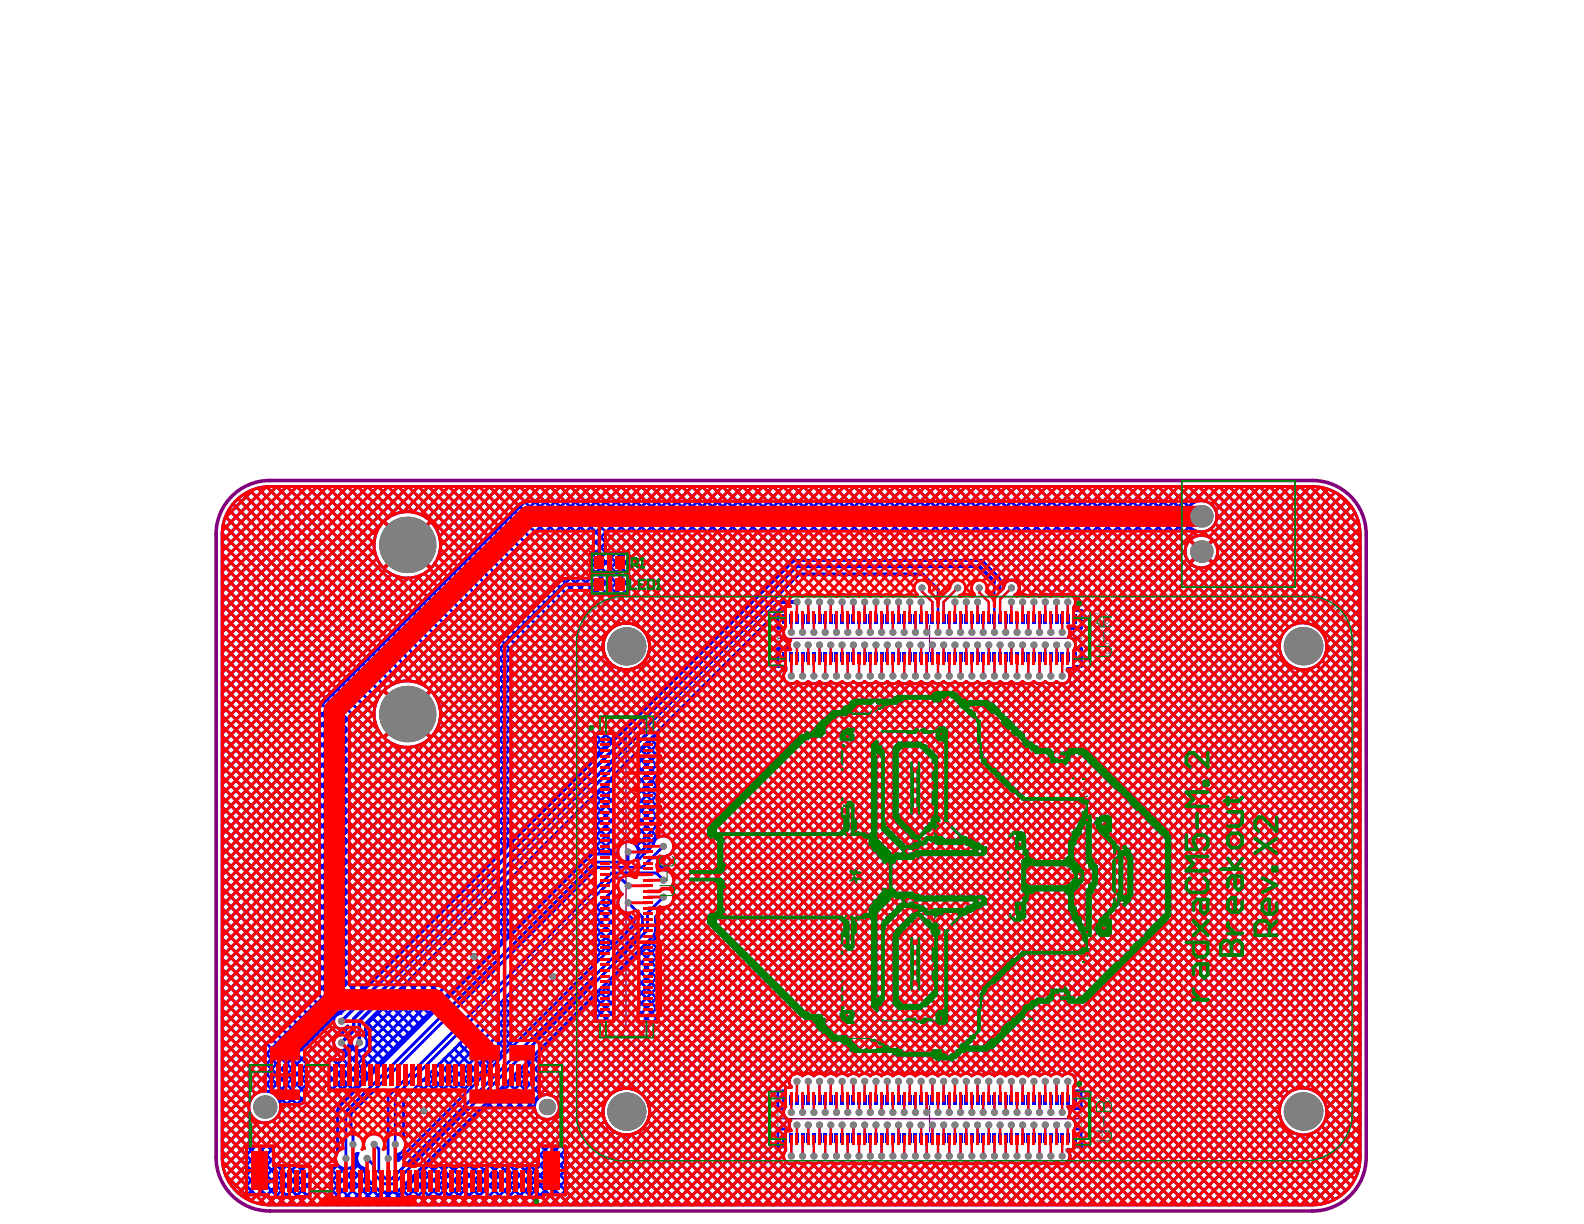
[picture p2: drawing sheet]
<svg xmlns="http://www.w3.org/2000/svg" width="279mm" height="216mm" viewBox="0 0 279 216" stroke-linecap="round" stroke-linejoin="round" font-family="sans-serif">
<path d="M137.3 112.6h53.4M164 110.3v4.6M110.4 127.9v53.5M137.3 197.3h53.4M164 195v4.6" fill="none" stroke="#800080" stroke-width=".18"/>
<path d="M40.5 87.9a9.5 9.5 0 0 1 7.1-3.1h183.9a9.5 9.5 0 0 1 9.5 9.4v109.9a9.5 9.5 0 0 1-9.5 9.5h-183.9a9.5 9.5 0 0 1-9.5-9.5v-109.9a9.4 9.4 0 0 1 2.4-6.3z" fill="none" stroke="#800080" stroke-width=".63"/>
<path d="M104.3 107.9a8.7 8.7 0 0 1 6.2-2.6h119.4a8.7 8.7 0 0 1 8.7 8.7v82.1a8.7 8.7 0 0 1-8.7 8.7h-119.4a8.7 8.7 0 0 1-8.7-8.7v-82.1a8.7 8.7 0 0 1 2.5-6.1zM138.1 108h-2.5v9.4h2.5M192.3 108v9.4M138.1 192.5h-2.5v9.4h2.5M189.9 192.5h2.4v9.4h-2.4" fill="none" stroke="#c0c073" stroke-width=".3"/>
<path d="M137.2 110.3v4.6M190.7 110.3v4.6M137.2 195v4.6M190.7 195v4.6" fill="none" stroke="#c0c073" stroke-width=".32"/>
<path d="M193.1 108.3h2.2l.4 .4v.9l-.4 .4h-2.2M194.4 110.9v1.7M194.4 113.5v1.7M195.7 113.5h-1.7l-.9 .9 .9 .8h1.7M193.1 193.7h2.2l.4 .5v.8l-.4 .5h-2.2M193.1 198.9h2.6v1.4l-.4 .4h-.5l-.4-.4-.4 .4h-.5l-.4-.4zM194.4 198.9h.1M194.4 196.3v1.8M194.4 198.9v1.4" fill="none" stroke="#c0c073" stroke-width=".18"/>
<g fill="none" stroke="#c0c073" stroke-width=".5">
<circle cx="188.3" cy="118.2" r=".25"/>
<circle cx="188.3" cy="202.9" r=".25"/>
</g>
<g fill="none" stroke="#00f" stroke-width=".51">
<path d="M39.2 97.7l26.9 26.9M39.2 97.2l11.4-11.4 51.2 51.2M39.2 94.2v109.9M39.2 99.5l26.8 26.7M39.2 95.9l27.4 27.4M39.2 94.1l28.1 28.1M39.2 93.6l7.8-7.8 53 53M39.4 92.5l28.8 28.8M39.8 91.1l29.5 29.6M40.4 89.9l30.3 30.3M41.1 88.9l31.3 31.2M42 88l33.2 33.2"/>
<path d="M43 87.2l54.4 54.3M44.2 86.6l54.1 54M44.7 86.3l-5 5.1M45.5 86.1l53.6 53.6M47.6 85.8h183.9M48.8 85.8l52.1 52.1M48.8 85.8l-9.6 9.6M52.4 85.8l50.3 50.4M52.4 85.8l-13.2 13.2M66 95.9l-10.1-10.1-16.7 16.8M66 95.4l-26.8 26.8M66.1 97.2l-26.9 26.8"/>
<path d="M66.2 94.3l-8.5-8.5-18.5 18.6M66.3 97.9l-12.1-12.1-15 15M66.5 98.5l-27.3 27.3M66.8 93.1l-7.3-7.3-20.3 20.4M67.2 99.6l-28 28M67.6 92.1l-6.3-6.3-22.1 22.1M68.5 91.3l-5.4-5.5-23.9 23.9M69.7 90.7l-4.8-4.9-25.7 25.7M72 85.8l40.6 40.5M72 85.8l-32.8 32.9M72.9 90.3l4.5-4.5 29.1 29.1M73 90.4l-4.5-4.6-29.3 29.3"/>
<path d="M75.4 91.4l5.6-5.6 26 26M75.6 85.8l38.7 38.7M75.6 85.8l-4.5 4.5-4.4-4.5-27.5 27.5M76.3 92.3l6.5-6.5 25 25.1M76.7 99.4l31.4 31.4M77 93.4l7.5-7.6 24.4 24.4M77.2 98.6l12.7-12.8 31.6 31.6M77.3 98.2l31.7 31.7M77.5 94.6l8.8-8.8 24.1 24.1M77.6 95l33.2 33.1M77.7 96.8l32.2 32.2M77.7 96.2l10.4-10.4 32.5 32.5"/>
<path d="M79.2 85.8l27.3 27.3M79.2 85.8l-5 5M98.8 85.8l27.2 27.1M98.8 85.8l-59.6 59.7M102.4 85.8l25.3 25.3M102.4 85.8l-63.2 63.2M122.1 85.8l15.5 15.5M122.1 85.8l-82.9 82.9M125.7 85.8l13.7 13.7M125.7 85.8l-86.5 86.5M129.2 85.8l13.1 13M129.2 85.8l-90 90"/>
<path d="M139.7 99.2l-79.6 79.6M140.5 98.8l-13.1-13-88.2 88.2M140.5 98.8h32.2M141.2 98.8l13.1-13 13 13M143 98.8l13-13 13.1 13M144 98.8l-13-13-91.8 91.8M144.8 98.8l13-13 13.1 13M145.3 85.8l13 13M145.3 85.8l-106.1 106.1M145.8 98.8l-13-13-93.6 93.6M146.6 98.8l13-13 13 13M147.6 98.8l-13-13-24.1 24.1"/>
<path d="M148.4 98.8l13-13 16.6 16.6M148.9 85.8l13 13M148.9 85.8l-109.7 109.7M149.4 98.8l-13-13-24.4 24.4M150.2 98.8l13-13 19 19M151.2 98.8l-13-13-25.1 25.1M152 98.8l13-13 19 19.1M152.5 85.8l13 13M152.5 85.8l-107 106.9M153 98.8l-13-13-26 26M153.7 98.8l13.1-13 19.1 19.1M154.8 98.8l-13.1-13-27.2 27.3"/>
<path d="M155.5 98.8l13.1-13 19.1 19.2M156.6 98.8l-13.1-13-29 29M157.3 98.8l13-13 69.6 69.6M160.1 98.8l-13-13-107.9 107.9M160.9 98.8l13-13 66 66M163.7 98.8l-13-13-111.5 111.5M164.5 98.8l13-13 62.4 62.4M166.3 98.8l13-13 60.6 60.6M168.1 98.8l13-13 58.8 58.8M169.8 98.8l13.1-13 57 57M171.6 98.8l13-13 55.3 55.3M172.1 85.8l67.8 67.8"/>
<path d="M172.1 85.8l-13 13M173.3 99l13.1-13.2 53.5 53.5M173.5 99.2l2.7 2.6M174.2 99.9l14-14.1 51.7 51.7M175.7 85.8l64.2 64.2M175.7 85.8l-13 13M195.4 85.8l44.5 44.5M195.4 85.8l-16.6 16.6M198.9 85.8l10.4 10.4M198.9 85.8l-19 19.1M209 97.2l-18.3 18.3M209.1 97.7l-11.9-11.9-17.5 17.5"/>
<path d="M209.2 90.7l-4.9-4.9-19.2 19.2M209.2 91.6l-18.5 18.5M209.4 98.6l-20.7 20.7M209.7 89.4l-3.6-3.6-19.1 19.1M209.8 92.8l-20.3 20.3M210 95.1l-9.3-9.3-19.3 19.4M210.2 99.6l-95.7 95.6M210.7 88.6l-2.8-2.8-19.1 19.1M210.8 93.6l-20.8 20.8M211.2 94.5l-8.7-8.7-19.3 19.3M212.2 88.3l-2.5-2.5-20 20M212.3 93.8l.9 .9"/>
<path d="M212.5 93.8l-.7 .6M212.5 88.4l2.5-2.6 24.9 24.9M213 99.9l12.9 12.8M213.5 93.3l16.6 16.6M213.7 89l3.1-3.2 23.1 23.1M214.1 99.2l12.4 12.3M214.4 92.3l25.5 25.5M214.5 96l14 14M214.6 90.8l25.3 25.3M214.7 98l12.7 12.6M218.6 85.8l21.3 21.3M220.4 85.8l19.5 19.5"/>
<path d="M222.2 85.8l17.7 17.7M224 85.8l15.9 16M225.8 85.8l14.1 14.2M225.8 85.8l-11.1 11M229.3 85.8l-126.7 126.7M231.1 85.8l-126.8 126.7M232.8 85.9l-126.7 126.6M234.2 86.3l-126.3 126.2M235.5 86.8l-125.8 125.7M236.6 87.5l-125.1 125M237.5 88.4l-124.2 124.1M238.3 89.3l-123.2 123.2"/>
<path d="M239 90.5l-99.2 99.1M239.5 91.7l-98 98M239.8 93.2l-96.4 96.4M239.9 98.2l-12.3-12.4-126.8 126.7M239.9 96.7l-92.8 92.8M239.9 94.9l-94.7 94.6M239.9 94.2v109.9M239.9 98.5l-11.7 11.7M39.2 104.8l47.4 47.4M39.2 108.4l45.6 45.6M39.2 101.2l27.5 27.5-27.5 27.5M39.2 117.3l41.2 41.2"/>
<path d="M39.2 115.5l42.1 42.1M39.2 119.1l40.3 40.3M39.2 113.7l43 43M39.2 112l43.9 43.8M39.2 106.6l46.5 46.5M39.2 110.2l44.8 44.7M39.2 103l48.3 48.3M39.2 116.9l31-31.1 41.5 41.4M68 100.6l-28.8 28.8M69.1 101.3l-29.9 29.9M70 101.7l33.6 33.6M70.4 101.8l-31.2 31.1"/>
<path d="M72 102l-32.8 32.7M72.1 102l32.4 32.4M73.6 101.7l31.8 31.8M74.3 101.4l-35.1 35.1M74.8 101.1l31.5 31.5M75.9 100.4l31.3 31.3M106.4 114l-67.2 67.2M106.7 115.5l-67.5 67.5M107.3 116.7l-68.1 68.1M108.3 117.5l-69.1 69M109.5 118l-70.3 70.3M109.6 118l5.6 5.7"/>
<path d="M111.3 118l-72.1 72.1M111.4 118l4.7 4.8M112.7 117.5l4.3 4.4M113.6 116.7l4.3 4.3M114.3 115.6l4.5 4.5M114.6 114.1l5.1 5.1M122.4 116.5l-30.7-30.7-52.5 52.5M123.3 115.6l-29.8-29.8-54.3 54.3M124.2 114.7l-28.9-28.9-56.1 56.1M125.1 113.8l-28-28-57.9 57.9M125.5 119.6l93 92.9M126.4 118.7l93.9 93.8"/>
<path d="M126.9 112l-26.3-26.2-61.4 61.4M127.3 117.8l94.7 94.7M128.2 116.9l95.6 95.6M128.6 110.3l-24.4-24.5-34.8 34.8M129 116l96.6 96.5M129.5 109.4l-23.5-23.6-34.3 34.3M129.9 115.1l97.5 97.4M130.4 108.5l-22.6-22.7-34.5 34.5M130.8 114.2l98.4 98.3M131.3 107.6l-21.7-21.8-35 35M131.7 113.3l6.8 6.9M132.2 106.7l-20.8-20.9-35.7 35.7"/>
<path d="M132.6 112.4l4.6 4.6M133.1 105.8l-20-20-36.6 36.6M133.5 111.6l3.7 3.6M134 104.9l-19.1-19.1-37.7 37.8M134.4 110.7l3.7 3.7M134.9 104l-18.2-18.2-39.1 39.1M135.3 109.8l3.9 3.9M135.8 103.1l-17.3-17.3-40.8 40.9M136.2 108.9l1 1M136.7 102.2l-16.4-16.4-81.1 81.1M137.2 115.4l-95.1 95.1M137.2 110l-72.7 72.7"/>
<path d="M137.2 108.2l-72.7 72.7M137.2 107.9l-72.7 72.7v2.4M137.2 117.2l-94.1 94M137.2 107.9v2.9h1.2M137.4 107.7h1.1M137.7 117.5l.8 .8M138.1 110.8l.2 .2M138.2 107.3l.3 .4M138.2 107.3l-.4 .4M138.2 110.8l-73.5 73.4M138.3 119.7l-31 30.9M138.5 112.3l-97.3 97.3"/>
<path d="M138.5 100.4l-14.6-14.6-84.7 84.7M138.6 117.6l-33.1 33M138.6 107.7v-.4h-.8l-.6 .6M138.6 117.5v.7M139.3 113.3l-1.1 1.1M139.3 114.4h-2.1v3.1h1.4v.4M175.1 100.8l14.9-15 49.9 49.9M176 101.6l15.8-15.8 48.1 48.1M176.5 102.7l.6 .6M177 103.7l-.6 .7v-1.4l17.2-17.2 46.3 46.3M179.7 104.1l.7 .7M188.3 117.9v.3"/>
<path d="M188.3 118.1l51.6 51.5M188.7 111.3l51.2 51.2M189.3 107.1v.6M189.3 117.5v.4h-1M189.4 107.7h1.3v3.1h-2.2M189.6 117.5l50.3 50.4M189.6 106.8l50.3 50.3M189.6 114.4h1.1v3.1h-1.3M189.6 107.7l21.9-21.9 28.4 28.5M189.7 114.1l.3 .3M190 110.8l49.9 49.9M190 110.8l-1.5 1.6"/>
<path d="M190.7 109.8l49.2 49.1M190.7 116.9l49.2 49.2M190.7 115.1l49.2 49.2M190.7 108.3l22.5-22.5 26.7 26.7M225.7 114.3l-14.2-14.2-97 96.9M225.7 114.5l-74.9 74.9M226 112.4l-77.1 77M226.1 115.8l-73.5 73.6M226.9 116.9l-72.6 72.5M227.9 117.6l-71.8 71.8M229.2 118.1l-71.6 71.6M229.4 118.1l10.5 10.5"/>
<path d="M231.1 118l8.8 8.8M231.2 117.9l-71.8 71.8M232.3 117.4l7.6 7.6M233.2 116.5l6.7 6.7M233.8 115.3l6.1 6.1M234 113.7l5.9 5.9M239.9 105.6l-6.4 6.4M239.9 100.3l-9.6 9.6M239.9 109.2l-6.1 6.1M239.9 111l-78.6 78.6M239.9 114.6l-74.9 74.9M239.9 116.4l-73.1 73"/>
<path d="M239.9 118.1l-71.3 71.3M239.9 112.8l-76.8 76.7M239.9 119.9l-69.5 69.5M239.9 103.8l-7.2 7.2M239.9 107.4l-5.9 5.9M239.9 102.1l-8.2 8.2M39.2 138.8l30.4 30.4M39.2 137l31.3 31.3M39.2 131.6l34 34M39.2 129.8l34.9 34.9M39.2 135.2l32.2 32.2M39.2 133.4l33.1 33.1"/>
<path d="M39.2 124.5l37.6 37.6M39.2 122.7l38.5 38.5M39.2 128l35.8 35.8M39.2 126.3l36.7 36.7M39.2 120.9l39.4 39.4M39.2 120.4l34.6-34.6 39.6 39.6M66 125.8l-26.8 26.8M66.2 127.4l-27 27M66.5 123.5l-27.3 27.3M67.4 129.8l-28.2 28.2M68.3 130.6l-29.1 29.1M69.1 131.1l19.3 19.3"/>
<path d="M69.4 131.3l-30.2 30.2M70.8 131.7l-31.6 31.6M71.6 131.8l17.7 17.8M72.5 131.8l-33.3 33.3M73.2 131.7l17 17M74.5 131.2l16.6 16.6M75.6 130.5l16.4 16.4M76.5 129.6l16.4 16.4M76.6 122.6l19.9 19.8M77.1 128.5l16.7 16.6M77.6 127.1l17.1 17.1M77.7 125.4l17.9 17.9"/>
<path d="M105.8 139.2l9.5 9.5M106.7 138.4l9.4 9.3M107.6 137.5l10.2 10.1M108.5 136.6l53.1 53.1M109.4 135.7l54.1 54.1M110.3 134.8l54.7 54.7M111.2 133.9l55.5 55.5M112.1 133l56.4 56.4M113 132.1l57.3 57.3M113.9 131.2l58.2 58.2M115.6 129.4l60.2 60.1M116.5 128.5l61.1 61.1"/>
<path d="M117.4 127.6l62.1 62.1M118.3 126.7l63.1 63.1M119.2 125.8l63.6 63.6M120.1 125l64.5 64.4M121 124.1l65.3 65.3M121.9 123.2l66.2 66.2M122.8 122.3l90.3 90.2M123.7 121.4l91.2 91.1M124.6 120.5l92.1 92M138.7 120.3l92.3 92.2M139.2 120.6l-28 27.9M140.5 120.3l92.2 92.2"/>
<path d="M141 120.5l-28.7 28.7M142.3 120.4l91.8 91.7M142.9 120.4l-30.3 30.3M144.2 120.5l91.2 91.1M144.7 120.4l-27.2 27.1M146.1 120.5l90.4 90.4M146.6 120.3l-28 28M147.9 120.6l89.5 89.5M148.2 120.4l-29.5 29.5M149.7 120.6l76 75.9M149.9 120.6l-32.8 32.7M151.5 120.6l74.3 74.3"/>
<path d="M151.6 120.6l-33.3 33.3M153.3 120.6l73.1 73.1M153.4 120.6l-34.6 34.6M155 120.5l72.3 72.3M155.2 120.6l-36.6 36.6M156.5 120.2l71.9 71.9M157.1 120.5l-38.4 38.3M158.4 120.3l71.6 71.6M158.9 120.5l-43.2 43.2M160.2 120.4l79.7 79.6M160.8 120.4l-92.2 92.1M162.1 120.5l77.8 77.7"/>
<path d="M162.6 120.3l-92.2 92.2M164 120.5l75.9 75.9M164.5 120.2l-92.3 92.3M165.8 120.6l74.1 74.1M166.1 120.5l-92.1 92M167.6 120.6l72.3 72.3M167.7 120.6l-92 91.9M169.4 120.6l70.5 70.5M169.5 120.6l-72.5 72.5M171.2 120.6l68.7 68.7M171.3 120.6l-73.2 73.2M172.9 120.5l67 67"/>
<path d="M173.1 120.6l-74.5 74.4M174.4 120.2l65.5 65.5M174.9 120.5l-92 92M176.3 120.3l63.6 63.6M176.8 120.5l-92.1 92M178.1 120.4l61.8 61.8M178.7 120.4l-92.2 92.1M180 120.5l59.9 59.9M180.5 120.3l-72.5 72.5M181.8 120.5l58.1 58.1M182.4 120.2l-71.8 71.8M183.7 120.6l56.2 56.2"/>
<path d="M183.9 120.5l-71.8 71.8M185.5 120.6l54.4 54.4M185.6 120.6l-72.4 72.4M187.3 120.6l52.6 52.6M187.4 120.6l-73.4 73.3M188.5 120l51.4 51.4M239.9 123.5l-66 65.9-59.2-59.1M239.9 137.8l-51.6 51.6M239.9 127.1l-62.6 62.6M239.9 132.4l-57 57M239.9 130.6l-58.9 58.9M239.9 134.2l-55.2 55.2"/>
<path d="M239.9 136l-53.4 53.4M239.9 121.7l-67.7 67.7M239.9 128.9l-60.7 60.7M239.9 139.6l-50.4 50.4M239.9 125.3l-64.5 64.5M39.2 158.4l20.5 20.5M39.2 153.1l23.3 23.3M39.2 147.7l26 26M39.2 142.3l28.7 28.7M39.2 151.3l24.2 24.2M39.2 156.6l21.5 21.5M39.2 154.8l22.4 22.4"/>
<path d="M39.2 145.9l26.9 26.9M39.2 144.1l27.8 27.8M39.2 149.5l25.1 25.1M39.2 140.5l29.6 29.6M85.3 159.8l5 5M86.1 158.9l5 5M87 158l5 5M87.9 157.1l5 5M88.8 156.2l5 5M89.7 155.3l5 5M90.6 154.4l5 5M91.5 153.5l5 5"/>
<path d="M92.4 152.6l5 5M93.3 151.8l5 5M94.2 150.9l5 5M95.1 150l5 5M96 149.1l5 5M96.9 148.2l5 5M97.8 147.3l5 5M98.7 146.4l5 5M99.6 145.5l5.1 5.2M100.4 144.6l6.1 6M101.3 143.7l7 6.9M102.2 142.8l6.9 6.9"/>
<path d="M103.1 141.9l6.8 6.8M104 151.1l-44 43.9M104 141l7.7 7.7M104.5 152.6l-43.5 43.5v8.2M104.9 140.1l9.6 9.6M105 150.6h4M105 152.1h5.8M106 159.1l5 4.9M106.9 158.2l4.9 4.9M107.8 157.3l1.3 1.3M108.7 156.4l.4 .4M109 156.5l-.2-.2-37.6 37.7"/>
<path d="M109 159.6l-37.8 37.9M109.4 157.4l-38.2 38.3M112.3 151.5h.4M112.4 151.2l.3 .3M112.4 149.4l1.2 1.2M113.3 153h-7.9l-43.5 43.4M115.2 149l-2.5 2.5M116.6 151.8l37.6 37.6M116.8 153l.5 .4M117.3 151.1l-1.5 1.4M117.6 151l38.4 38.4M117.6 160l29.5 29.5"/>
<path d="M117.6 160l-1.9 1.9M117.7 151l-1.6 1.6M118.6 150.2l39.3 39.3M118.6 159.2l30.2 30.2M118.7 157.5l31.9 31.9M118.7 148.5l41 41.1M118.8 155.8l33.6 33.6M239.9 143.2l-49.3 49.2M239.9 148.5l-50.2 50.2M239.9 144.9l-49.2 49.2M239.9 153.9l-58.7 58.6M239.9 152.1l-49.2 49.1"/>
<path d="M239.9 150.3l-49.2 49.2M239.9 146.7l-50.7 50.7M239.9 157.4l-55.1 55.1M239.9 155.7l-56.9 56.8M239.9 159.2l-53.3 53.3M239.9 141.4l-50.6 50.5M39.2 172.7l21.6 21.6M39.2 163.8l19.7 19.7M39.2 179.9l20.4 20.3M39.2 176.3l20.4 20.3M39.2 178.1l20.4 20.3M39.2 174.5l20.7 20.7"/>
<path d="M39.2 160.2l19.7 19.7M39.2 162l20.6 20.6M39.2 167.3l24.2 24.3M39.2 165.6l25.1 25.1M39.2 170.9l22.5 22.5M39.2 169.1l23.3 23.4M65.6 179.4l5 5M66.5 178.6l5 4.9M67.4 177.7l5 5M68.3 176.8l5 5M69.2 175.9l5 5M70.1 175l5 5"/>
<path d="M71 174.1l5 5M71.8 173.2l5 5M72.7 172.3l5 5M73.6 171.4l5 5M74.5 170.5l5 5M75.4 169.6l5 5M76.3 168.7l5 5M77.2 167.8l5 5M78.1 166.9l5 5M79 166l5 5M79.9 165.2l5 4.9M80.8 164.3l5 5"/>
<path d="M81.7 163.4l5 5M82.6 162.5l5 5M83.5 161.6l5 5M84.4 160.7l5 5M85.5 179.7l4.9 4.9M86.4 178.8l4.9 4.9M87.3 177.9l4.9 4.9M88.2 177l4.9 4.9M89.1 176.1l4.9 4.9M90 175.2l4.9 4.9M90.8 174.3l5 4.9M91.7 173.4l5 4.9"/>
<path d="M92.6 172.5l4.9 4.9M93.5 171.6l4.9 4.9M94.4 170.7l4.9 4.9M95.3 169.8l4.9 5M96.2 169l4.9 4.9M97.1 168.1l4.9 4.9M98 167.2l4.9 4.9M98.9 166.3l4.9 4.9M99.8 165.4l4.9 4.9M100.7 164.5l4.9 4.9M101.1 179.2l33.4 33.3M101.6 163.6l4.9 4.9"/>
<path d="M102 178.3l34.2 34.2M102.5 162.7l4.9 4.9M102.9 177.4l35.1 35.1M103.4 161.8l4.9 4.9M103.8 176.5l36 36M104.3 160.9l4.9 4.9M104.7 175.6l36.9 36.9M105.1 160l5 4.9M105.6 174.8l37.8 37.7M106.5 173.9l38.7 38.6M107.4 173l30.8 30.8M108.3 172.1l28.9 28.9"/>
<path d="M109.2 171.2l28 28M109.7 160.7l-38.5 38.5M110.1 170.3l28.8 28.8M110.6 161l1.3 1.3v.8l-41.6 41.6M110.9 161.4l-39.6 39.5M111 169.4l27.3 27.3M111.8 162.2l-40.4 40.4M111.8 168.5l25.4 25.3M112.7 167.6l24.8 24.8M113.6 166.7l25.2 25.1M114.5 165.8l24.7 24.7M115.2 165.1l-44.7 44.7"/>
<path d="M115.4 164.9l24.6 24.6M115.7 163.4l26.1 26.2M115.7 161.6l28 28M116.6 160.7l29 29M117.3 160l-1.6 1.7v2.4M239.9 173.5l-39 39M239.9 171.7l-40.8 40.8M239.9 177.1l-35.4 35.4M239.9 178.9l-33.7 33.6M239.9 175.3l-37.2 37.2M239.9 166.4l-46.2 46.1M239.9 164.6l-48 47.9"/>
<path d="M239.9 170l-42.6 42.5M239.9 168.2l-44.4 44.3M239.9 162.8l-49.8 49.7M239.9 161l-51.5 51.5M39.2 185.2l7.2 7.3M39.2 197.7l14.8 14.8M39.2 195.9l16.6 16.6M39.2 190.6l4.7 4.7M39.2 199.5l13 13M39.2 181.6l20.4 20.4M39.2 192.4l20.2 20.1M39.2 194.1l18.4 18.4"/>
<path d="M39.2 183.4l20.2 20.2M39.2 187l5.9 5.9M39.2 188.8l5.1 5.1M44 196l-4.8 4.8M44.2 194.1l-5 5M44.6 197.2l-5.4 5.4M45.7 197.9l-6.5 6.5M46.7 198.1l14.5 14.4M47.4 198l-8 8M48.1 197.7l14.8 14.8M49 196.8l15.7 15.7M49.5 195.5l17 17"/>
<path d="M59 184.6l-9.7 9.7M59.1 180.9l-11.6 11.7M59.6 196.6l-15.3 15.2M59.6 196.1v7.1M59.6 198.3l-14 14M60.1 185.3l-10.7 10.7M60.3 181.5l-11.7 11.7M60.5 181.5l.3 .3M60.7 185.2l4.5 4.6M61.3 181v.3l-1.2 1.2M61.5 184.3l4.6 4.6M62 183.6l-.4 .5"/>
<path d="M62.4 184.8l-22.6 22.5M63.7 185.3l-23.3 23.2M64.1 185.1l2.9 2.9M64.5 181.9l4.3 4.3M64.7 180.3l5 5M64.8 184l3.1 3.1M71.2 199.3l2.2 2.3M71.2 195.7l4 4.1M71.2 197.5l3.1 3.2M71.2 194v6.7M71.2 194l4.9 4.9M72.1 193.1l4.9 4.9"/>
<path d="M73 192.2l4.9 4.9M73.9 191.3l4.9 4.9M74.8 190.4l4.9 4.9M75.7 189.5l4.9 4.9M76.5 188.6l5 4.9M77.4 187.7l4.9 4.9M78.3 186.8l4.9 4.9M79.2 185.9l4.9 4.9M80.1 185l4.9 4.9M80.6 199.8l12.7 12.7M81 184.1l4.9 4.9M81.5 198.9l13.6 13.6"/>
<path d="M81.9 183.2l4.9 5M82.3 198l14.6 14.5M82.8 182.4l4.9 4.9M83.2 197.1l15.5 15.4M83.7 181.5l4.9 4.9M84.1 196.2l16.4 16.3M84.6 180.6l4.9 4.9M85 195.3l17.3 17.2M85.9 194.4l18.2 18.1M86.8 193.5l19.1 19M87.7 192.6l19.9 19.9M88.6 191.7l20.8 20.8"/>
<path d="M89.5 190.8l4.8 4.8M90.4 189.9l4.2 4.2M91.3 189l4.2 4.3M92.2 188.2l5.1 5M93.1 187.3l25.3 25.2M94 186.4l26.2 26.1M94.3 195.7l-16.8 16.8M94.9 185.5l11.6 11.6M95 196.9l-15.7 15.6M95.8 184.6l10.6 10.7M96.1 197.4l15.1 15.1M96.2 197.4l-15.1 15.1"/>
<path d="M96.7 183.7l10.2 10.3M97.5 182.8l10.3 10.2M97.6 197.1l15.4 15.4M98.4 181.9l10.4 10.4M98.4 196.2l16.4 16.3M98.5 194.5l18.1 18M99.3 181l11 11M100.2 180.1l12.6 12.6M106.4 196.2l-16.4 16.3M106.7 197.7l-14.9 14.8M107.2 193.6l-18.9 18.9M107.4 198.8l-13.8 13.7"/>
<path d="M108.4 199.6l-13 12.9M112.6 199.6l12.9 12.9M113.6 198.8l13.7 13.7M113.9 193.8l18.8 18.7M114.3 197.7l14.8 14.8M114.6 196.3l16.3 16.2M137.2 194l-18.6 18.5M137.4 195.6l-17 16.9M138.2 196.5l-16 16M139.1 197.5l.3 .3M139.1 197.5l-15.1 15M139.4 199.1h-2.2v3.2h1.3l.1 .4"/>
<path d="M139.4 190l-22.5 22.5M139.5 191.6l-.1 .2M139.6 191.8h-1v.6h-1.4v3.2h1.2M188.5 196.9l.2 .2M189 195.6l17 16.9M189.3 195.6l-.6 .5M189.3 191.8v.6M189.4 192.4h1.3v3.2h-2.1M189.5 199.1h1.2v3.2h-1.3M189.7 198l14.5 14.5M189.7 190.9l21.6 21.6M190.7 193.7l18.8 18.8"/>
<path d="M190.7 195.5l17 17M225.7 196.6l-15.9 15.9M225.9 194.7l-17.9 17.8M226.2 198l-14.6 14.5M226.9 199l-13.5 13.5M228 199.7l-12.8 12.8M231.4 199.9l-12.6 12.6M232.2 199.5l7.3 7.2M233.1 198.6l6.7 6.7M233.8 197.5l6.1 6.1M234 195.9l5.9 5.9M239.9 189.6l-5.9 5.9"/>
<path d="M239.9 191.4l-6.1 6.1M239.9 180.7l-11.5 11.4M239.9 186l-7.1 7.1M239.9 182.5l-9.5 9.5M239.9 184.2l-8.1 8.2M239.9 198.5l-14 14M239.9 196.7l-15.8 15.8M239.9 193.2l-19.4 19.3M239.9 195l-17.6 17.5M239.9 187.8l-6.3 6.4M39.2 201.3l11.2 11.2M39.2 203.1l9.4 9.4"/>
<path d="M39.2 204.9l7.6 7.6M39.8 207.2l4.7 4.7M47.6 212.5h183.9M59.2 204l-8.5 8.5M59.6 201.9l-10.7 10.6M59.6 200.1l-12.4 12.4M59.6 205.5l-7.1 7M60.7 206.1l-6.4 6.4M61.8 206l6.5 6.5M62.7 205.1l1.8 1.8M62.9 203.6l.1 .1M63 203.8l-.2 .2"/>
<path d="M63.2 205.4l-7.1 7.1M64.3 206.1l-6.4 6.4M64.5 206.1v.9M64.6 207.6l-4.9 4.9M64.9 208.1l1.8 1.7M65.4 208.6l-4 3.9M66.3 209.5l-3.1 3M67.3 210.2l-2.3 2.3M67.7 210.3h1.8M67.8 210.3l2.3 2.2M69.1 210.3l-2.3 2.2M69.6 210.3l2.3 2.2"/>
<path d="M70.2 203.7l.5 .5M70.5 203.5l-.3 .3M70.7 209.6l3 2.9M71.2 202.9l.4 .4M71.5 201.4l1 1M71.6 208.7l3.9 3.8M72.5 207.8l4.8 4.7M73.4 206.9l5.6 5.6M74.3 206l6.5 6.5M75.2 205.1l7.4 7.4M76.1 204.2l8.3 8.3M77 203.3l9.2 9.2"/>
<path d="M77.9 202.4l10.1 10.1M78.8 201.6l11 10.9M79.7 200.7l11.9 11.8M109.5 200.1l12.4 12.4M109.6 200.1l-12.4 12.4M111.3 200.1l12.4 12.4M111.4 200.1l-12.4 12.4M137.2 201.1l-11.4 11.4M137.8 202.3l-10.2 10.2M138.2 203.7l-8.8 8.8M138.6 202.3v.4M138.7 205l-7.5 7.5"/>
<path d="M139.7 205.3l7.3 7.2M140.6 204.9l-7.7 7.6M141.5 205.3l7.3 7.2M142.1 205.2l-7.4 7.3M143.3 205.3l7.2 7.2M143.8 205.3l-7.3 7.2M144.9 205.1l7.4 7.4M145.6 205.3l-7.3 7.2M146.5 204.9l7.6 7.6M147.4 205.3l-7.3 7.2M148.4 205l7.5 7.5M149.2 205.2l-7.3 7.3"/>
<path d="M150.2 205.1l7.5 7.4M151 205.2l-7.3 7.3M152.1 205.2l7.4 7.3M152.9 205.1l-7.4 7.4M154 205.2l7.3 7.3M154.7 205.1l-7.5 7.4M155.8 205.3l7.3 7.2M156.6 205l-7.6 7.5M157.6 205.3l7.2 7.2M158.5 204.9l-7.7 7.6M159.4 205.3l7.2 7.2M159.9 205.2l-7.3 7.3"/>
<path d="M161.1 205.2l7.3 7.3M161.7 205.3l-7.3 7.2M162.8 205.1l7.4 7.4M163.4 205.3l-7.2 7.2M164.4 204.9l7.6 7.6M165.2 205.3l-7.2 7.2M166.3 205l7.5 7.5M167.1 205.2l-7.3 7.3M168.1 205.1l7.5 7.4M168.9 205.2l-7.4 7.3M170 205.2l7.4 7.3M170.8 205.1l-7.5 7.4"/>
<path d="M171.8 205.2l7.3 7.3M172.6 205l-7.5 7.5M173.7 205.3l7.2 7.2M174.5 205l-7.6 7.5M175.5 205.3l7.2 7.2M176.2 205.1l-7.5 7.4M177.3 205.3l7.2 7.2M177.8 205.2l-7.3 7.3M179 205.2l7.3 7.3M179.5 205.3l-7.2 7.2M180.6 205l7.5 7.5M181.3 205.3l-7.2 7.2"/>
<path d="M182.3 205l7.6 7.5M183.1 205.3l-7.3 7.2M184.2 205l7.5 7.5M184.9 205.2l-7.3 7.3M186 205.1l7.4 7.4M186.8 205.2l-7.4 7.3M187.9 205.2l7.3 7.3M188.7 204.2l8.3 8.3M189 202.7l9.8 9.8M189.2 202.7l-.6 .6M189.3 202.3v.4h-1M189.7 202.3l-.4 .3"/>
<path d="M190.3 202.3l10.3 10.2M190.7 200.9l11.7 11.6M229.3 200.1l9 9M229.3 200.2l-12.3 12.3M231 200l8 8M238.3 209.1l-1.9 1.8M239.7 205.9l-6.5 6.5M239.9 202.1l-10.4 10.4M239.9 200.3l-12.2 12.2M239.9 203.9l-8.6 8.6"/>
</g>
<path d="M67.9 92.1l7.9 8M75.8 92.1l-7.9 8M210.1 95.4l3.7 3.7M213.8 95.4l-3.7 3.7M67.9 122l7.9 7.9M75.8 122l-7.9 7.9" fill="none" stroke="#00f" stroke-width=".63"/>
<path d="M165.5 104v5.2M175.4 102.6v6" fill="none" stroke="#00f" stroke-width=".44"/>
<path d="M140.6 106.2h-3.2l-74 73.9v3.8M165.5 104l-2.7-2.7h-22l-78.4 78.4v2.1l-2.2 2.1M175.4 102.6l-2.7-2.7h-32.2l-80.3 80.2" fill="none" stroke="#00f" stroke-width=".62"/>
<path d="M162.6 103.7v.6l1.9 1.9M166.4 106.2h.1M168.9 103.7l-2.5 2.5M172.7 103.7v.8l1.7 1.7M178.4 103.7l-2 2v.5" fill="none" stroke="#00f" stroke-width=".4"/>
<g fill="#00f">
<circle cx="104.5" cy="152.6" r=".25"/>
<circle cx="105.4" cy="153" r=".25"/>
</g>
<g fill="none" stroke="#00f" stroke-width=".51">
<path d="M47.6 85.8a8.4 8.4 0 0 0-8.4 8.4M140.5 98.8l-.8 .4M172.7 98.8l.8 .4M218.6 85.8l-4.2 4.2M220.4 85.8l-5.8 5.8M222.2 85.8l-8.9 9M224 85.8l-9.8 9.8M229.3 85.8l10.6 10.6M231.1 85.8l8.8 8.8M231.5 85.8a8.4 8.4 0 0 1 8.4 8.4M233 86l6.8 6.7M236 87.1l2.6 2.6"/>
<path d="M138.4 110.8a1.38 1.38 0 0 0 1.1 2.1 1.38 1.38 0 0 0-.2 1.5M176.2 101.8l.2 .5v.7M177 103.7a1.38 1.38 0 0 1 2.1-1.2 1.38 1.38 0 0 1-.1 2.4l.4 .3a1.38 1.38 0 0 1 2 0 1.38 1.38 0 0 1 2 0 1.38 1.38 0 0 1 2 0 1.38 1.38 0 0 1 2 0 1.38 1.38 0 0 1 1.9 0 1.38 1.38 0 0 1 0 1.9M188.3 118.2a1.38 1.38 0 0 1 0 2 1.38 1.38 0 0 1-1.9 0 1.38 1.38 0 0 1-2 0 1.38 1.38 0 0 1-2 0 1.38 1.38 0 0 1-2 0 1.38 1.38 0 0 1-2 0 1.38 1.38 0 0 1-2 0 1.38 1.38 0 0 1-2 0 1.38 1.38 0 0 1-2 0 1.38 1.38 0 0 1-2 0 1.38 1.38 0 0 1-2 0 1.38 1.38 0 0 1-1.9 0 1.38 1.38 0 0 1-2 0 1.38 1.38 0 0 1-2 0 1.38 1.38 0 0 1-2 0 1.38 1.38 0 0 1-2 0 1.38 1.38 0 0 1-2 0 1.38 1.38 0 0 1-2 0 1.38 1.38 0 0 1-2 0 1.38 1.38 0 0 1-2 0 1.38 1.38 0 0 1-2 0 1.38 1.38 0 0 1-2 0 1.38 1.38 0 0 1-1.9 0 1.38 1.38 0 0 1-2 0 1.38 1.38 0 0 1-2 0 1.38 1.38 0 0 1-2 0 1.38 1.38 0 0 1 0-2M188.5 110.8l.2 .7-.3 .9a1.38 1.38 0 0 1 1.2 2M105 150.6l-.5 .1-.5 .4M105 152.1l-.5 .5M109 156.5a1.82 1.82 0 0 0 .8 1.2 1.82 1.82 0 0 0-.8 2 1.82 1.82 0 0 0 1.6 1.3M109 150.6a1.82 1.82 0 0 1 2.2-2.1 1.82 1.82 0 0 1 1.1 2.9M110.8 156.2l-1.4-1.3h-1.1l-38.6 38.5v8.4M110.8 159.2l2.5 2.5v2l-44.2 44.2h-1l-1.3-1.2v-4l-.8-.9M110.8 150.3v1.8"/>
<path d="M115.2 149a1.82 1.82 0 0 1 1.9-1.5 1.82 1.82 0 0 1 1.7 1.7 1.82 1.82 0 0 1-1.5 1.9M115.8 152.5l.5 .2 .5 .3M117 155.3l-1.2-1.3h-7.9l-39.4 39.4v10.9M117 158.2l-2.8 2.9v3l-44.7 44.7h-1.8l-1.8-1.8v-1.5l-1.2-1.2M117 149.3l-3.7 3.7M117.3 153.4a1.82 1.82 0 0 1 1.5 1.4 1.82 1.82 0 0 1-.7 1.9 1.82 1.82 0 0 1 .7 2 1.82 1.82 0 0 1-1.5 1.3M60.1 178.8a1.38 1.38 0 0 0-1.1 2 1.38 1.38 0 0 0 2.3 .2M115.7 164.1l-.2 .5-.3 .5M60 195l-.3 .5-.1 .6M60.1 182.5a1.38 1.38 0 0 0-1.2 1.5 1.38 1.38 0 0 0 1.3 1.3 1.38 1.38 0 0 0 1.4-1.2M61.9 196.4v2.4l.4 .4v2.6M64.5 183a1.38 1.38 0 0 1-.8 2.3 1.38 1.38 0 0 1-1.7-1.7"/>
<path d="M138.4 195.6a1.38 1.38 0 0 0 1.1 2 1.38 1.38 0 0 0-.1 1.5M139.6 191.7a1.38 1.38 0 0 1 0-1.9 1.38 1.38 0 0 1 2 0 1.38 1.38 0 0 1 2 0 1.38 1.38 0 0 1 2 0 1.38 1.38 0 0 1 1.9 0 1.38 1.38 0 0 1 2 0 1.38 1.38 0 0 1 2 0 1.38 1.38 0 0 1 2 0 1.38 1.38 0 0 1 2 0 1.38 1.38 0 0 1 2 0 1.38 1.38 0 0 1 2 0 1.38 1.38 0 0 1 2 0 1.38 1.38 0 0 1 2 0 1.38 1.38 0 0 1 2 0 1.38 1.38 0 0 1 1.9 0 1.38 1.38 0 0 1 2 0 1.38 1.38 0 0 1 2 0 1.38 1.38 0 0 1 2 0 1.38 1.38 0 0 1 2 0 1.38 1.38 0 0 1 2 0 1.38 1.38 0 0 1 2 0 1.38 1.38 0 0 1 2 0 1.38 1.38 0 0 1 2 0 1.38 1.38 0 0 1 2 0 1.38 1.38 0 0 1 2 0 1.38 1.38 0 0 1 1.9 0 1.38 1.38 0 0 1 0 1.9M188.6 195.6l.1 .6-.3 .9a1.38 1.38 0 0 1 1.1 2M39.2 204.1a8.4 8.4 0 0 0 8.4 8.4M59.6 203.2a1.82 1.82 0 0 0 1.2 2.9 1.82 1.82 0 0 0 1.9-2.5l.5-.2a1.82 1.82 0 0 0 1.3 2.7M64.5 207l.1 .6 .3 .5M66.7 209.8l.4 .3 .6 .2M70.5 209.8l-.5 .3-.5 .2M71.2 200.7a1.82 1.82 0 0 1-1 2.9l.1 1.1M188.3 202.9a1.38 1.38 0 0 1 0 2 1.38 1.38 0 0 1-1.9 0 1.38 1.38 0 0 1-2 0 1.38 1.38 0 0 1-2 0 1.38 1.38 0 0 1-2 0 1.38 1.38 0 0 1-2 0 1.38 1.38 0 0 1-2 0 1.38 1.38 0 0 1-2 0 1.38 1.38 0 0 1-2 0 1.38 1.38 0 0 1-2 0 1.38 1.38 0 0 1-2 0 1.38 1.38 0 0 1-1.9 0 1.38 1.38 0 0 1-2 0 1.38 1.38 0 0 1-2 0 1.38 1.38 0 0 1-2 0 1.38 1.38 0 0 1-2 0 1.38 1.38 0 0 1-2 0 1.38 1.38 0 0 1-2 0 1.38 1.38 0 0 1-2 0 1.38 1.38 0 0 1-2 0 1.38 1.38 0 0 1-2 0 1.38 1.38 0 0 1-2 0 1.38 1.38 0 0 1-1.9 0 1.38 1.38 0 0 1-2 0 1.38 1.38 0 0 1-2 0 1.38 1.38 0 0 1-2 0 1.38 1.38 0 0 1 0-2M239.9 204.1a8.4 8.4 0 0 1-8.4 8.4"/>
<circle cx="71.8" cy="96.1" r="5.9"/>
<circle cx="211.9" cy="91.1" r="2.75"/>
<circle cx="211.9" cy="97.3" r="2.88"/>
<circle cx="110.5" cy="114" r="4.1"/>
<circle cx="229.9" cy="114" r="4.2"/>
<circle cx="71.8" cy="126" r="5.9"/>
<circle cx="46.7" cy="195.3" r="2.81"/>
<circle cx="96.5" cy="195.3" r="2.19"/>
<circle cx="110.5" cy="196.1" r="4.1"/>
<circle cx="229.9" cy="196" r="4.2"/>
</g>
<g fill="none" stroke="#00f" stroke-width=".4">
<path d="M139.6 108.6v2.9M139.6 116.3v2.9M139.6 109.7h.1M139.6 117.3v.1M140.6 113.8v2.5M140.6 106.2v2.4M140.6 107.5v.1M141.6 108.6v2.9M141.6 116.3v2.9M141.6 109.7h.1M141.6 117.3v.1M142.6 113.8v2.5"/>
<path d="M142.6 106.2v2.4M142.6 107.5v.1M143.6 108.6v2.9M143.6 116.3v2.9M144.6 106.2l-.1 2.4M144.6 113.8l-.1 2.5M144.6 115.2h-.1M144.6 107.5l-.1 .1M145.5 108.6l.1 2.9M145.5 116.3l.1 2.9M146.5 113.8v2.5M146.5 106.2v2.4"/>
<path d="M146.5 107.5v.1M147.5 108.6v2.9M147.5 109.7h.1M147.5 116v3.2M148.5 113.8v2.5M148.5 106.2v2.4M148.5 107.5v.1M149.5 108.6v2.9M149.5 109.7h.1M149.5 116v3.2M150.5 106.2v2.4M150.5 113.8v2.5"/>
<path d="M151.5 108.6v2.9M151.5 109.7h.1M151.5 116v3.2M152.5 113.8v2.5M152.5 106.2v2.4M153.5 116.3v2.9M153.5 117.3v.1M153.5 109.2v2.3M154.5 106.2v3M154.5 113.8v2.2M155.5 109.2v2.3M155.5 116v3.2"/>
<path d="M156.5 106.2v3M156.5 113.8v2.2M157.5 116.3v2.9M157.5 109.2v2.3M158.5 106.2v3M158.5 113.8v2.5M158.5 115.2h.1M159.5 116.3v2.9M159.5 109.2v2.3M160.5 106.2v3M160.5 113.8v2.5M160.5 115.2h.1"/>
<path d="M161.5 116.3v2.9M161.5 117.3v.1M161.5 109.2v2.3M162.5 106.2v3M162.5 113.8v2.5M162.5 115.2h.1M163.5 108.6v2.9M163.5 116.3v2.9M163.5 109.7h.1M163.5 119.2h.1M164.5 106.2v2.4M164.5 113.8v2.5"/>
<path d="M165.4 109.2v2.3M165.4 116.3v2.9M165.4 111.5h.1M165.4 119.2h.1M166.5 106.2l-.1 2.4M166.5 113.8l-.1 2.5M167.4 108.6v2.9M167.4 116.3v2.9M167.4 111.5h.1M167.4 119.2h.1M168.4 113.8v2.5M168.4 106.2v3"/>
<path d="M168.4 113.8h.1M169.4 108.6v2.9M169.4 116.3v2.9M169.4 111.5h.1M169.4 119.2h.1M170.4 113.8v2.5M170.4 106.2v3M170.4 113.8h.1M171.4 116.3v2.9M171.4 109.2v2.3M172.4 106.2v2.4M172.4 113.8v2.5"/>
<path d="M172.4 113.8h.1M172.4 106.2h.1M173.4 108.6v2.9M173.4 116.3v2.9M174.4 113.8v2.5M174.4 106.2v3M174.4 113.8h.1M175.4 108.6v2.9M175.4 116.3v2.9M175.4 111.5h.1M175.4 119.2h.1M176.4 106.2v2.4"/>
<path d="M176.4 113.8v2.5M176.4 113.8h.1M176.4 106.2h.1M177.4 108.6v2.9M177.4 116.3v2.9M177.4 111.5h.1M177.4 119.2h.1M178.4 106.2v2.4M178.4 113.8v2.5M179.4 108.6v2.9M179.4 116.3v2.9M179.4 111.5h.1"/>
<path d="M179.4 119.2h.1M180.4 113.8v2.5M180.4 106.2v3M181.4 116.3v2.9M181.4 119.2h.1M181.4 109.2v2.3M182.4 106.2v2.4M182.4 113.8v2.2M182.4 106.2h.1M183.4 108.6v2.9M183.4 111.5h.1M183.4 116v3.2"/>
<path d="M184.4 106.2v2.4M184.4 113.8v2.2M184.4 106.2h.1M185.4 108.6v2.9M185.4 116v3.2M186.3 106.2v2.4M186.4 113.8v2.2M186.4 106.2h-.1M187.3 108.6l.1 2.9M187.3 116.3l.1 2.9M188.3 106.2v2.4M188.3 113.8v2.2"/>
<path d="M188.3 106.2h.1M139.6 194v2.2M140.6 190.7v3.3M140.6 198.4v2.7M141.6 194v2.2M142.6 190.7v3.3M142.6 198.4v2.7M143.6 194v2.2M144.6 190.7v3.3M144.6 198.4v2.3M145.6 194v2.2M146.5 190.7v3.3"/>
<path d="M146.5 198.4v2.3M147.5 194v2.2M148.5 190.7v3.3M148.5 198.4v2.7M149.5 194v2.2M150.5 190.7v3.3M150.5 198.4v2.7M151.5 194v2.2M152.5 190.7v3.3M152.5 198.4v2.7M153.5 194v2.2M154.5 190.7v3.3"/>
<path d="M154.5 198.4v2.7M155.5 194v2.2M156.5 190.7v3.3M156.5 198.4v2.7M157.5 194v2.2M158.5 190.7v3.3M158.5 198.4v2.7M159.5 194v2.2M160.5 190.7v3.3M160.5 198.4v2.7M161.5 194v2.2M162.5 190.7v2.8"/>
<path d="M162.5 198.4v2.7M162.5 192.4h.1M163.5 193.5v2.7M163.5 194.5h.1M164.5 198.4v2.7M164.5 190.7v3.3M165.5 194v2.2M166.5 190.7v3.3M166.5 198.4v2.3M167.4 194v2.2M168.4 198.5v2.6M168.4 190.7v3.3"/>
<path d="M168.4 198.4v.1M169.4 194v2.2M170.4 190.7v3.3M170.4 198.4v2.3M171.4 194v2.2M172.4 198.5v2.6M172.4 190.7v3.3M172.4 198.4v.1M173.4 194v2.2M174.4 190.7v3.3M174.4 198.4v2.3M175.4 194v2.2"/>
<path d="M176.4 198.5v2.6M176.4 190.7v3.3M176.4 198.4v.1M177.4 194v2.2M178.4 190.7v2.8M178.4 198.4v2.7M179.4 193.5v2.7M179.4 196.2h.1M180.4 190.7v2.8M180.4 198.4v2.7M181.4 193.5v2.7M181.4 196.2h.1"/>
<path d="M182.4 190.7v2.8M182.4 198.4v2.3M183.4 193.5v2.7M183.4 196.2h.1M184.4 198.5v2.6M184.4 190.7v2.8M184.4 198.4v.1M185.4 193.5v2.7M186.3 198.5v2.6M186.4 190.7l-.1 2.8M186.4 198.4l-.1 .1M187.3 193.5l.1 2.7"/>
<path d="M188.3 198.5v2.6M188.3 190.7v3.3M188.3 198.4v.1M139.6 201.1v2.8M139.6 202.2h.1M140.6 200h.1M141.6 200.7v3.2M142.6 200h.1M143.6 201.1v2.8M145.5 201.1l.1 2.8M147.5 200.7v3.2M148.5 200h.1"/>
<path d="M149.5 201.1v2.8M149.5 202.2h.1M151.5 201.1v2.8M151.5 202.2h.1M153.5 201.1v2.8M153.5 202.2h.1M154.5 200h.1M155.5 201.1v2.8M155.5 202.2h.1M156.5 200h.1M157.5 201.1v2.8M158.5 200h.1"/>
<path d="M159.5 201.1v2.8M160.5 200h.1M161.5 201.1v2.8M161.5 202.2h.1M162.5 200h.1M163.5 201.1v2.8M163.5 202.2h.1M165.5 200.7v3.2M167.4 201.1v2.8M167.4 203.9h.1M169.4 201.1v2.8M169.4 203.9h.1"/>
<path d="M171.4 201.1v2.8M173.4 201.1v2.8M175.4 201.1v2.8M175.4 203.9h.1M177.4 201.1v2.8M177.4 203.9h.1M179.4 201.1v2.8M179.4 203.9h.1M181.4 201.1v2.8M181.4 203.9h.1M183.4 201.1v2.8M183.4 203.9h.1"/>
<path d="M185.4 201.1v2.8M187.3 201.1l.1 2.8"/>
</g>
<g fill="#808080">
<circle cx="172.7" cy="103.7" r=".62"/>
<circle cx="162.6" cy="103.7" r=".62"/>
<circle cx="60.2" cy="180.1" r=".62"/>
<circle cx="60.2" cy="183.9" r=".62"/>
<circle cx="83.6" cy="168.8" r=".62"/>
<circle cx="63.4" cy="183.9" r=".62"/>
<circle cx="178.4" cy="103.7" r=".62"/>
<circle cx="168.9" cy="103.7" r=".62"/>
<circle cx="172.4" cy="106.2" r=".62"/>
<circle cx="62.3" cy="201.8" r=".62"/>
<circle cx="74.8" cy="195.9" r=".62"/>
<circle cx="97.5" cy="172.3" r=".62"/>
<circle cx="97.3" cy="206.5" r=".62"/>
<circle cx="45.8" cy="206.5" r=".62"/>
<circle cx="68.5" cy="204.3" r=".62"/>
<circle cx="110.8" cy="156.2" r=".62"/>
<circle cx="117" cy="149.3" r=".62"/>
<circle cx="110.8" cy="150.3" r=".62"/>
<circle cx="117" cy="158.2" r=".62"/>
<circle cx="110.8" cy="159.2" r=".62"/>
<circle cx="64.7" cy="204.3" r=".62"/>
<circle cx="66" cy="201.8" r=".62"/>
<circle cx="117" cy="155.3" r=".62"/>
<circle cx="69.7" cy="201.8" r=".62"/>
<circle cx="61" cy="204.3" r=".62"/>
<circle cx="140.6" cy="198.4" r=".62"/>
<circle cx="141.6" cy="196.2" r=".62"/>
<circle cx="143.6" cy="196.2" r=".62"/>
<circle cx="144.6" cy="198.4" r=".62"/>
<circle cx="146.5" cy="198.4" r=".62"/>
<circle cx="147.5" cy="203.9" r=".62"/>
<circle cx="145.6" cy="203.9" r=".62"/>
<circle cx="142.6" cy="198.4" r=".62"/>
<circle cx="145.6" cy="196.2" r=".62"/>
<circle cx="146.5" cy="190.7" r=".62"/>
<circle cx="148.5" cy="190.7" r=".62"/>
<circle cx="150.5" cy="190.7" r=".62"/>
<circle cx="152.5" cy="190.7" r=".62"/>
<circle cx="154.5" cy="190.7" r=".62"/>
<circle cx="156.5" cy="190.7" r=".62"/>
<circle cx="158.5" cy="190.7" r=".62"/>
<circle cx="139.6" cy="196.2" r=".62"/>
<circle cx="186.4" cy="198.4" r=".62"/>
<circle cx="184.4" cy="198.4" r=".62"/>
<circle cx="182.4" cy="198.4" r=".62"/>
<circle cx="180.4" cy="198.4" r=".62"/>
<circle cx="178.4" cy="198.4" r=".62"/>
<circle cx="176.4" cy="198.4" r=".62"/>
<circle cx="174.4" cy="198.4" r=".62"/>
<circle cx="172.4" cy="198.4" r=".62"/>
<circle cx="170.4" cy="198.4" r=".62"/>
<circle cx="168.4" cy="198.4" r=".62"/>
<circle cx="166.5" cy="198.4" r=".62"/>
<circle cx="164.5" cy="198.4" r=".62"/>
<circle cx="162.5" cy="198.4" r=".62"/>
<circle cx="160.5" cy="198.4" r=".62"/>
<circle cx="158.5" cy="198.4" r=".62"/>
<circle cx="156.5" cy="198.4" r=".62"/>
<circle cx="154.5" cy="198.4" r=".62"/>
<circle cx="152.5" cy="198.4" r=".62"/>
<circle cx="150.5" cy="198.4" r=".62"/>
<circle cx="148.5" cy="198.4" r=".62"/>
<circle cx="147.5" cy="196.2" r=".62"/>
<circle cx="144.6" cy="190.7" r=".62"/>
<circle cx="168.4" cy="106.2" r=".62"/>
<circle cx="170.4" cy="106.2" r=".62"/>
<circle cx="162.5" cy="106.2" r=".62"/>
<circle cx="160.5" cy="106.2" r=".62"/>
<circle cx="158.5" cy="106.2" r=".62"/>
<circle cx="156.5" cy="106.2" r=".62"/>
<circle cx="154.5" cy="106.2" r=".62"/>
<circle cx="152.5" cy="106.2" r=".62"/>
<circle cx="150.5" cy="106.2" r=".62"/>
<circle cx="148.5" cy="106.2" r=".62"/>
<circle cx="146.5" cy="106.2" r=".62"/>
<circle cx="144.6" cy="106.2" r=".62"/>
<circle cx="142.6" cy="106.2" r=".62"/>
<circle cx="140.6" cy="106.2" r=".62"/>
<circle cx="143.6" cy="111.5" r=".62"/>
<circle cx="145.6" cy="111.5" r=".62"/>
<circle cx="188.3" cy="113.8" r=".62"/>
<circle cx="186.4" cy="113.8" r=".62"/>
<circle cx="184.4" cy="113.8" r=".62"/>
<circle cx="182.4" cy="113.8" r=".62"/>
<circle cx="180.4" cy="113.8" r=".62"/>
<circle cx="178.4" cy="113.8" r=".62"/>
<circle cx="176.4" cy="113.8" r=".62"/>
<circle cx="174.4" cy="113.8" r=".62"/>
<circle cx="172.4" cy="113.8" r=".62"/>
<circle cx="170.4" cy="113.8" r=".62"/>
<circle cx="168.4" cy="113.8" r=".62"/>
<circle cx="166.5" cy="113.8" r=".62"/>
<circle cx="164.5" cy="113.8" r=".62"/>
<circle cx="162.5" cy="113.8" r=".62"/>
<circle cx="160.5" cy="113.8" r=".62"/>
<circle cx="158.5" cy="113.8" r=".62"/>
<circle cx="156.5" cy="113.8" r=".62"/>
<circle cx="154.5" cy="113.8" r=".62"/>
<circle cx="152.5" cy="113.8" r=".62"/>
<circle cx="150.5" cy="113.8" r=".62"/>
<circle cx="148.5" cy="113.8" r=".62"/>
<circle cx="146.5" cy="113.8" r=".62"/>
<circle cx="144.6" cy="113.8" r=".62"/>
<circle cx="142.6" cy="113.8" r=".62"/>
<circle cx="140.6" cy="113.8" r=".62"/>
<circle cx="187.4" cy="111.5" r=".62"/>
<circle cx="185.4" cy="111.5" r=".62"/>
<circle cx="183.4" cy="111.5" r=".62"/>
<circle cx="181.4" cy="111.5" r=".62"/>
<circle cx="179.4" cy="111.5" r=".62"/>
<circle cx="177.4" cy="111.5" r=".62"/>
<circle cx="175.4" cy="111.5" r=".62"/>
<circle cx="173.4" cy="111.5" r=".62"/>
<circle cx="171.4" cy="111.5" r=".62"/>
<circle cx="169.4" cy="111.5" r=".62"/>
<circle cx="167.4" cy="111.5" r=".62"/>
<circle cx="165.5" cy="111.5" r=".62"/>
<circle cx="163.5" cy="111.5" r=".62"/>
<circle cx="161.5" cy="111.5" r=".62"/>
<circle cx="159.5" cy="111.5" r=".62"/>
<circle cx="157.5" cy="111.5" r=".62"/>
<circle cx="155.5" cy="111.5" r=".62"/>
<circle cx="153.5" cy="111.5" r=".62"/>
<circle cx="151.5" cy="111.5" r=".62"/>
<circle cx="149.5" cy="111.5" r=".62"/>
<circle cx="147.5" cy="111.5" r=".62"/>
<circle cx="141.6" cy="111.5" r=".62"/>
<circle cx="139.6" cy="111.5" r=".62"/>
<circle cx="188.3" cy="106.2" r=".62"/>
<circle cx="186.4" cy="106.2" r=".62"/>
<circle cx="184.4" cy="106.2" r=".62"/>
<circle cx="182.4" cy="106.2" r=".62"/>
<circle cx="180.4" cy="106.2" r=".62"/>
<circle cx="178.4" cy="106.2" r=".62"/>
<circle cx="187.4" cy="119.2" r=".62"/>
<circle cx="185.4" cy="119.2" r=".62"/>
<circle cx="183.4" cy="119.2" r=".62"/>
<circle cx="181.4" cy="119.2" r=".62"/>
<circle cx="179.4" cy="119.2" r=".62"/>
<circle cx="177.4" cy="119.2" r=".62"/>
<circle cx="175.4" cy="119.2" r=".62"/>
<circle cx="173.4" cy="119.2" r=".62"/>
<circle cx="171.4" cy="119.2" r=".62"/>
<circle cx="169.4" cy="119.2" r=".62"/>
<circle cx="167.4" cy="119.2" r=".62"/>
<circle cx="165.5" cy="119.2" r=".62"/>
<circle cx="163.5" cy="119.2" r=".62"/>
<circle cx="161.5" cy="119.2" r=".62"/>
<circle cx="159.5" cy="119.2" r=".62"/>
<circle cx="157.5" cy="119.2" r=".62"/>
<circle cx="155.5" cy="119.2" r=".62"/>
<circle cx="153.5" cy="119.2" r=".62"/>
<circle cx="151.5" cy="119.2" r=".62"/>
<circle cx="149.5" cy="119.2" r=".62"/>
<circle cx="147.5" cy="119.2" r=".62"/>
<circle cx="145.6" cy="119.2" r=".62"/>
<circle cx="143.6" cy="119.2" r=".62"/>
<circle cx="141.6" cy="119.2" r=".62"/>
<circle cx="139.6" cy="119.2" r=".62"/>
<circle cx="188.3" cy="190.7" r=".62"/>
<circle cx="186.4" cy="190.7" r=".62"/>
<circle cx="184.4" cy="190.7" r=".62"/>
<circle cx="182.4" cy="190.7" r=".62"/>
<circle cx="180.4" cy="190.7" r=".62"/>
<circle cx="178.4" cy="190.7" r=".62"/>
<circle cx="176.4" cy="190.7" r=".62"/>
<circle cx="174.4" cy="190.7" r=".62"/>
<circle cx="172.4" cy="190.7" r=".62"/>
<circle cx="170.4" cy="190.7" r=".62"/>
<circle cx="168.4" cy="190.7" r=".62"/>
<circle cx="166.5" cy="190.7" r=".62"/>
<circle cx="164.5" cy="190.7" r=".62"/>
<circle cx="162.5" cy="190.7" r=".62"/>
<circle cx="160.5" cy="190.7" r=".62"/>
<circle cx="142.6" cy="190.7" r=".62"/>
<circle cx="140.6" cy="190.7" r=".62"/>
<circle cx="187.4" cy="196.2" r=".62"/>
<circle cx="185.4" cy="196.2" r=".62"/>
<circle cx="183.4" cy="196.2" r=".62"/>
<circle cx="181.4" cy="196.2" r=".62"/>
<circle cx="179.4" cy="196.2" r=".62"/>
<circle cx="177.4" cy="196.2" r=".62"/>
<circle cx="175.4" cy="196.2" r=".62"/>
<circle cx="173.4" cy="196.2" r=".62"/>
<circle cx="171.4" cy="196.2" r=".62"/>
<circle cx="169.4" cy="196.2" r=".62"/>
<circle cx="167.4" cy="196.2" r=".62"/>
<circle cx="165.5" cy="196.2" r=".62"/>
<circle cx="163.5" cy="196.2" r=".62"/>
<circle cx="161.5" cy="196.2" r=".62"/>
<circle cx="159.5" cy="196.2" r=".62"/>
<circle cx="157.5" cy="196.2" r=".62"/>
<circle cx="155.5" cy="196.2" r=".62"/>
<circle cx="153.5" cy="196.2" r=".62"/>
<circle cx="151.5" cy="196.2" r=".62"/>
<circle cx="149.5" cy="196.2" r=".62"/>
<circle cx="163.5" cy="203.9" r=".62"/>
<circle cx="161.5" cy="203.9" r=".62"/>
<circle cx="159.5" cy="203.9" r=".62"/>
<circle cx="157.5" cy="203.9" r=".62"/>
<circle cx="151.5" cy="203.9" r=".62"/>
<circle cx="153.5" cy="203.9" r=".62"/>
<circle cx="149.5" cy="203.9" r=".62"/>
<circle cx="155.5" cy="203.9" r=".62"/>
<circle cx="143.6" cy="203.9" r=".62"/>
<circle cx="141.6" cy="203.9" r=".62"/>
<circle cx="139.6" cy="203.9" r=".62"/>
<circle cx="167.4" cy="203.9" r=".62"/>
<circle cx="165.5" cy="203.9" r=".62"/>
<circle cx="188.3" cy="198.4" r=".62"/>
<circle cx="175.4" cy="203.9" r=".62"/>
<circle cx="171.4" cy="203.9" r=".62"/>
<circle cx="173.4" cy="203.9" r=".62"/>
<circle cx="177.4" cy="203.9" r=".62"/>
<circle cx="169.4" cy="203.9" r=".62"/>
<circle cx="187.4" cy="203.9" r=".62"/>
<circle cx="179.4" cy="203.9" r=".62"/>
<circle cx="181.4" cy="203.9" r=".62"/>
<circle cx="185.4" cy="203.9" r=".62"/>
<circle cx="183.4" cy="203.9" r=".62"/>
<circle cx="211.9" cy="91.1" r="1.99"/>
<circle cx="211.9" cy="97.3" r="1.99"/>
<circle cx="229.8" cy="114" r="3.4"/>
<circle cx="229.9" cy="114" r="3.4"/>
<circle cx="46.7" cy="195.3" r="1.99"/>
<circle cx="46.7" cy="195.3" r="2.05"/>
<circle cx="71.8" cy="126" r="5"/>
<circle cx="96.5" cy="195.3" r="1.43"/>
<circle cx="96.5" cy="195.3" r="1.36"/>
<circle cx="110.5" cy="114" r="3.4"/>
<circle cx="110.5" cy="196.1" r="3.4"/>
<circle cx="71.8" cy="96.1" r="5"/>
<circle cx="229.8" cy="196" r="3.4"/>
<circle cx="229.9" cy="196.1" r="3.4"/>
</g>
<g fill="#00f">
<path d="M188.1 200.2h.5v1.8h-.5z" fill-rule="evenodd"/>
<path d="M187.1 200.2h.5v1.8h-.5z" fill-rule="evenodd"/>
<path d="M186.1 200.2h.5v1.8h-.5z" fill-rule="evenodd"/>
<path d="M185.1 200.2h.5v1.8h-.5z" fill-rule="evenodd"/>
<path d="M184.1 200.2h.5v1.8h-.5z" fill-rule="evenodd"/>
<path d="M183.1 200.2h.5v1.8h-.5z" fill-rule="evenodd"/>
<path d="M182.1 200.2h.5v1.8h-.5z" fill-rule="evenodd"/>
<path d="M181.1 200.2h.5v1.8h-.5z" fill-rule="evenodd"/>
<path d="M180.1 200.2h.5v1.8h-.5z" fill-rule="evenodd"/>
<path d="M179.1 200.2h.5v1.8h-.5z" fill-rule="evenodd"/>
<path d="M176.1 200.2h.5v1.8h-.5z" fill-rule="evenodd"/>
<path d="M172.2 200.2h.5v1.8h-.5z" fill-rule="evenodd"/>
<path d="M171.2 200.2h.5v1.8h-.5z" fill-rule="evenodd"/>
<path d="M170.2 200.2h.5v1.8h-.5z" fill-rule="evenodd"/>
<path d="M173.2 200.2h.5v1.8h-.5z" fill-rule="evenodd"/>
<path d="M166.2 200.2h.5v1.8h-.5z" fill-rule="evenodd"/>
<path d="M167.2 200.2h.5v1.8h-.5z" fill-rule="evenodd"/>
<path d="M175.2 200.2h.4v1.8h-.4z" fill-rule="evenodd"/>
<path d="M168.2 200.2h.5v1.8h-.5z" fill-rule="evenodd"/>
<path d="M169.2 200.2h.5v1.8h-.5z" fill-rule="evenodd"/>
<path d="M177.1 200.2h.5v1.8h-.5z" fill-rule="evenodd"/>
<path d="M178.1 200.2h.5v1.8h-.5z" fill-rule="evenodd"/>
<path d="M165.2 200.2h.5v1.8h-.5z" fill-rule="evenodd"/>
<path d="M174.2 200.2h.5v1.8h-.5z" fill-rule="evenodd"/>
<path d="M164.2 200.2h.5v1.8h-.5z" fill-rule="evenodd"/>
<path d="M163.2 200.2h.5v1.8h-.5z" fill-rule="evenodd"/>
<path d="M162.2 200.2h.5v1.8h-.5z" fill-rule="evenodd"/>
<path d="M161.2 200.2h.5v1.8h-.5z" fill-rule="evenodd"/>
<path d="M160.2 200.2h.5v1.8h-.5z" fill-rule="evenodd"/>
<path d="M159.2 200.2h.5v1.8h-.5z" fill-rule="evenodd"/>
<path d="M158.2 200.2h.5v1.8h-.5z" fill-rule="evenodd"/>
<path d="M157.2 200.2h.5v1.8h-.5z" fill-rule="evenodd"/>
<path d="M156.2 200.2h.5v1.8h-.5z" fill-rule="evenodd"/>
<path d="M155.2 200.2h.5v1.8h-.5z" fill-rule="evenodd"/>
<path d="M154.3 200.2h.4v1.8h-.4z" fill-rule="evenodd"/>
<path d="M153.3 200.2h.5v1.8h-.5z" fill-rule="evenodd"/>
<path d="M152.3 200.2h.5v1.8h-.5z" fill-rule="evenodd"/>
<path d="M151.3 200.2h.5v1.8h-.5z" fill-rule="evenodd"/>
<path d="M150.3 200.2h.5v1.8h-.5z" fill-rule="evenodd"/>
<path d="M149.3 200.2h.5v1.8h-.5z" fill-rule="evenodd"/>
<path d="M148.3 200.2h.5v1.8h-.5z" fill-rule="evenodd"/>
<path d="M147.3 200.2h.5v1.8h-.5z" fill-rule="evenodd"/>
<path d="M140.3 200.2h.5v1.8h-.5z" fill-rule="evenodd"/>
<path d="M139.3 200.2h.5v1.8h-.5z" fill-rule="evenodd"/>
<path d="M146.3 200.2h.5v1.8h-.5z" fill-rule="evenodd"/>
<path d="M145.3 200.2h.5v1.8h-.5z" fill-rule="evenodd"/>
<path d="M143.3 200.2h.5v1.8h-.5z" fill-rule="evenodd"/>
<path d="M142.3 200.2h.5v1.8h-.5z" fill-rule="evenodd"/>
<path d="M141.3 200.2h.5v1.8h-.5z" fill-rule="evenodd"/>
<path d="M144.3 200.2h.5v1.8h-.5z" fill-rule="evenodd"/>
<path d="M188.1 192.6h.5v1.7h-.5z" fill-rule="evenodd"/>
<path d="M187.1 192.6h.5v1.7h-.5z" fill-rule="evenodd"/>
<path d="M186.1 192.6h.5v1.7h-.5z" fill-rule="evenodd"/>
<path d="M185.1 192.6h.5v1.7h-.5z" fill-rule="evenodd"/>
<path d="M184.1 192.6h.5v1.7h-.5z" fill-rule="evenodd"/>
<path d="M183.1 192.6h.5v1.7h-.5z" fill-rule="evenodd"/>
<path d="M182.1 192.6h.5v1.7h-.5z" fill-rule="evenodd"/>
<path d="M181.1 192.6h.5v1.7h-.5z" fill-rule="evenodd"/>
<path d="M180.1 192.6h.5v1.7h-.5z" fill-rule="evenodd"/>
<path d="M179.1 192.6h.5v1.7h-.5z" fill-rule="evenodd"/>
<path d="M168.2 192.6h.5v1.7h-.5z" fill-rule="evenodd"/>
<path d="M178.1 192.6h.5v1.7h-.5z" fill-rule="evenodd"/>
<path d="M174.2 192.6h.5v1.7h-.5z" fill-rule="evenodd"/>
<path d="M176.1 192.6h.5v1.7h-.5z" fill-rule="evenodd"/>
<path d="M177.1 192.6h.5v1.7h-.5z" fill-rule="evenodd"/>
<path d="M167.2 192.6h.5v1.7h-.5z" fill-rule="evenodd"/>
<path d="M166.2 192.6h.5v1.7h-.5z" fill-rule="evenodd"/>
<path d="M169.2 192.6h.5v1.7h-.5z" fill-rule="evenodd"/>
<path d="M170.2 192.6h.5v1.7h-.5z" fill-rule="evenodd"/>
<path d="M171.2 192.6h.5v1.7h-.5z" fill-rule="evenodd"/>
<path d="M172.2 192.6h.5v1.7h-.5z" fill-rule="evenodd"/>
<path d="M173.2 192.6h.5v1.7h-.5z" fill-rule="evenodd"/>
<path d="M175.2 192.6h.4v1.7h-.4z" fill-rule="evenodd"/>
<path d="M165.2 192.6h.5v1.7h-.5z" fill-rule="evenodd"/>
<path d="M164.2 192.6h.5v1.7h-.5z" fill-rule="evenodd"/>
<path d="M163.2 192.6h.5v1.7h-.5z" fill-rule="evenodd"/>
<path d="M162.2 192.6h.5v1.7h-.5z" fill-rule="evenodd"/>
<path d="M155.2 192.6h.5v1.7h-.5z" fill-rule="evenodd"/>
<path d="M154.3 192.6h.4v1.7h-.4z" fill-rule="evenodd"/>
<path d="M153.3 192.6h.5v1.7h-.5z" fill-rule="evenodd"/>
<path d="M152.3 192.6h.5v1.7h-.5z" fill-rule="evenodd"/>
<path d="M151.3 192.6h.5v1.7h-.5z" fill-rule="evenodd"/>
<path d="M150.3 192.6h.5v1.7h-.5z" fill-rule="evenodd"/>
<path d="M149.3 192.6h.5v1.7h-.5z" fill-rule="evenodd"/>
<path d="M148.3 192.6h.5v1.7h-.5z" fill-rule="evenodd"/>
<path d="M147.3 192.6h.5v1.7h-.5z" fill-rule="evenodd"/>
<path d="M139.3 192.6h.5v1.7h-.5z" fill-rule="evenodd"/>
<path d="M140.3 192.6h.5v1.7h-.5z" fill-rule="evenodd"/>
<path d="M143.3 192.6h.5v1.7h-.5z" fill-rule="evenodd"/>
<path d="M144.3 192.6h.5v1.7h-.5z" fill-rule="evenodd"/>
<path d="M145.3 192.6h.5v1.7h-.5z" fill-rule="evenodd"/>
<path d="M146.3 192.6h.5v1.7h-.5z" fill-rule="evenodd"/>
<path d="M142.3 192.6h.5v1.7h-.5z" fill-rule="evenodd"/>
<path d="M141.3 192.6h.5v1.7h-.5z" fill-rule="evenodd"/>
<path d="M156.2 192.6h.5v1.7h-.5z" fill-rule="evenodd"/>
<path d="M157.2 192.6h.5v1.7h-.5z" fill-rule="evenodd"/>
<path d="M158.2 192.6h.5v1.7h-.5z" fill-rule="evenodd"/>
<path d="M159.2 192.6h.5v1.7h-.5z" fill-rule="evenodd"/>
<path d="M160.2 192.6h.5v1.7h-.5z" fill-rule="evenodd"/>
<path d="M161.2 192.6h.5v1.7h-.5z" fill-rule="evenodd"/>
<path d="M188.1 115.4h.5v1.7h-.5z" fill-rule="evenodd"/>
<path d="M187.1 115.4h.5v1.7h-.5z" fill-rule="evenodd"/>
<path d="M186.1 115.4h.5v1.7h-.5z" fill-rule="evenodd"/>
<path d="M185.1 115.4h.5v1.7h-.5z" fill-rule="evenodd"/>
<path d="M184.1 115.4h.5v1.7h-.5z" fill-rule="evenodd"/>
<path d="M183.1 115.4h.5v1.7h-.5z" fill-rule="evenodd"/>
<path d="M182.1 115.4h.5v1.7h-.5z" fill-rule="evenodd"/>
<path d="M181.1 115.4h.5v1.7h-.5z" fill-rule="evenodd"/>
<path d="M180.1 115.4h.5v1.7h-.5z" fill-rule="evenodd"/>
<path d="M179.1 115.4h.5v1.7h-.5z" fill-rule="evenodd"/>
<path d="M178.1 115.4h.5v1.7h-.5z" fill-rule="evenodd"/>
<path d="M167.2 115.4h.5v1.7h-.5z" fill-rule="evenodd"/>
<path d="M168.2 115.4h.5v1.7h-.5z" fill-rule="evenodd"/>
<path d="M176.1 115.4h.5v1.7h-.5z" fill-rule="evenodd"/>
<path d="M169.2 115.4h.5v1.7h-.5z" fill-rule="evenodd"/>
<path d="M177.1 115.4h.5v1.7h-.5z" fill-rule="evenodd"/>
<path d="M174.2 115.4h.5v1.7h-.5z" fill-rule="evenodd"/>
<path d="M172.2 115.4h.5v1.7h-.5z" fill-rule="evenodd"/>
<path d="M170.2 115.4h.5v1.7h-.5z" fill-rule="evenodd"/>
<path d="M166.2 115.4h.5v1.7h-.5z" fill-rule="evenodd"/>
<path d="M171.2 115.4h.5v1.7h-.5z" fill-rule="evenodd"/>
<path d="M173.2 115.4h.5v1.7h-.5z" fill-rule="evenodd"/>
<path d="M175.2 115.4h.4v1.7h-.4z" fill-rule="evenodd"/>
<path d="M165.2 115.4h.5v1.7h-.5z" fill-rule="evenodd"/>
<path d="M155.2 115.4h.5v1.7h-.5z" fill-rule="evenodd"/>
<path d="M163.2 115.4h.5v1.7h-.5z" fill-rule="evenodd"/>
<path d="M162.2 115.4h.5v1.7h-.5z" fill-rule="evenodd"/>
<path d="M164.2 115.4h.5v1.7h-.5z" fill-rule="evenodd"/>
<path d="M160.2 115.4h.5v1.7h-.5z" fill-rule="evenodd"/>
<path d="M161.2 115.4h.5v1.7h-.5z" fill-rule="evenodd"/>
<path d="M159.2 115.4h.5v1.7h-.5z" fill-rule="evenodd"/>
<path d="M158.2 115.4h.5v1.7h-.5z" fill-rule="evenodd"/>
<path d="M157.2 115.4h.5v1.7h-.5z" fill-rule="evenodd"/>
<path d="M156.2 115.4h.5v1.7h-.5z" fill-rule="evenodd"/>
<path d="M154.3 115.4h.4v1.7h-.4z" fill-rule="evenodd"/>
<path d="M153.3 115.4h.5v1.7h-.5z" fill-rule="evenodd"/>
<path d="M152.3 115.4h.5v1.7h-.5z" fill-rule="evenodd"/>
<path d="M140.3 115.4h.5v1.7h-.5z" fill-rule="evenodd"/>
<path d="M150.3 115.4h.5v1.7h-.5z" fill-rule="evenodd"/>
<path d="M146.3 115.4h.5v1.7h-.5z" fill-rule="evenodd"/>
<path d="M145.3 115.4h.5v1.7h-.5z" fill-rule="evenodd"/>
<path d="M144.3 115.4h.5v1.7h-.5z" fill-rule="evenodd"/>
<path d="M149.3 115.4h.5v1.7h-.5z" fill-rule="evenodd"/>
<path d="M143.3 115.4h.5v1.7h-.5z" fill-rule="evenodd"/>
<path d="M139.3 115.4h.5v1.7h-.5z" fill-rule="evenodd"/>
<path d="M142.3 115.4h.5v1.7h-.5z" fill-rule="evenodd"/>
<path d="M141.3 115.4h.5v1.7h-.5z" fill-rule="evenodd"/>
<path d="M147.3 115.4h.5v1.7h-.5z" fill-rule="evenodd"/>
<path d="M151.3 115.4h.5v1.7h-.5z" fill-rule="evenodd"/>
<path d="M148.3 115.4h.5v1.7h-.5z" fill-rule="evenodd"/>
<path d="M188.1 107.7h.5v1.8h-.5z" fill-rule="evenodd"/>
<path d="M187.1 107.7h.5v1.8h-.5z" fill-rule="evenodd"/>
<path d="M186.1 107.7h.5v1.8h-.5z" fill-rule="evenodd"/>
<path d="M185.1 107.7h.5v1.8h-.5z" fill-rule="evenodd"/>
<path d="M184.1 107.7h.5v1.8h-.5z" fill-rule="evenodd"/>
<path d="M183.1 107.7h.5v1.8h-.5z" fill-rule="evenodd"/>
<path d="M182.1 107.7h.5v1.8h-.5z" fill-rule="evenodd"/>
<path d="M181.1 107.7h.5v1.8h-.5z" fill-rule="evenodd"/>
<path d="M180.1 107.7h.5v1.8h-.5z" fill-rule="evenodd"/>
<path d="M179.1 107.7h.5v1.8h-.5z" fill-rule="evenodd"/>
<path d="M178.1 107.7h.5v1.8h-.5z" fill-rule="evenodd"/>
<path d="M172.2 107.7h.5v1.8h-.5z" fill-rule="evenodd"/>
<path d="M173.2 107.7h.5v1.8h-.5z" fill-rule="evenodd"/>
<path d="M169.2 107.7h.5v1.8h-.5z" fill-rule="evenodd"/>
<path d="M171.2 107.7h.5v1.8h-.5z" fill-rule="evenodd"/>
<path d="M174.2 107.7h.5v1.8h-.5z" fill-rule="evenodd"/>
<path d="M175.2 107.7h.4v1.8h-.4z" fill-rule="evenodd"/>
<path d="M166.2 107.7h.5v1.8h-.5z" fill-rule="evenodd"/>
<path d="M167.2 107.7h.5v1.8h-.5z" fill-rule="evenodd"/>
<path d="M170.2 107.7h.5v1.8h-.5z" fill-rule="evenodd"/>
<path d="M168.2 107.7h.5v1.8h-.5z" fill-rule="evenodd"/>
<path d="M176.1 107.7h.5v1.8h-.5z" fill-rule="evenodd"/>
<path d="M165.2 107.7h.5v1.8h-.5z" fill-rule="evenodd"/>
<path d="M177.1 107.7h.5v1.8h-.5z" fill-rule="evenodd"/>
<path d="M156.2 107.7h.5v1.8h-.5z" fill-rule="evenodd"/>
<path d="M155.2 107.7h.5v1.8h-.5z" fill-rule="evenodd"/>
<path d="M159.2 107.7h.5v1.8h-.5z" fill-rule="evenodd"/>
<path d="M161.2 107.7h.5v1.8h-.5z" fill-rule="evenodd"/>
<path d="M162.2 107.7h.5v1.8h-.5z" fill-rule="evenodd"/>
<path d="M153.3 107.7h.5v1.8h-.5z" fill-rule="evenodd"/>
<path d="M163.2 107.7h.5v1.8h-.5z" fill-rule="evenodd"/>
<path d="M160.2 107.7h.5v1.8h-.5z" fill-rule="evenodd"/>
<path d="M164.2 107.7h.5v1.8h-.5z" fill-rule="evenodd"/>
<path d="M154.3 107.7h.4v1.8h-.4z" fill-rule="evenodd"/>
<path d="M158.2 107.7h.5v1.8h-.5z" fill-rule="evenodd"/>
<path d="M157.2 107.7h.5v1.8h-.5z" fill-rule="evenodd"/>
<path d="M152.3 107.7h.5v1.8h-.5z" fill-rule="evenodd"/>
<path d="M151.3 107.7h.5v1.8h-.5z" fill-rule="evenodd"/>
<path d="M147.3 107.7h.5v1.8h-.5z" fill-rule="evenodd"/>
<path d="M139.3 107.7h.5v1.8h-.5z" fill-rule="evenodd"/>
<path d="M148.3 107.7h.5v1.8h-.5z" fill-rule="evenodd"/>
<path d="M143.3 107.7h.5v1.8h-.5z" fill-rule="evenodd"/>
<path d="M149.3 107.7h.5v1.8h-.5z" fill-rule="evenodd"/>
<path d="M145.3 107.7h.5v1.8h-.5z" fill-rule="evenodd"/>
<path d="M144.3 107.7h.5v1.8h-.5z" fill-rule="evenodd"/>
<path d="M141.3 107.7h.5v1.8h-.5z" fill-rule="evenodd"/>
<path d="M142.3 107.7h.5v1.8h-.5z" fill-rule="evenodd"/>
<path d="M146.3 107.7h.5v1.8h-.5z" fill-rule="evenodd"/>
<path d="M150.3 107.7h.5v1.8h-.5z" fill-rule="evenodd"/>
<path d="M140.3 107.7h.5v1.8h-.5z" fill-rule="evenodd"/>
<path d="M139.3 108.4h.6v1.6h-.6z" fill-rule="evenodd"/>
<path d="M139.3 115.1h.6v1.7h-.6z" fill-rule="evenodd"/>
<path d="M140.3 108.4h.6v1.6h-.6z" fill-rule="evenodd"/>
<path d="M140.3 115.1h.6v1.7h-.6z" fill-rule="evenodd"/>
<path d="M141.3 108.4h.6v1.6h-.6z" fill-rule="evenodd"/>
<path d="M141.3 115.1h.6v1.7h-.6z" fill-rule="evenodd"/>
<path d="M142.3 108.4h.6v1.6h-.6z" fill-rule="evenodd"/>
<path d="M142.3 115.1h.6v1.7h-.6z" fill-rule="evenodd"/>
<path d="M143.3 108.4h.5v1.6h-.5z" fill-rule="evenodd"/>
<path d="M143.3 115.1h.5v1.7h-.5z" fill-rule="evenodd"/>
<path d="M144.3 108.4h.5v1.6h-.5z" fill-rule="evenodd"/>
<path d="M144.3 115.1h.5v1.7h-.5z" fill-rule="evenodd"/>
<path d="M145.3 108.4h.5v1.6h-.5z" fill-rule="evenodd"/>
<path d="M145.3 115.1h.5v1.7h-.5z" fill-rule="evenodd"/>
<path d="M146.3 108.4h.5v1.6h-.5z" fill-rule="evenodd"/>
<path d="M146.3 115.1h.5v1.7h-.5z" fill-rule="evenodd"/>
<path d="M147.3 108.4h.5v1.6h-.5z" fill-rule="evenodd"/>
<path d="M147.3 115.1h.5v1.7h-.5z" fill-rule="evenodd"/>
<path d="M148.3 108.4h.5v1.6h-.5z" fill-rule="evenodd"/>
<path d="M148.3 115.1h.5v1.7h-.5z" fill-rule="evenodd"/>
<path d="M149.2 108.4h.6v1.6h-.6z" fill-rule="evenodd"/>
<path d="M149.2 115.1h.6v1.7h-.6z" fill-rule="evenodd"/>
<path d="M150.2 108.4h.6v1.6h-.6z" fill-rule="evenodd"/>
<path d="M150.2 115.1h.6v1.7h-.6z" fill-rule="evenodd"/>
<path d="M151.2 108.4h.6v1.6h-.6z" fill-rule="evenodd"/>
<path d="M151.2 115.1h.6v1.7h-.6z" fill-rule="evenodd"/>
<path d="M152.2 108.4h.6v1.6h-.6z" fill-rule="evenodd"/>
<path d="M152.2 115.1h.6v1.7h-.6z" fill-rule="evenodd"/>
<path d="M153.2 108.4h.6v1.6h-.6z" fill-rule="evenodd"/>
<path d="M153.2 115.1h.6v1.7h-.6z" fill-rule="evenodd"/>
<path d="M154.2 108.4h.6v1.6h-.6z" fill-rule="evenodd"/>
<path d="M154.2 115.1h.6v1.7h-.6z" fill-rule="evenodd"/>
<path d="M155.2 108.4h.6v1.6h-.6z" fill-rule="evenodd"/>
<path d="M155.2 115.1h.6v1.7h-.6z" fill-rule="evenodd"/>
<path d="M156.2 108.4h.6v1.6h-.6z" fill-rule="evenodd"/>
<path d="M156.2 115.1h.6v1.7h-.6z" fill-rule="evenodd"/>
<path d="M157.2 108.4h.6v1.6h-.6z" fill-rule="evenodd"/>
<path d="M157.2 115.1h.6v1.7h-.6z" fill-rule="evenodd"/>
<path d="M158.2 108.4h.6v1.6h-.6z" fill-rule="evenodd"/>
<path d="M158.2 115.1h.6v1.7h-.6z" fill-rule="evenodd"/>
<path d="M159.2 108.4h.6v1.6h-.6z" fill-rule="evenodd"/>
<path d="M159.2 115.1h.6v1.7h-.6z" fill-rule="evenodd"/>
<path d="M160.2 108.4h.6v1.6h-.6z" fill-rule="evenodd"/>
<path d="M160.2 115.1h.6v1.7h-.6z" fill-rule="evenodd"/>
<path d="M161.2 108.4h.6v1.6h-.6z" fill-rule="evenodd"/>
<path d="M161.2 115.1h.6v1.7h-.6z" fill-rule="evenodd"/>
<path d="M162.2 108.4h.6v1.6h-.6z" fill-rule="evenodd"/>
<path d="M162.2 115.1h.6v1.7h-.6z" fill-rule="evenodd"/>
<path d="M163.2 108.4h.6v1.6h-.6z" fill-rule="evenodd"/>
<path d="M163.2 115.1h.6v1.7h-.6z" fill-rule="evenodd"/>
<path d="M164.2 108.4h.5v1.6h-.5z" fill-rule="evenodd"/>
<path d="M164.2 115.1h.5v1.7h-.5z" fill-rule="evenodd"/>
<path d="M165.2 108.4h.5v1.6h-.5z" fill-rule="evenodd"/>
<path d="M165.2 115.1h.5v1.7h-.5z" fill-rule="evenodd"/>
<path d="M166.2 108.4h.5v1.6h-.5z" fill-rule="evenodd"/>
<path d="M166.2 115.1h.5v1.7h-.5z" fill-rule="evenodd"/>
<path d="M167.2 108.4h.5v1.6h-.5z" fill-rule="evenodd"/>
<path d="M167.2 115.1h.5v1.7h-.5z" fill-rule="evenodd"/>
<path d="M168.2 108.4h.5v1.6h-.5z" fill-rule="evenodd"/>
<path d="M168.2 115.1h.5v1.7h-.5z" fill-rule="evenodd"/>
<path d="M169.2 108.4h.5v1.6h-.5z" fill-rule="evenodd"/>
<path d="M169.2 115.1h.5v1.7h-.5z" fill-rule="evenodd"/>
<path d="M170.1 108.4h.6v1.6h-.6z" fill-rule="evenodd"/>
<path d="M170.1 115.1h.6v1.7h-.6z" fill-rule="evenodd"/>
<path d="M171.1 108.4h.6v1.6h-.6z" fill-rule="evenodd"/>
<path d="M171.1 115.1h.6v1.7h-.6z" fill-rule="evenodd"/>
<path d="M172.1 108.4h.6v1.6h-.6z" fill-rule="evenodd"/>
<path d="M172.1 115.1h.6v1.7h-.6z" fill-rule="evenodd"/>
<path d="M173.1 108.4h.6v1.6h-.6z" fill-rule="evenodd"/>
<path d="M173.1 115.1h.6v1.7h-.6z" fill-rule="evenodd"/>
<path d="M174.1 108.4h.6v1.6h-.6z" fill-rule="evenodd"/>
<path d="M174.1 115.1h.6v1.7h-.6z" fill-rule="evenodd"/>
<path d="M175.1 108.4h.6v1.6h-.6z" fill-rule="evenodd"/>
<path d="M175.1 115.1h.6v1.7h-.6z" fill-rule="evenodd"/>
<path d="M176.1 108.4h.6v1.6h-.6z" fill-rule="evenodd"/>
<path d="M176.1 115.1h.6v1.7h-.6z" fill-rule="evenodd"/>
<path d="M177.1 108.4h.6v1.6h-.6z" fill-rule="evenodd"/>
<path d="M177.1 115.1h.6v1.7h-.6z" fill-rule="evenodd"/>
<path d="M178.1 108.4h.6v1.6h-.6z" fill-rule="evenodd"/>
<path d="M178.1 115.1h.6v1.7h-.6z" fill-rule="evenodd"/>
<path d="M138 108.4h.8v1.6h-.8z" fill-rule="evenodd"/>
<path d="M138 115.1h.8v1.7h-.8z" fill-rule="evenodd"/>
<path d="M189.1 108.4h.9v1.6h-.9z" fill-rule="evenodd"/>
<path d="M189.1 115.1h.9v1.7h-.9z" fill-rule="evenodd"/>
<path d="M179.1 108.4h.6v1.6h-.6z" fill-rule="evenodd"/>
<path d="M179.1 115.1h.6v1.7h-.6z" fill-rule="evenodd"/>
<path d="M180.1 108.4h.6v1.6h-.6z" fill-rule="evenodd"/>
<path d="M180.1 115.1h.6v1.7h-.6z" fill-rule="evenodd"/>
<path d="M181.1 108.4h.6v1.6h-.6z" fill-rule="evenodd"/>
<path d="M181.1 115.1h.6v1.7h-.6z" fill-rule="evenodd"/>
<path d="M182.1 108.4h.6v1.6h-.6z" fill-rule="evenodd"/>
<path d="M182.1 115.1h.6v1.7h-.6z" fill-rule="evenodd"/>
<path d="M183.1 108.4h.6v1.6h-.6z" fill-rule="evenodd"/>
<path d="M183.1 115.1h.6v1.7h-.6z" fill-rule="evenodd"/>
<path d="M184.1 108.4h.6v1.6h-.6z" fill-rule="evenodd"/>
<path d="M184.1 115.1h.6v1.7h-.6z" fill-rule="evenodd"/>
<path d="M185.1 108.4h.5v1.6h-.5z" fill-rule="evenodd"/>
<path d="M185.1 115.1h.5v1.7h-.5z" fill-rule="evenodd"/>
<path d="M186.1 108.4h.5v1.6h-.5z" fill-rule="evenodd"/>
<path d="M186.1 115.1h.5v1.7h-.5z" fill-rule="evenodd"/>
<path d="M187.1 108.4h.5v1.6h-.5z" fill-rule="evenodd"/>
<path d="M187.1 115.1h.5v1.7h-.5z" fill-rule="evenodd"/>
<path d="M188.1 108.4h.5v1.6h-.5z" fill-rule="evenodd"/>
<path d="M188.1 115.1h.5v1.7h-.5z" fill-rule="evenodd"/>
<path d="M139.3 193.2h.6v1.6h-.6z" fill-rule="evenodd"/>
<path d="M139.3 199.9h.6v1.6h-.6z" fill-rule="evenodd"/>
<path d="M140.3 193.2h.6v1.6h-.6z" fill-rule="evenodd"/>
<path d="M140.3 199.9h.6v1.6h-.6z" fill-rule="evenodd"/>
<path d="M141.3 193.2h.6v1.6h-.6z" fill-rule="evenodd"/>
<path d="M141.3 199.9h.6v1.6h-.6z" fill-rule="evenodd"/>
<path d="M142.3 193.2h.6v1.6h-.6z" fill-rule="evenodd"/>
<path d="M142.3 199.9h.6v1.6h-.6z" fill-rule="evenodd"/>
<path d="M143.3 193.2h.5v1.6h-.5z" fill-rule="evenodd"/>
<path d="M143.3 199.9h.5v1.6h-.5z" fill-rule="evenodd"/>
<path d="M144.3 193.2h.5v1.6h-.5z" fill-rule="evenodd"/>
<path d="M144.3 199.9h.5v1.6h-.5z" fill-rule="evenodd"/>
<path d="M145.3 193.2h.5v1.6h-.5z" fill-rule="evenodd"/>
<path d="M145.3 199.9h.5v1.6h-.5z" fill-rule="evenodd"/>
<path d="M146.3 193.2h.5v1.6h-.5z" fill-rule="evenodd"/>
<path d="M146.3 199.9h.5v1.6h-.5z" fill-rule="evenodd"/>
<path d="M147.3 193.2h.5v1.6h-.5z" fill-rule="evenodd"/>
<path d="M147.3 199.9h.5v1.6h-.5z" fill-rule="evenodd"/>
<path d="M148.3 193.2h.5v1.6h-.5z" fill-rule="evenodd"/>
<path d="M148.3 199.9h.5v1.6h-.5z" fill-rule="evenodd"/>
<path d="M149.2 193.2h.6v1.6h-.6z" fill-rule="evenodd"/>
<path d="M149.2 199.9h.6v1.6h-.6z" fill-rule="evenodd"/>
<path d="M150.2 193.2h.6v1.6h-.6z" fill-rule="evenodd"/>
<path d="M150.2 199.9h.6v1.6h-.6z" fill-rule="evenodd"/>
<path d="M151.2 193.2h.6v1.6h-.6z" fill-rule="evenodd"/>
<path d="M151.2 199.9h.6v1.6h-.6z" fill-rule="evenodd"/>
<path d="M152.2 193.2h.6v1.6h-.6z" fill-rule="evenodd"/>
<path d="M152.2 199.9h.6v1.6h-.6z" fill-rule="evenodd"/>
<path d="M153.2 193.2h.6v1.6h-.6z" fill-rule="evenodd"/>
<path d="M153.2 199.9h.6v1.6h-.6z" fill-rule="evenodd"/>
<path d="M154.2 193.2h.6v1.6h-.6z" fill-rule="evenodd"/>
<path d="M154.2 199.9h.6v1.6h-.6z" fill-rule="evenodd"/>
<path d="M155.2 193.2h.6v1.6h-.6z" fill-rule="evenodd"/>
<path d="M155.2 199.9h.6v1.6h-.6z" fill-rule="evenodd"/>
<path d="M156.2 193.2h.6v1.6h-.6z" fill-rule="evenodd"/>
<path d="M156.2 199.9h.6v1.6h-.6z" fill-rule="evenodd"/>
<path d="M157.2 193.2h.6v1.6h-.6z" fill-rule="evenodd"/>
<path d="M157.2 199.9h.6v1.6h-.6z" fill-rule="evenodd"/>
<path d="M158.2 193.2h.6v1.6h-.6z" fill-rule="evenodd"/>
<path d="M158.2 199.9h.6v1.6h-.6z" fill-rule="evenodd"/>
<path d="M159.2 193.2h.6v1.6h-.6z" fill-rule="evenodd"/>
<path d="M159.2 199.9h.6v1.6h-.6z" fill-rule="evenodd"/>
<path d="M160.2 193.2h.6v1.6h-.6z" fill-rule="evenodd"/>
<path d="M160.2 199.9h.6v1.6h-.6z" fill-rule="evenodd"/>
<path d="M161.2 193.2h.6v1.6h-.6z" fill-rule="evenodd"/>
<path d="M161.2 199.9h.6v1.6h-.6z" fill-rule="evenodd"/>
<path d="M162.2 193.2h.6v1.6h-.6z" fill-rule="evenodd"/>
<path d="M162.2 199.9h.6v1.6h-.6z" fill-rule="evenodd"/>
<path d="M163.2 193.2h.6v1.6h-.6z" fill-rule="evenodd"/>
<path d="M163.2 199.9h.6v1.6h-.6z" fill-rule="evenodd"/>
<path d="M164.2 193.2h.5v1.6h-.5z" fill-rule="evenodd"/>
<path d="M164.2 199.9h.5v1.6h-.5z" fill-rule="evenodd"/>
<path d="M165.2 193.2h.5v1.6h-.5z" fill-rule="evenodd"/>
<path d="M165.2 199.9h.5v1.6h-.5z" fill-rule="evenodd"/>
<path d="M166.2 193.2h.5v1.6h-.5z" fill-rule="evenodd"/>
<path d="M166.2 199.9h.5v1.6h-.5z" fill-rule="evenodd"/>
<path d="M167.2 193.2h.5v1.6h-.5z" fill-rule="evenodd"/>
<path d="M167.2 199.9h.5v1.6h-.5z" fill-rule="evenodd"/>
<path d="M168.2 193.2h.5v1.6h-.5z" fill-rule="evenodd"/>
<path d="M168.2 199.9h.5v1.6h-.5z" fill-rule="evenodd"/>
<path d="M169.2 193.2h.5v1.6h-.5z" fill-rule="evenodd"/>
<path d="M169.2 199.9h.5v1.6h-.5z" fill-rule="evenodd"/>
<path d="M170.1 193.2h.6v1.6h-.6z" fill-rule="evenodd"/>
<path d="M170.1 199.9h.6v1.6h-.6z" fill-rule="evenodd"/>
<path d="M171.1 193.2h.6v1.6h-.6z" fill-rule="evenodd"/>
<path d="M171.1 199.9h.6v1.6h-.6z" fill-rule="evenodd"/>
<path d="M172.1 193.2h.6v1.6h-.6z" fill-rule="evenodd"/>
<path d="M172.1 199.9h.6v1.6h-.6z" fill-rule="evenodd"/>
<path d="M173.1 193.2h.6v1.6h-.6z" fill-rule="evenodd"/>
<path d="M173.1 199.9h.6v1.6h-.6z" fill-rule="evenodd"/>
<path d="M174.1 193.2h.6v1.6h-.6z" fill-rule="evenodd"/>
<path d="M174.1 199.9h.6v1.6h-.6z" fill-rule="evenodd"/>
<path d="M175.1 193.2h.6v1.6h-.6z" fill-rule="evenodd"/>
<path d="M175.1 199.9h.6v1.6h-.6z" fill-rule="evenodd"/>
<path d="M176.1 193.2h.6v1.6h-.6z" fill-rule="evenodd"/>
<path d="M176.1 199.9h.6v1.6h-.6z" fill-rule="evenodd"/>
<path d="M177.1 193.2h.6v1.6h-.6z" fill-rule="evenodd"/>
<path d="M177.1 199.9h.6v1.6h-.6z" fill-rule="evenodd"/>
<path d="M178.1 193.2h.6v1.6h-.6z" fill-rule="evenodd"/>
<path d="M178.1 199.9h.6v1.6h-.6z" fill-rule="evenodd"/>
<path d="M138 193.2h.8v1.6h-.8z" fill-rule="evenodd"/>
<path d="M138 199.9h.8v1.6h-.8z" fill-rule="evenodd"/>
<path d="M189.1 193.2h.9v1.6h-.9z" fill-rule="evenodd"/>
<path d="M189.1 199.9h.9v1.6h-.9z" fill-rule="evenodd"/>
<path d="M179.1 193.2h.6v1.6h-.6z" fill-rule="evenodd"/>
<path d="M179.1 199.9h.6v1.6h-.6z" fill-rule="evenodd"/>
<path d="M180.1 193.2h.6v1.6h-.6z" fill-rule="evenodd"/>
<path d="M180.1 199.9h.6v1.6h-.6z" fill-rule="evenodd"/>
<path d="M181.1 193.2h.6v1.6h-.6z" fill-rule="evenodd"/>
<path d="M181.1 199.9h.6v1.6h-.6z" fill-rule="evenodd"/>
<path d="M182.1 193.2h.6v1.6h-.6z" fill-rule="evenodd"/>
<path d="M182.1 199.9h.6v1.6h-.6z" fill-rule="evenodd"/>
<path d="M183.1 193.2h.6v1.6h-.6z" fill-rule="evenodd"/>
<path d="M183.1 199.9h.6v1.6h-.6z" fill-rule="evenodd"/>
<path d="M184.1 193.2h.6v1.6h-.6z" fill-rule="evenodd"/>
<path d="M184.1 199.9h.6v1.6h-.6z" fill-rule="evenodd"/>
<path d="M185.1 193.2h.5v1.6h-.5z" fill-rule="evenodd"/>
<path d="M185.1 199.9h.5v1.6h-.5z" fill-rule="evenodd"/>
<path d="M186.1 193.2h.5v1.6h-.5z" fill-rule="evenodd"/>
<path d="M186.1 199.9h.5v1.6h-.5z" fill-rule="evenodd"/>
<path d="M187.1 193.2h.5v1.6h-.5z" fill-rule="evenodd"/>
<path d="M187.1 199.9h.5v1.6h-.5z" fill-rule="evenodd"/>
<path d="M188.1 193.2h.5v1.6h-.5z" fill-rule="evenodd"/>
<path d="M188.1 199.9h.5v1.6h-.5z" fill-rule="evenodd"/>
</g>
<g fill="#f00">
<path d="M47.6 184.6h5.3v2.3l-.3 .1h-.7v5.2h.7l.3 .2v1.6h-4a2.35 2.35 0 0 0-1.3-1.1zM48.2 187v2.4h.7v-2.4zM50.7 187v5.2h.7v-5.2zM49.4 187v5.2h.8v-5.2zM48.2 189.9v2.3h.7v-2.3z"/>
<path d="M82.8 184.3h5.4v2.7h-.2v5.2h.8v-.2h2.9v.2h.8v-5.2h-.8v.2h-1.9v-2.9h4.6v2.7h-.2l.2 7.7h-11.6v-2.3l.2-.2h.8v-5.2h-.8l-.2-.1zM93 187v5.2h.7v-5.2zM86.8 187v5.2h.7v-5.2zM85.5 187v5.2h.8v-5.2zM84.3 187v5.2h.7v-5.2z"/>
</g>
<g fill="none" stroke="#f00" stroke-width=".51">
<path d="M39.2 99.5l20.9 20.9M39.2 97.2l11.4-11.4 22.1 22.1M39.2 95.9l22.7 22.7M39.2 94.2v109.9M39.2 97.7l21.8 21.8M39.2 94.1l23.6 23.6M39.2 93.6l7.8-7.7 23.9 23.8M39.4 92.5l24.3 24.3M39.8 91.1l24.8 24.8M40.4 89.9l25.1 25.1M41.1 88.9l25.3 25.2M42 88l25.3 25.3"/>
<path d="M43 87.2l25.2 25.2M44.2 86.6l24.9 24.9M44.7 86.3l-5 5.1M45.5 86.1l24.5 24.5M47.6 85.8h183.9M48.8 85.8l23 23M48.8 85.8l-9.6 9.6M52.4 85.8l21.1 21.2M52.4 85.8l-13.2 13.2M66 95.9l-10.1-10.1-16.7 16.8M66 95.4l-26.8 26.8M66.1 97.2l-26.9 26.8"/>
<path d="M66.2 94.3l-8.5-8.5-18.5 18.6M66.3 97.9l-12.1-12.1-15 15M66.5 98.5l-27.3 27.3M66.8 93.1l-7.3-7.3-20.3 20.4M67.2 99.6l-28 28M67.6 92.1l-6.3-6.3-22.1 22.1M68.5 91.3l-5.4-5.5-23.9 23.9M69.7 90.7l-4.8-4.9-25.7 25.7M72 85.8l11.4 11.4M72 85.8l-32.8 32.9M72.9 90.3l4.5-4.5 8.7 8.7M73 90.4l-4.5-4.6-29.3 29.3"/>
<path d="M75.4 91.4l5.6-5.6 6.8 6.9M75.6 85.8l9.6 9.6M75.6 85.8l-4.5 4.5-4.4-4.5-27.5 27.5M76.7 99.4l2.2 2.2M77.3 98.2l2.5 2.5M77.6 95l4 4M77.7 96.8l3 3.1M79.2 85.8l7.8 7.8M79.2 85.8l-5 5M82.5 98.1l-12.3-12.3-31 31.1M84.3 96.3l-10.5-10.5-34.6 34.6M88 100l6.7 6.7"/>
<path d="M88.7 91.8l-5.9-6-6.5 6.5M88.9 99.1l6.7 6.7M89.6 90.9l-5.1-5.1-7.5 7.6M89.8 98.2l6.7 6.7M90.5 90l-4.2-4.2-8.8 8.8M90.7 97.3l6.7 6.7M91.3 89.2l-34.2 34.2M91.4 89.1l-3.3-3.3-10.4 10.4M91.6 96.4l6.7 6.7M92.5 95.5l6.7 6.7M92.6 88.5l-2.7-2.7-12.7 12.8M93.2 88.4h117.9"/>
<path d="M93.3 94.6l7.4 7.4M94.2 93.7l8.3 8.3M94.3 88.4l-2.6-2.6-52.5 52.5M94.4 88.4l2.7-2.6 2.6 2.6M94.6 93.7l-33 32.9M96 93.7l8.2 8.2M96.1 88.4l-2.6-2.6-54.3 54.3M96.3 93.7l-26.9 26.9M97.8 93.7l6.4 6.4M97.9 88.4l-2.6-2.6-2.7 2.7M98 88.4l2.6-2.6 2.6 2.6M98.1 93.7l-26.4 26.4"/>
<path d="M98.8 85.8l2.7 2.6M98.8 85.8l-2.6 2.6M99.6 93.7l4.6 4.6M99.9 93.7l-26.6 26.6M101.3 93.7l3.4 3.3M101.6 88.4l2.6-2.6 2.6 2.6M101.7 93.7l-27.1 27.1M102.4 85.8l2.6 2.6M102.4 85.8l-2.6 2.6M103.1 93.7l1.6 1.5M103.4 88.4l2.6-2.6 2.6 2.6M103.5 93.7l-27.8 27.8"/>
<path d="M104.2 98.4l-3.7 3.6M104.7 94.3l-28.2 28.1M104.7 96.1l-27.5 27.5M105.2 88.4l2.6-2.6 2.6 2.6M106.8 93.8l3.6 3.6M106.8 95.6l1.8 1.8M107 88.4l2.6-2.6 2.6 2.6M107.1 93.7l-.3 .3M107.3 97.9l.5 .4M107.3 99.7l.5 .4M107.8 98.4l-.5 .4M108.5 93.7l118.9 118.8"/>
<path d="M108.7 88.4l2.7-2.6 2.6 2.6M108.9 93.7l-2.1 2M110.3 93.7l118.9 118.8M110.5 88.4l2.6-2.6 2.7 2.6M110.6 93.7l-3.7 3.7M110.9 99.7l112.9 112.8M110.9 97.9l114.7 114.6M112.1 93.7l26.4 26.5M112.3 88.4l2.6-2.6 2.6 2.6M112.4 93.7l-3.7 3.7M113.9 93.7l24.6 24.6M114.1 88.4l2.6-2.6 2.6 2.6"/>
<path d="M114.2 93.7l-3.7 3.7M115.6 93.7l23 22.9M115.9 88.4l2.6-2.6 2.6 2.6M116 93.7l-5.1 5.1M117.4 93.7l21.2 21.1M117.7 88.4l2.6-2.6 2.6 2.6M117.8 93.7l-6.9 6.9M119.2 93.7l20 20M119.6 93.7l-8.7 8.6M121 93.7l17.3 17.3M121.3 88.4l2.6-2.6 2.6 2.6M121.4 93.7l-10.5 10.4"/>
<path d="M122.1 85.8l2.6 2.6M122.1 85.8l-2.6 2.6M122.8 93.7l15.8 15.8M123.2 93.7l-33.1 33.1M124.6 93.7l14 14M124.8 88.4l2.6-2.6 2.7 2.6M124.9 93.7l-34.8 34.8M125.7 85.8l2.6 2.6M125.7 85.8l-2.7 2.6M126.4 93.7l12.8 12.9M126.7 93.7l-16.2 16.2M128.2 93.7l11.4 11.5"/>
<path d="M128.4 88.4l2.6-2.6 2.6 2.6M128.5 93.7l-16.5 16.5M129.2 85.8l2.6 2.6M129.2 85.8l-2.6 2.6M129.9 93.7l11.3 11.3M130.2 88.4l2.6-2.6 2.6 2.6M130.3 93.7l-17.2 17.2M131.7 93.7l11.2 11.1M132 88.4l2.6-2.6 2.6 2.6M132.1 93.7l-18.1 18.1M133.5 93.7l11.1 11.1M133.8 88.4l2.6-2.6 2.6 2.6"/>
<path d="M133.9 93.7l-19.4 19.4M135.3 93.7l11.1 11.1M135.6 88.4l2.6-2.6 2.6 2.6M135.7 93.7l-21.2 21.1M137.1 93.7l11.1 11.1M137.3 88.4l2.7-2.6 2.6 2.6M137.5 93.7l-47.4 47.3M138.9 93.7l11.2 11.2M139.1 88.4l2.6-2.6 2.7 2.6M139.2 93.7l-49.1 49.1M140.7 93.7l11.2 11.2M140.9 88.4l2.6-2.6 2.6 2.6"/>
<path d="M141 93.7l-50.9 50.9M142.5 93.7l11.3 11.3M142.8 93.7l-35.7 35.7M144.2 93.7l11.5 11.4M144.5 88.4l2.6-2.6 2.6 2.6M144.6 93.7l-36.3 36.3M145.3 85.8l2.6 2.6M145.3 85.8l-2.6 2.6M146 93.7l11.5 11.5M146.4 93.7l-38.1 38.1M147.8 93.7l11.3 11.2M148.1 88.4l2.6-2.6 2.6 2.6"/>
<path d="M148.2 93.7l-35.6 35.6M148.9 85.8l2.6 2.6M148.9 85.8l-2.6 2.6M149.6 93.7l11.2 11.1M150 93.7l-35.6 35.6M151.4 93.7l9.8 9.8M151.6 88.4l2.7-2.6 2.6 2.6M151.8 93.7l-11.2 11.1M152.5 85.8l2.6 2.6M152.5 85.8l-2.6 2.6M153.2 93.7l8.8 8.8M153.4 88.4l2.6-2.6 2.7 2.6"/>
<path d="M153.5 93.7l-11.1 11.1M155 93.7l11.3 11.3M155.2 88.4l2.6-2.6 2.6 2.6M155.3 93.7l-11.2 11.2M156.8 93.7l10.4 10.4M157 88.4l2.6-2.6 2.6 2.6M157.1 93.7l-11.4 11.4M158.5 93.7l9.3 9.2M158.8 88.4l2.6-2.6 2.6 2.6M158.9 93.7l-11.4 11.4M160.3 93.7l8.7 8.6M160.6 88.4l2.6-2.6 2.6 2.6"/>
<path d="M160.7 93.7l-11.4 11.4M162.1 93.7l9.4 9.4M162.4 88.4l2.6-2.6 2.6 2.6M162.5 93.7l-11.3 11.3M163.9 93.7l8.7 8.6M164.2 88.4l2.6-2.6 2.6 2.6M164.3 93.7l-11.3 11.2M165.7 93.7l10.7 10.7M165.9 88.4l2.7-2.6 2.6 2.6M166.1 93.7l-11.2 11.2M167.5 93.7l9.6 9.6M167.7 88.4l2.6-2.6 2.7 2.6"/>
<path d="M167.8 93.7l-11.1 11.1M169.3 93.7l8.7 8.7M169.6 93.7l-11.1 11.1M171.1 93.7l11.1 11.1M171.3 88.4l2.6-2.6 2.6 2.6M171.4 93.7l-8.6 8.6M172.1 85.8l2.6 2.6M172.1 85.8l-2.6 2.6M172.8 93.7l11.2 11.2M173.2 93.7l-9.4 9.4M174.6 93.7l11.3 11.2M174.9 88.4l2.6-2.6 2.6 2.6"/>
<path d="M175 93.7l-10.8 10.8M175.7 85.8l2.6 2.6M175.7 85.8l-2.6 2.6M176.4 93.7l11.3 11.3M176.7 88.4l2.6-2.6 2.6 2.6M176.8 93.7l-11.8 11.7M178.2 93.7l61.7 61.7M178.5 88.4l2.6-2.6 2.6 2.6M178.6 93.7l-8.9 8.9M180 93.7l59.9 59.9M180.2 88.4l2.7-2.6 2.6 2.6M180.4 93.7l-10.1 10"/>
<path d="M181.8 93.7l58.1 58.1M182 88.4l2.6-2.6 2.7 2.6M182.1 93.7l-8.7 8.8M183.6 93.7l56.3 56.3M183.9 93.7l-9.8 9.8M185.4 93.7l54.5 54.5M185.7 93.7l-11.2 11.2M186.4 85.8l-2.6 2.6M187.1 93.7l52.8 52.7M187.5 93.7l-8.7 8.7M188.2 85.8l2.6 2.6M188.9 93.7l51 50.9"/>
<path d="M189.3 93.7l-9.6 9.6M190.7 93.7l49.2 49.1M191.1 93.7l-11.2 11.2M191.8 85.8l-2.6 2.6M192.5 93.7l47.4 47.4M192.9 93.7l-11.5 11.5M194.3 93.7l45.6 45.6M194.7 93.7l-11.5 11.4M195.4 85.8l2.6 2.6M196.1 93.7l43.8 43.8M196.4 93.7l-11.3 11.3M197.2 85.8l2.6 2.6"/>
<path d="M197.9 93.7l42 42M198.1 88.4l2.6-2.6 2.7 2.6M198.2 93.7l-11.2 11.2M198.9 85.8l2.7 2.6M198.9 85.8l-2.6 2.6M199.7 93.7l40.2 40.2M199.9 88.4l2.6-2.6 2.6 2.6M200 93.7l-11.2 11.2M201.4 93.7l38.5 38.4M201.7 88.4l2.6-2.6 2.6 2.6M201.8 93.7l-12.1 12.1M203.2 93.7l36.7 36.6"/>
<path d="M203.5 88.4l2.6-2.6 2.6 2.6M203.6 93.7l-14.2 14.2M205 93.7l4.1 4M205.3 88.4l2.6-2.6 2.6 2.6M205.4 93.7l-16 16M206.8 93.7l2.5 2.5M207.2 93.7l-18.7 18.7M208.6 93.7l1.4 1.4M208.8 88.4l2.7-2.6 28.4 28.5M209 93.7l-19.5 19.4M209 97.2l-19.6 19.7M209.4 98.6l-20.7 20.7"/>
<path d="M210.2 99.6l-95.7 95.6M210.4 93.7l.8 .8M210.6 88.4l2.6-2.6 26.7 26.7M210.7 93.7l-21.3 21.4M211.1 93.7h-104.3v3.7h.5v3.7h-3.1v-3.7h.5v-3.7h-10.4l-32.7 32.7v47.3h15.1M212.2 88.3l-2.5-2.5-2.6 2.6M212.3 93.8l.9 .9M212.5 93.8l-.7 .6M212.5 88.4l2.5-2.6 24.9 24.9M213 99.9l12.9 12.8M213.5 93.3l16.6 16.6M213.7 89l3.1-3.2 23.1 23.1"/>
<path d="M214.1 99.2l12.4 12.3M214.2 95.6l9.8-9.8 15.9 16M214.4 92.3l25.5 25.5M214.5 96l14 14M214.6 91.6l5.8-5.8 19.5 19.5M214.6 90.8l25.3 25.3M214.7 98l12.7 12.6M218.6 85.8l21.3 21.3M218.6 85.8l-4.2 4.2M222.2 85.8l17.7 17.7M222.2 85.8l-8.9 9M225.8 85.8l14.1 14.2"/>
<path d="M225.8 85.8l-11.1 11M232.8 85.9l-126.7 126.6M233 86l6.8 6.7M234.2 86.3l-126.3 126.2M235.5 86.8l-125.8 125.7M236 87.1l2.6 2.6M236.6 87.5l-125.1 125M237.5 88.4l-124.2 124.1M238.3 89.3l-123.2 123.2M239 90.5l-99.2 99.1M239.5 91.7l-98 98M239.8 93.2l-96.4 96.4"/>
<path d="M239.9 94.6l-8.8-8.8-126.8 126.7M239.9 96.4l-10.6-10.6-126.7 126.7M239.9 98.2l-12.3-12.4-126.8 126.7M239.9 94.9l-94.7 94.6M239.9 96.7l-92.8 92.8M239.9 94.2v109.9M239.9 98.5l-11.7 11.7M39.2 119.1l17.1 17.2M39.2 113.7l17.1 17.2M39.2 115.5l17.1 17.2M39.2 101.2l20 20.1M39.2 117.3l17.1 17.2"/>
<path d="M39.2 106.6l17.4 17.5M39.2 104.8l18.3 18.3M39.2 103l19.2 19.2M39.2 108.4l17.1 17.1M39.2 112l17.1 17.1M39.2 110.2l17.1 17.1M68 100.6l-28.8 28.8M68.3 119.6l1 1.1M69.1 101.3l-29.9 29.9M69.2 118.7l1.5 1.5M70 101.7l4.4 4.4M70.1 117.9l2.3 2.2"/>
<path d="M70.4 101.8l-31.2 31.1M71 117l4.2 4.2M71.9 116.1l16 16M72 102l-32.8 32.7M72.1 102l3.2 3.2M72.8 115.2l15.1 15.1M73.6 101.7l2.6 2.6M73.7 114.3l14.2 14.2M74.3 101.4l-35.1 35.1M74.6 113.4l13.3 13.3M74.8 101.1l2.3 2.3M75.5 112.5l12.4 12.5"/>
<path d="M75.9 100.4l2.1 2.1M76.4 111.6l11.5 11.6M77.3 110.7l10.6 10.7M78.2 109.8l9.7 9.8M79 108.9l8.9 8.9M79.9 108l8 8M80.8 107.1l7.1 7.1M81.7 106.2l6.7 6.7M82.6 105.3l6.7 6.8M83.5 104.5l6.7 6.7M84.4 103.6l6.7 6.7M85.3 102.7l6.7 6.7"/>
<path d="M86.2 101.8l6.7 6.7M87.1 100.9l6.7 6.7M87.9 118.2l-26.3 26.3M87.9 120l-26.3 26.3M87.9 113.9v69.6h-.3M87.9 116.4l-10.2 10.3M87.9 114.6l-10.3 10.3M90.1 118.2l14.9 14.9M90.1 119.9l14.9 15M90.1 116.4l14.9 14.9M90.1 114.6l14.9 14.9M90.8 113.6l15.9 15.8"/>
<path d="M91.7 112.7l20.8 20.8M92.6 111.8l20.1 20M93.5 110.9l19 19M94.4 110l19.3 19.3M95.3 109.1l20.2 20.2M96.2 108.2l81.4 81.4M97.1 107.3l82.4 82.4M98 106.4l8.5 8.5M98.9 105.5l7.6 7.6M99.1 102.3l-10.9 10.8M99.8 104.6l7.2 7.2M99.8 102h4.4v-.8h3.1v3.7h-3.1v-.8h-3.9l-10.2 10.2v69.2h4.3a.77 .77 0 0 1 .7 .8v9.2"/>
<path d="M101.1 104.1l6.7 6.8M102 104.1l-11.9 11.9M102.9 104.1l6 6.1M103.8 104.1l-13.7 13.7M104.2 100.2l-1.9 1.8M104.8 104.9l-14.7 14.7M105.4 104.9l5 5M106.4 114l-16.3 16.3M106.5 104.9l-16.4 16.5M106.7 115.5l-16.6 16.6M107.1 101.2l.7 .7M107.2 104.9l107.7 107.6"/>
<path d="M107.3 103.2l.5 .5M107.3 116.7l-17.2 17.2M107.8 101.9l-.5 .5M107.8 103.7l-.5 .5M107.8 100.1l-.5 .5M108.3 101.1h-.5v-3.7h3.1v3.7h-.5M108.3 101.2h-.5v3.7h3.1v-3.7h-.5M108.3 117.5l-18.2 18.2M108.3 104.9l-18.2 18.3M109 104.9l107.7 107.6M109.5 118l-19.4 19.5M109.6 118l71.8 71.8"/>
<path d="M110.1 104.9l-20 20.1M110.7 101.2l111.3 111.3M110.8 104.9l107.7 107.6M110.9 103.3l109.4 109.2M111.3 118l-21.2 21.3M111.4 118l71.4 71.4M112.7 117.5l71.9 71.9M113.6 116.7l72.7 72.7M114.3 115.6l73.8 73.8M114.6 114.1l98.5 98.4M138.3 119.7l-22.3 22.2M138.5 112.3l-22.6 22.6"/>
<path d="M138.6 117.6l-22.6 22.5M138.6 108.7l-22.6 22.5M138.6 115.8l-22.6 22.5M138.6 110.4l-22.6 22.6M138.6 118.1v.2M139.2 106.2l-23.2 23.2M139.3 113.3l-23.3 23.2M139.5 107h-.9v3.2M139.5 114.7h-.9v3.2M161.2 103.9l-.9 .9M163.9 104.3l1.2 1.2M165.4 105.9l.1 .1"/>
<path d="M165.4 106.3v.7M165.5 106.2v.8M167.6 103.7l-1.8 1.8M170.3 103.7l1.4 1.3M171.5 104.3l-.6 .6M173.9 104.4l1.2 1.1M174.1 103.9l1.4 1.4M175.4 106.2v.8M175.4 105.7v1.3M177 103.7l-1.3 1.3M179.7 104.1l.7 .7M188.3 118.1l51.6 51.5"/>
<path d="M188.7 110.4l-.3 .2M188.7 111.3l51.2 51.2M189.4 107.1v3.3h-1M189.4 114.8v3.3h-1M189.4 117.3l50.5 50.6M189.4 115.6l50.5 50.5M189.4 108.4l50.5 50.5M189.4 110.2l50.5 50.5M189.6 106.8l50.3 50.3M189.7 114.1l50.2 50.2M225.7 114.3l-14.2-14.2-97 96.9M225.7 114.5l-74.9 74.9"/>
<path d="M226 112.4l-77.1 77M226.1 115.8l-73.5 73.6M226.9 116.9l-72.6 72.5M227.9 117.6l-71.8 71.8M229.2 118.1l-71.6 71.6M229.4 118.1l10.5 10.5M231.1 118l8.8 8.8M231.2 117.9l-71.8 71.8M232.3 117.4l7.6 7.6M233.2 116.5l6.7 6.7M233.8 115.3l6.1 6.1M234 113.7l5.9 5.9"/>
<path d="M239.9 109.2l-6.1 6.1M239.9 105.6l-6.4 6.4M239.9 100.3l-9.6 9.6M239.9 112.8l-76.8 76.7M239.9 111l-78.6 78.6M239.9 118.1l-71.3 71.3M239.9 116.4l-73.1 73M239.9 114.6l-74.9 74.9M239.9 119.9l-69.5 69.5M239.9 107.4l-5.9 5.9M239.9 102.1l-8.2 8.2M239.9 103.8l-7.2 7.2"/>
<path d="M39.2 124.5l17.1 17.1M39.2 138.8l17.1 17.1M39.2 135.2l17.1 17.1M39.2 137l17.1 17.1M39.2 129.8l17.1 17.2M39.2 126.3l17.1 17.1M39.2 128l17.1 17.2M39.2 133.4l17.1 17.1M39.2 131.6l17.1 17.2M39.2 122.7l17.1 17.1M39.2 120.9l17.1 17.1M56.3 125.3v50l-8 8"/>
<path d="M56.3 131.9l-17.1 17.1M56.3 137.2l-17.1 17.2M56.3 135.5l-17.1 17.1M56.3 139l-17.1 17.2M56.3 128.3l-17.1 17.2M56.3 126.5l-17.1 17.2M56.3 133.7l-17.1 17.1M56.3 130.1l-17.1 17.1M56.4 124.7l-17.2 17.2M61.6 136.1l26.3 26.4M61.6 132.6l26.3 26.3M61.6 134.4l26.3 26.3"/>
<path d="M61.6 139.7l26.3 26.3M61.6 137.9l26.3 26.4M61.6 130.8l26.3 26.3M61.6 129l26.3 26.3M61.6 127.2l26.3 26.3M62.1 125.9l25.8 25.9M63 125l3.7 3.7-5.1 5.1M63.9 124.1l2.1 2.1M64.7 123.2l1.4 1.4M65.6 122.3l1 1M66 125.8l-4.4 4.4M66.2 127.4l-4.6 4.6"/>
<path d="M66.5 123.5l-4.9 4.9M66.5 121.4l.8 .8M67.4 129.8l-5.8 5.8M67.4 120.5l.8 .8M68.3 130.6l-6.7 6.8M69.1 131.1l18.8 18.9M69.4 131.3l-7.8 7.8M70.8 131.7l-9.2 9.2M71.6 131.8l16.3 16.4M72.5 131.8l-10.9 10.9M73.2 131.7l14.7 14.7M74.5 131.2l13.4 13.4"/>
<path d="M75.6 130.5l12.3 12.3M76.5 129.6l11.4 11.4M76.6 122.6l11.3 11.3M77.1 128.5l10.8 10.7M77.6 127.1l10.3 10.4M77.7 125.4l10.2 10.3M87.9 136l-26.3 26.4M87.9 139.6l-26.3 26.3M87.9 121.7l-26.3 26.4M87.9 123.5l-26.3 26.4M87.9 125.3l-26.3 26.3M87.9 130.7l-26.3 26.3"/>
<path d="M87.9 134.3l-26.3 26.3M87.9 137.8l-26.3 26.4M87.9 132.5l-26.3 26.3M87.9 128.9l-26.3 26.3M87.9 127.1l-26.3 26.3M90.1 136l14.9 14.9M90.1 134.2l14.9 15M90.1 128.9l14.9 14.9M90.1 123.5l14.9 14.9M90.1 137.8l14.9 14.9M90.1 127.1l14.9 14.9M90.1 130.7l14.9 14.9"/>
<path d="M90.1 121.7l14.9 14.9M90.1 125.3l14.9 14.9M90.1 132.5l14.9 14.9M90.1 139.6l14.9 14.9M105 135.1l-14.9 14.9M105 129.4h3.3v50.7h-3.3zM105 138.6l-14.9 15M105 136.8l-14.9 15M105 131.5l-14.9 14.9M105 133.3l-14.9 14.9M108.3 138.1l4.2 4.3M108.3 139.9l4.2 4.3"/>
<path d="M108.3 134.5l4.2 4.3M108.3 132.8l4.2 4.2M108.3 136.3l4.4 4.4M108.3 131l4.2 4.2M112.5 132.9l-4.2 4.3M112.5 131.1l-4.2 4.3M112.5 129.3l-4.2 4.3M112.5 138.2l-4.2 4.3M112.5 131.5v-2.2h3.5v2.2M112.5 132.2v2.3M112.5 135.2v2.3M112.5 138.2v2.3"/>
<path d="M112.5 136.5l-4.2 4.2M112.7 131.5v.7M112.7 134.5v.7M112.7 137.5v.7M112.7 134.5l-4.4 4.5M115.9 134.5v.7M115.9 137.5v.7M115.9 135.1l54.4 54.3M116 133.4l56.1 56M116 132.2v2.3M116 135.2v2.3M116 138.2v2.3"/>
<path d="M116 129.8l59.8 59.7M116 138.8l50.7 50.6M116 137l52.5 52.4M138.7 120.3l92.3 92.2M139.2 120.6l-23.3 23.2M140.5 120.3l92.2 92.2M141 120.5l-25 25M142.3 120.4l91.8 91.7M142.9 120.4l-26.9 26.8M144.2 120.5l91.2 91.1M144.7 120.4l-27.2 27.1M146.1 120.5l90.4 90.4"/>
<path d="M146.6 120.3l-28 28M147.9 120.6l89.5 89.5M148.2 120.4l-29.5 29.5M149.7 120.6l76 75.9M149.9 120.6l-32.9 32.8M151.5 120.6l74.3 74.3M151.6 120.6l-33.3 33.3M153.3 120.6l73.1 73.1M153.4 120.6l-34.6 34.6M155 120.5l72.3 72.3M155.2 120.6l-36.6 36.6M156.5 120.2l71.9 71.9"/>
<path d="M157.1 120.5l-38.4 38.3M158.4 120.3l71.6 71.6M158.9 120.5l-42.9 42.8M160.2 120.4l79.7 79.6M160.8 120.4l-44.8 44.7M162.1 120.5l77.8 77.7M162.6 120.3l-46.6 46.6M164 120.5l75.9 75.9M164.5 120.2l-48.6 48.6M165.8 120.6l74.1 74.1M166.1 120.5l-50.2 50.1M167.6 120.6l72.3 72.3"/>
<path d="M167.7 120.6l-51.8 51.8M169.4 120.6l70.5 70.5M169.5 120.6l-53.6 53.6M171.2 120.6l68.7 68.7M171.3 120.6l-55.4 55.4M172.9 120.5l67 67M173.1 120.6l-57.2 57.1M174.4 120.2l65.5 65.5M174.9 120.5l-58.9 58.9M176.3 120.3l63.6 63.6M176.8 120.5l-81.7 81.6M178.1 120.4l61.8 61.8"/>
<path d="M178.7 120.4l-81.8 81.7M180 120.5l59.9 59.9M180.5 120.3l-72.5 72.5M181.8 120.5l58.1 58.1M182.4 120.2l-71.8 71.8M183.7 120.6l56.2 56.2M183.9 120.5l-71.8 71.8M185.5 120.6l54.4 54.4M185.6 120.6l-72.4 72.4M187.3 120.6l52.6 52.6M187.4 120.6l-73.4 73.3M188.5 120l51.4 51.4"/>
<path d="M239.9 130.6l-58.9 58.9M239.9 123.5l-66 65.9-58-57.9v.7M239.9 127.1l-62.6 62.6M239.9 132.4l-57 57M239.9 137.8l-51.6 51.6M239.9 125.3l-64.5 64.5M239.9 139.6l-50.4 50.4M239.9 128.9l-60.7 60.7M239.9 121.7l-67.7 67.7M239.9 136l-53.4 53.4M239.9 134.2l-55.2 55.2M39.2 156.6l17.1 17.2"/>
<path d="M39.2 153.1l17.1 17.1M39.2 154.8l17.1 17.2M39.2 158.4l17 17M39.2 142.3l17.1 17.2M39.2 140.5l17.1 17.2M39.2 145.9l17.1 17.2M39.2 144.1l17.1 17.2M39.2 151.3l17.1 17.1M39.2 147.7l17.1 17.1M39.2 149.5l17.1 17.1M56.3 151.5l-17.1 17.2M56.3 153.3l-17.1 17.2"/>
<path d="M56.3 148l-17.1 17.1M56.3 155.1l-17.1 17.2M56.3 156.9l-17.1 17.1M56.3 158.7l-17.1 17.1M56.3 140.8l-17.1 17.2M56.3 146.2l-17.1 17.1M56.3 142.6l-17.1 17.1M56.3 144.4l-17.1 17.1M56.3 149.7l-17.1 17.2M61.6 152.2l26.3 26.3M61.6 143.3l26.3 26.3M61.6 148.6l26.3 26.4"/>
<path d="M61.6 150.4l26.3 26.4M61.6 145.1l26.3 26.3M61.6 146.9l26.3 26.3M61.6 157.6l16.8 16.7M61.6 141.5l26.3 26.3M61.6 154l26.3 26.3M61.6 155.8l26.3 26.3M61.6 159.4l14.4 14.3M87.9 152.1l-21.6 21.6M87.9 157.5l-16.2 16.2M87.9 155.7l-18 18M87.9 150.3l-23.4 23.4"/>
<path d="M87.9 145l-26.3 26.3M87.9 141.4l-26.3 26.3M87.9 143.2l-26.3 26.3M87.9 146.8l-26.3 26.3M87.9 159.3l-14.4 14.4M87.9 153.9l-19.8 19.8M87.9 148.5l-25.2 25.2M90.1 152.1l14.9 14.9M90.1 146.7l14.9 15M90.1 157.5l14.9 14.9M90.1 141.4l14.9 14.9M90.1 145l14.9 14.9"/>
<path d="M90.1 150.3l14.9 14.9M90.1 148.5l14.9 14.9M90.1 153.9l14.9 14.9M90.1 155.7l14.9 14.9M90.1 159.2l14.9 15M90.1 143.2l14.9 14.9M105 149.4l-14.9 14.9M105 144l-14.9 14.9M105 140.4l-14.9 14.9M105 152.9l-14.9 14.9M105 154.7l-14.9 14.9M105 156.5l-14.9 14.9"/>
<path d="M105 151.1l-14.9 15M105 142.2l-14.9 14.9M105 145.8l-14.9 14.9M105 147.6l-14.9 14.9M105 158.3l-14.9 14.9M108.3 156l.8 .8M108.3 145.3l3.4 3.4M108.3 148.8l.8 .9M108.3 143.5l4.2 4.3M108.3 150.6l3.9 4M108.3 157.8l.8 .8M108.3 159.6l4.2 4.2"/>
<path d="M108.3 152.4l2 2.1M108.3 154.2l1 1M108.3 141.7l4.2 4.3M108.3 147.1l1.6 1.6M109 156.1l-.7 .7M109 159.6l-.7 .8M109 150.7l-.7 .8M109.4 157.4l-1.1 1.2M109.7 151.8l-1.4 1.4M111.2 152l-2.9 3M111.4 152l1.1 1.1v.7h-.3v1h-.3M111.9 151.7h.6v.7"/>
<path d="M112.2 154.6l-.1 .2M112.5 145.4l-4.2 4.3M112.5 147.2l-1.3 1.3M112.5 140l-4.2 4.3M112.5 141.2v2.3M112.5 144.2v2.2M112.5 147.2v.6h-.3v1h-.3M112.5 141.8l-4.2 4.3M112.7 153.1v-.7l-2.1 2M112.7 140.5v.7M112.7 143.5v.7M112.7 146.4v.8"/>
<path d="M112.7 143.5l-4.4 4.4M115.9 140.5v.7M115.9 143.5v.7M115.9 146.4v.8M115.9 152.4v.7M115.9 152.9l.6 .6M115.9 144l45.7 45.7M116 140.5l49 49M116 141.2v2.3M116 144.2v2.2M116 147.2v.5M116 153.1v.6"/>
<path d="M116 142.3l47.5 47.5M116 145.9l1.8 1.7M116.4 151v.7h-.4v.7M116.4 159.9v.8h-.4v.7M116.4 151.6l37.8 37.8M117.6 151l38.4 38.4M117.6 160l29.5 29.5M117.6 160l-1.7 1.7M117.7 151l-1.8 1.7M118.6 150.2l39.3 39.3M118.6 159.2l30.2 30.2M118.7 157.5l31.9 31.9"/>
<path d="M118.7 148.5l41 41.1M118.8 155.8l33.6 33.6M239.9 143.2l-50.5 50.5M239.9 148.5l-50.2 50.2M239.9 152.1l-51.3 51.2M239.9 141.4l-50.5 50.5v3.2h-1M239.9 144.9l-51.2 51.2M239.9 146.7l-50.7 50.7M239.9 155.7l-56.9 56.8M239.9 157.4l-55.1 55.1M239.9 153.9l-58.7 58.6M239.9 159.2l-53.3 53.3"/>
<path d="M239.9 150.3l-50.5 50.5M39.2 174.5l9 9M39.2 167.3l12.5 12.6M39.2 169.1l11.6 11.7M39.2 179.9l7.6 7.6M39.2 178.1l7.6 7.6M39.2 172.7l9.8 9.9M39.2 170.9l10.7 10.8M39.2 165.6l13.4 13.4M39.2 176.3l7.8 7.8M39.2 163.8l14.3 14.3M39.2 162l15.2 15.2"/>
<path d="M39.2 160.2l16.1 16.1M56.3 167.6l-17.1 17.2M56.3 171.2l-17.1 17.1M56.3 173l-17.1 17.1M56.3 174.8l-17.1 17.1M56.3 169.4l-17.1 17.1M56.3 162.3l-17.1 17.1M56.3 165.8l-17.1 17.2M56.3 164l-17.1 17.2M56.3 160.5l-17.1 17.1M61.6 162.9l10.8 10.8M61.6 168.3l5.4 5.4"/>
<path d="M61.6 164.7l9 9M61.6 161.2l12.6 12.5M61.6 171.9l1.8 1.8M61.6 170.1l3.6 3.6M61.6 166.5l7.2 7.2M78.5 174.5l8.9 8.8M87.9 164.6l-9.6 9.7M87.9 166.4l-8.7 8.8M87.9 161l-12.6 12.7M87.9 170l-6.9 6.9M87.9 175.3l-4.2 4.3M87.9 171.8l-6 6"/>
<path d="M87.9 177.1l-3.4 3.4M87.9 173.6l-5.1 5.1M87.9 168.2l-7.8 7.8M87.9 178.9l-2.5 2.5M87.9 162.8l-10.9 10.9M90.1 175.3l17.7 17.7M90.1 173.5l18.7 18.8M90.1 166.4l46.1 46.1M90.1 168.2l44.4 44.3M90.1 178.9l16.3 16.4M90.1 171.8l20.2 20.2M90.1 177.1l16.8 16.9"/>
<path d="M90.1 170l22.7 22.7M90.1 162.8l14.9 14.9M90.1 164.6l14.9 14.9M90.1 161l14.9 15M105 169l-14.5 14.5M105 160.1l-14.9 14.9M105 170.8l-12.8 12.7M105 163.6l-14.9 15M105 165.4l-14.9 14.9M105 176.2l-9.9 9.8M105 174.4l-9.9 9.8M105 179.7l-9.9 9.9"/>
<path d="M105 177.9l-9.9 9.9M105 161.9l-14.9 14.9M105 167.2l-14.9 14.9M105 172.6l-11 10.9M108.3 163.1l4.4 4.4M108.3 168.5l4.4 4.4M108.3 166.7l4.4 4.4M108.3 172.1l4.4 4.4M108.3 173.8l4.2 4.3M108.3 161.3l4.2 4.3M108.3 175.6l36.9 36.9M108.3 170.3l4.4 4.4"/>
<path d="M108.3 164.9l4.4 4.4M108.3 179.2l33.3 33.3M108.3 177.4l35.1 35.1M109.7 160.7l-1.4 1.5M111.2 161l-2.9 3M111.4 160.9l1.2 1.2M111.9 160.7h.6v.7M112.5 163.3l-4.2 4.2M112.5 179.3l-14.4 14.5M112.5 178v2.3h3.5v-2.3M112.5 162.1v2.2M112.5 165.1v2.2"/>
<path d="M112.5 166.8l-4.2 4.3M112.7 175.6l-4.4 4.4M112.7 168.5l-4.4 4.4M112.7 172.1l-4.4 4.4M112.7 177.4l-15.7 15.7M112.7 173.9l-4.4 4.4M112.7 162.1v-.7l-4.4 4.3M112.7 164.3v.8M112.7 167.3v10.7M112.7 170.3l-4.4 4.4M112.7 164.9l-4.4 4.4M115.9 170.8l22.7 22.6"/>
<path d="M115.9 161.4v.7M115.9 164.3v.8M115.9 167.3v10.7M115.9 174.4l22.4 22.3M115.9 172.6l22.7 22.6M115.9 169l22.9 22.8M115.9 176.1l23.4 23.4M115.9 161.9l27.8 27.7M116 167.3l23.2 23.2M116 179.8l22.6 22.5M116 178.1l22.6 22.5M116 162.1v2.2"/>
<path d="M116 165.1v2.2M116 163.8l25.8 25.8M116 165.6l24 23.9M116.4 160.5l29.2 29.2M239.9 168.2l-44.4 44.3M239.9 170l-42.6 42.5M239.9 162.8l-49.8 49.7M239.9 166.4l-46.2 46.1M239.9 164.6l-48 47.9M239.9 177.1l-35.4 35.4M239.9 178.9l-33.7 33.6M239.9 171.7l-40.8 40.8"/>
<path d="M239.9 175.3l-37.2 37.2M239.9 173.5l-39 39M239.9 161l-51.5 51.5M39.2 199.5l4.3 4.3M39.2 183.4l7.6 7.7M39.2 195.9l6.2 6.2M39.2 194.1l8 8M39.2 192.4l13.3 13.3M39.2 190.6l4.7 4.7M39.2 197.7l4.4 4.4M39.2 188.8l5.1 5.1M39.2 185.2l7.2 7.3"/>
<path d="M39.2 187l5.9 5.9M39.2 181.6l7.6 7.7M44 196l-4.8 4.8M44.2 194.1l-5 5M44.6 197.2l-5.4 5.4M45.7 197.9l-6.5 6.5M46.7 198.1l11.8 11.8M46.8 191.4l-1.3 1.3M46.8 189.6l-7.6 7.7M46.8 187.8l-7.6 7.7M46.8 184.6v7.9M46.8 186.1l-7.6 7.6"/>
<path d="M47 184.1l-.1 .2M47.4 183.8l-.2 .1M47.4 198l-8 8M47.7 183.8h.2M48.1 197.7l10.4 10.4M49 196.8l9.5 9.5M49.4 196l1.2-1.2 8.8 8.8M49.5 194.8h3.4M49.5 195.5l9.9 10M52.4 194.8l7.8 7.9M52.4 194.8l-7.4 7.3M53.3 194.7h-.1"/>
<path d="M53.6 194.3l7 6.9M53.6 194.3v.1M53.7 186.9h.4v5.4h-.4M53.7 192.4v1.6M53.7 185.4l4.3 4.3M53.7 192.6l7.7 7.6M54.1 191.1l9.1 9.2M54.1 189.4l10.9 10.9M54.1 187.6l3.9 3.9M54.5 184.5l3.5 3.4M55.4 183.6l3.4 3.3M56.3 182.7l4.3 4.2v-1.1l-.5-.5-1.6 1.6"/>
<path d="M57.2 181.8l1.7 1.7M58 187.4l-3.9 3.9M58 191l-11.2 11.1M58 189.2l-4.3 4.3M58.1 180.9l1.7 1.7M58.5 192.3l-10.3 10.2M58.8 192.3l7.8 7.8M58.9 180.2l-5.2 5.1v1.6M59 184.6l-4.9 4.9M59.1 180.9l-5.4 5.4M60.3 192.3l-12.1 12M60.3 181.5l-6.2 6.3"/>
<path d="M60.5 181.5l1.7 1.7M60.5 186.9h-2.5v5.4h24M60.6 186.6l-.3 .3M60.6 192.3l8.1 8.1M61.1 181.2h2.1l.9 .9v.7M62 181.2l1.3 1.3M62 192.3l-13.2 13.3M62.2 183.1l-.6 .7 .3 .3M62.4 192.3l7.7 7.8M62.4 181.2l-1.5 1.5M63.7 181.7l-1.1 1.1M63.8 192.3l-13.3 13.3"/>
<path d="M64.1 192.3l13.3 13.3M65.6 192.3l-13.3 13.3h-4.1v-3.5h-4.7v8.7h3.8v.4h5M65.9 192.3l13.3 13.3M67.4 192.3l-13.4 13.4M67.7 192.3l13.3 13.3M69.2 192.3l-14.5 14.5M69.5 192.3l13.3 13.3M71 192.3l-7.9 7.9M71.3 192.3l13.3 13.3M72.8 192.3l-8.9 8.8M73.1 192.3l13.3 13.3M74.6 192.3l-7.9 7.9"/>
<path d="M74.9 192.3l13.4 13.4h-1M76.3 192.3l-8.7 8.7M76.7 192.3l13.2 13.3M78.1 192.3l-7.8 7.8M78.4 192.3l13.5 13.4M79.9 192.3l-8.6 8.6M80.2 192.3l1.8 1.8M81.7 192.3l-10.3 10.3M82 193.8l-10.8 10.7M82 192.4v2.3a.77 .77 0 0 0 .8 .7h11.5M82.3 195.3l-10.3 10.3M83.4 195.4l10.1 10.2"/>
<path d="M83.9 195.4l-10.1 10.2M85.2 195.4l9.8 9.8M85.7 195.4l-10.1 10.2M87 195.4l8 8M87.5 195.4l-10.1 10.2M87.9 180.7l-1.6 1.6M87.9 182.5l-.7 .7M88.7 195.4l6.8 6.7M89.3 195.4l-10.2 10.2M90.1 182.5l1 1M90.1 180.7l2.8 2.8M90.5 195.4l6.7 6.7"/>
<path d="M91.1 195.4l-10.2 10.2h2.5M92.3 195.4l6.7 6.7M92.9 195.4l-10.2 10.2M94.1 195.4l.2 .2M94.3 195.7l-9.9 10M95 196.9l-8.7 8.7M95.1 191.9v.2M95.1 187.1v.2M95.1 189.3l23.3 23.2M95.1 187.5l25.1 25M95.1 191.1l2.2 2.1M95.1 192.9l.4 .4"/>
<path d="M95.1 185.7l11.4 11.4M96.1 197.4l15.1 15.1M96.2 197.4l-8.2 8.3M97.6 197.1l15.4 15.4M98.4 196.2l16.4 16.3M98.5 194.5l18.1 18M105.6 180.1l32.4 32.4M106.4 196.2l-6.7 6.7 9.7 9.6M106.4 180.1l-11.3 11.3M106.7 197.7l-7 7M107.2 193.6l-8.6 8.5M107.4 198.8l-7.7 7.6"/>
<path d="M107.4 180.1l32.4 32.4M108.2 180.1l-13.1 13.1M108.4 199.6l-8.7 8.6M112.6 199.6l12.9 12.9M113.4 180.3l-14.8 14.7M113.6 198.8l13.7 13.7M113.9 193.8l18.8 18.7M114.3 197.7l14.8 14.8M114.6 196.3l16.3 16.2M114.7 180.3l23.5 23.5M115.2 180.3l-25.3 25.3M138.2 196.5l-16 16"/>
<path d="M138.6 194.4l-18.2 18.1M138.6 192.6l-20 19.9M139.1 197.5l.3 .3M139.1 197.5l-15.1 15M139.3 199l-13.5 13.5M139.4 190l-22.5 22.5M139.5 191.6l-.1 .2M139.6 191.8h-1v3.3M139.6 199.5h-1v3.2M188.5 196.9l.2 .2M188.6 195.1l17.4 17.4M189.3 199.5l13.1 13"/>
<path d="M189.4 194.2l18.3 18.3M189.4 192.4l20.1 20.1M189.4 199.5v3.3h-1M189.7 198l14.5 14.5M189.7 190.9l21.6 21.6M225.7 196.6l-15.9 15.9M225.9 194.7l-17.9 17.8M226.2 198l-14.6 14.5M226.9 199l-13.5 13.5M228 199.7l-12.8 12.8M231.4 199.9l-12.6 12.6M232.2 199.5l7.3 7.2"/>
<path d="M233.1 198.6l6.7 6.7M233.8 197.5l6.1 6.1M234 195.9l5.9 5.9M239.9 191.4l-6.1 6.1M239.9 186l-7.1 7.1M239.9 189.6l-5.9 5.9M239.9 180.7l-11.5 11.4M239.9 195l-17.6 17.5M239.9 198.5l-14 14M239.9 196.7l-15.8 15.8M239.9 182.5l-9.5 9.5M239.9 184.2l-8.1 8.2"/>
<path d="M239.9 193.2l-19.4 19.3M239.9 187.8l-6.3 6.4M39.2 203.1l4.3 4.2M39.2 201.3l4.3 4.3M39.2 204.9l4.3 4.2M39.8 207.2l4.7 4.7M43.5 209.1l-1.4 1.4M43.5 205.5l-3.1 3M43.5 207.3l-2.3 2.3M43.5 203.7l-3.7 3.6M43.6 210.8l-.5 .4M43.7 206.5h2.1"/>
<path d="M45.1 210.8l1.7 1.7M45.3 210.8l-1 1M45.8 202.4v8.1M46.9 210.8l1.7 1.7M47.1 210.8l-1.5 1.5M47.6 212.5h183.9M48.2 205l.6 .6M48.2 203.2l2.4 2.4M48.5 211.2l-1.3 1.3M48.6 205.8v5.1M49.1 211.2l1.3 1.3M49.8 205.8v5.1"/>
<path d="M50.3 211.2l-1.4 1.3M50.9 211.2l1.3 1.3M51.1 205.8v5.1M52.1 211.2l-1.4 1.3M52.4 205.7h2.3v5.4h-2.3M52.5 211.1l1.5 1.4M54 211.1l-1.5 1.4M54.3 211.1l1.5 1.4M54.7 209.6l2.9 2.9M54.7 207.8l4.7 4.7M58.5 206.5l-3.8 3.9M58.5 210.1l-2.4 2.4"/>
<path d="M58.5 208.3l-4.2 4.2M59.2 204l-4.5 4.6M59.2 211.2l-1.3 1.3M59.4 205.3v.3h-.9v5.6h.9v.3h11.9v-.3h.9M59.5 205.3v.3M60.1 211.5l1.1 1M60.7 211.5l-1 1M61.9 211.5l1 1M62.5 211.5l-1.1 1M63.7 211.5l1 1M63.8 200.9l.4 .4M64.3 211.5l-1.1 1"/>
<path d="M65.5 211.5l1 1M66 211.5l-1 1M67.3 211.5l1 1M67.7 201.2l.2 .2M67.8 211.5l-1 1M68 202.4l-.3 .3M69.1 211.5l1 1M69.6 211.5l-1 1M70.9 211.5l1 1M71.2 204.7l.9 .9M71.2 202.9l2.7 2.7M71.2 202.9v2.7"/>
<path d="M71.3 205.3v.3h.9M71.5 201.4l4.1 4.2M71.7 211.2l-1.3 1.3M72.2 211.1l1.5 1.4M72.3 211.1h1M72.3 205.7h1M72.9 211.7v.2M73.4 205.6h2.6M73.4 211.2h2.6M73.5 211.2l-1.3 1.3M74.1 211.2l1.4 1.3M74.7 205.8v5.1"/>
<path d="M75.3 211.2l-1.3 1.3M75.9 211.2l1.4 1.3M76.1 211.1h1M76.1 205.7h1M77.2 205.6h2.5M77.2 211.2h2.5M77.2 211.1l-1.5 1.4M77.7 211.2l1.3 1.3M78.4 205.8v5.1M78.9 211.2l-1.4 1.3M79.5 211.2l1.3 1.3M79.8 211.1h1l-1.5 1.4"/>
<path d="M79.8 205.7h1M80.9 211.2h2.5M81.3 211.2l1.3 1.3M82.2 205.8v5.1M82.5 211.2l-1.4 1.3M83.1 211.2l1.3 1.3M83.5 211.1h1M83.5 205.7h1M84.4 211.1l-1.5 1.4M84.6 205.6h2.6M84.6 211.2h2.6M84.8 211.2l1.4 1.3"/>
<path d="M85.9 205.8v5.1M86 211.2l-1.3 1.3M86.6 211.2l1.4 1.3M87.3 211.1h1M87.9 211.1l-1.4 1.4M88.4 205.6h2.5M88.4 211.2h2.5M88.4 211.2l1.4 1.3M89.6 211.2l-1.3 1.3M89.6 205.8v5.1M90.2 211.2l1.4 1.3M91 211.1h1"/>
<path d="M91 205.7h1M91.5 211.1l-1.5 1.4M91.9 211.1l1.4 1.4M92.1 205.6h2.9v-3.5h4.7v8.7h-3.8v.4h-3.8M93.2 211.2l-1.4 1.3M93.4 205.8v5.1M93.8 211.2l1.3 1.3M94.6 205.8v5.1M95 202.3l-3.5 3.4M95 204l-1.6 1.6M95 211.2l-1.4 1.3M95.6 211.2l1.3 1.3"/>
<path d="M96.9 210.8l1.8 1.7M97.2 210.8l-1.8 1.7M97.3 206.5h2.2M97.3 202.4v8.1M98.7 210.8l1.8 1.7M99 210.8l-1.8 1.7M99.7 210l2.6 2.5M99.7 208.2l4.4 4.3M99.7 206.4l6.2 6.1M99.7 204.6l7.9 7.9M109.5 200.1l12.4 12.4M109.6 200.1l-9.9 9.9"/>
<path d="M111.3 200.1l12.4 12.4M111.4 200.1l-12.4 12.4M138.2 203.7l-8.8 8.8M138.6 201.6l-11 10.9M138.7 205l-7.5 7.5M139.7 205.3l7.3 7.2M140.6 204.9l-7.7 7.6M141.5 205.3l7.3 7.2M142.1 205.2l-7.4 7.3M143.3 205.3l7.2 7.2M143.8 205.3l-7.3 7.2M144.9 205.1l7.4 7.4"/>
<path d="M145.6 205.3l-7.3 7.2M146.5 204.9l7.6 7.6M147.4 205.3l-7.3 7.2M148.4 205l7.5 7.5M149.2 205.2l-7.3 7.3M150.2 205.1l7.5 7.4M151 205.2l-7.3 7.3M152.1 205.2l7.4 7.3M152.9 205.1l-7.4 7.4M154 205.2l7.3 7.3M154.7 205.1l-7.5 7.4M155.8 205.3l7.3 7.2"/>
<path d="M156.6 205l-7.6 7.5M157.6 205.3l7.2 7.2M158.5 204.9l-7.7 7.6M159.4 205.3l7.2 7.2M159.9 205.2l-7.3 7.3M161.1 205.2l7.3 7.3M161.7 205.3l-7.3 7.2M162.8 205.1l7.4 7.4M163.4 205.3l-7.2 7.2M164.4 204.9l7.6 7.6M165.2 205.3l-7.2 7.2M166.3 205l7.5 7.5"/>
<path d="M167.1 205.2l-7.3 7.3M168.1 205.1l7.5 7.4M168.9 205.2l-7.4 7.3M170 205.2l7.4 7.3M170.8 205.1l-7.5 7.4M171.8 205.2l7.3 7.3M172.6 205l-7.5 7.5M173.7 205.3l7.2 7.2M174.5 205l-7.6 7.5M175.5 205.3l7.2 7.2M176.2 205.1l-7.5 7.4M177.3 205.3l7.2 7.2"/>
<path d="M177.8 205.2l-7.3 7.3M179 205.2l7.3 7.3M179.5 205.3l-7.2 7.2M180.6 205l7.5 7.5M181.3 205.3l-7.2 7.2M182.3 205l7.6 7.5M183.1 205.3l-7.3 7.2M184.2 205l7.5 7.5M184.9 205.2l-7.3 7.3M186 205.1l7.4 7.4M186.8 205.2l-7.4 7.3M187.9 205.2l7.3 7.3"/>
<path d="M188.7 204.2l8.3 8.3M189.1 202.8l9.7 9.7M189.4 201.3l11.2 11.2M229.3 200.1l9 9M229.3 200.2l-12.3 12.3M231 200l8 8M238.3 209.1l-1.9 1.8M239.7 205.9l-6.5 6.5M239.9 200.3l-12.2 12.2M239.9 203.9l-8.6 8.6M239.9 202.1l-10.4 10.4"/>
</g>
<path d="M67.9 92.1l7.9 8M75.8 92.1l-7.9 8M210.1 95.4l3.7 3.7M213.8 95.4l-3.7 3.7M67.9 122l7.9 7.9M75.8 122l-7.9 7.9" fill="none" stroke="#f00" stroke-width=".63"/>
<path d="M106.4 91.1l-.7 .6v7.6M105.7 103.1h-5.9l-10.8 10.8M118.4 156.8h-1.6l-.5 .4h-2M114.3 179.1h2.2M60.2 180.1h3.5l1.5 1.6v3.6l-1.1 1v3.3M60.2 183.9l1.4 1.4v4.3M63.4 183.9v.2l-.5 .5v5M61 204.3v4.1M62.3 201.8v6.6" fill="none" stroke="#f00" stroke-width=".62"/>
<path d="M211.9 91.1h-118.7l-34.2 34.2" fill="none" stroke="#f00" stroke-width="3.7"/>
<path d="M162.6 103.7v.6l1.9 1.9M166.5 106.2h.1M168.9 103.7l-2.4 2.5M172.7 103.7v.8l1.7 1.7M178.4 103.7l-2 2v.5" fill="none" stroke="#f00" stroke-width=".4"/>
<path d="M56.9 211.9h16" fill="none" stroke="#f00" stroke-width="1.2"/>
<circle cx="114.3" cy="179.1" r=".31" fill="#f00"/>
<path d="M112.7 179.1h1.6M114.3 166.2h1.8M45.8 208.4h2.8M94.6 208.4h2.7" fill="none" stroke="#f00" stroke-width=".62"/>
<circle cx="114.3" cy="166.2" r=".31" fill="#f00"/>
<path d="M112.7 166.2h1.6M114.3 163.2h1.8" fill="none" stroke="#f00" stroke-width=".62"/>
<circle cx="114.3" cy="163.2" r=".31" fill="#f00"/>
<g fill="none" stroke="#f00" stroke-width=".62">
<path d="M109.3 99.3v3.8M112.1 133.4h4.4v.6M112.1 139.1v.2h4.4v.4M112.7 130.2v.2h3.8v-.2M116.5 135.9v.5h-5.7v.1M111.4 153.6v.7h2.9M112.1 142.2h4.4M112.1 145.4h4.4M112.1 147.9v.4h2.2M114.3 151.3h2.8v.4M112.1 163.2h2.2M114.3 160.2h1.8v6l.4 .4v12.5"/>
<path d="M45.8 206.5v1.9M59.8 208.4v3.3M63.5 208.4v3.3M64.7 204.3v4.1M66 201.8v6.6M67.2 208.4v3.3M68.5 204.3v4.1M69.7 201.8v6.6M71 208.4v3.3M97.3 206.5v1.9"/>
</g>
<path d="M59 125.3v51M59 176.3h17.7l8.8 8.9M59 176.3l-8.9 8.9" fill="none" stroke="#f00" stroke-width="3.7"/>
<path d="M110.8 156.2h3.5M110.8 150.3h3.5M110.8 159.2h3.5M114.3 149.3h2.7M114.3 158.2h2.7M114.3 155.3h2.7" fill="none" stroke="#f00" stroke-width=".51"/>
<circle cx="114.3" cy="156.2" r=".25" fill="#f00"/>
<path d="M89 113.9v75.7M49.2 185.7v3.9h2.5v-3.9M51.7 190.9v.9M84 185.7v3.9h3.8v3.5M85.3 189.6v3.5M86.5 185.7v3.9M92.7 189.6h1.3" fill="none" stroke="#f00" stroke-width=".62"/>
<g fill="none" stroke="#f00" stroke-width=".4">
<path d="M139.6 108.6h.1M139.6 116.3h.1M139.6 108.6v2.9M139.6 116.3v2.9M139.6 111.5h.1M139.6 119.2h.1M140.6 113.8h.1M140.6 106.2v2.4M140.6 113.8v2.6M140.6 116.4h.1M140.6 108.6h.1M140.6 106.2h.1"/>
<path d="M141.6 108.6h.1M141.6 116.3h.1M141.6 108.6v2.9M141.6 116.3v2.9M141.6 111.5h.1M141.6 119.2h.1M142.6 113.8v2.5M142.6 106.2v2.4M142.6 108.6h.1M142.6 106.2h.1M143.6 116.3h.1M143.6 116.3v2.9"/>
<path d="M143.6 108.8v2.7M144.6 106.2v2.4M144.6 113.8v2.5M144.6 116.3h-.1M144.6 108.6h-.1M144.6 113.8h.1M144.6 106.2h.1M145.5 108.6v2.9M145.5 111.5h.1M145.6 116.4v2.8M146.5 113.8v2.5M146.5 106.2v2.6"/>
<path d="M147.5 108.6h.1M147.5 108.6v2.9M147.5 111.5h.1M147.5 116.4v2.8M148.5 113.8h.1M148.5 106.2v2.4M148.5 113.8v2.6M148.5 116.4h.1M148.5 108.6h.1M148.5 106.2h.1M149.5 108.6h.1M149.5 108.6v2.9"/>
<path d="M149.5 111.5h.1M149.5 116.4v2.8M150.5 116.3h.1M150.5 108.6h.1M150.5 106.2v2.4M150.5 113.8v2.5M151.5 108.6h.1M151.5 116.3h.1M151.5 108.6v2.9M151.5 116.3v2.9M151.5 111.5h.1M151.5 119.2h.1"/>
<path d="M152.5 113.8v2.5M152.5 106.2v2.4M152.5 106.2h.1M153.5 108.6h.1M153.5 108.6v2.9M153.5 111.5h.1M153.5 116.4v2.8M154.5 106.2v2.6M154.5 113.8v2.6M155.5 108.6h.1M155.5 116.3h.1M155.5 108.6v2.9"/>
<path d="M155.5 116.3v2.9M155.5 111.5h.1M155.5 119.2h.1M156.5 106.2v2.4M156.5 113.8v2.5M156.5 116.3h.1M156.5 108.6h.1M156.5 113.8h.1M156.5 106.2h.1M157.5 108.6h.1M157.5 108.6v2.9M157.5 116.4v2.8"/>
<path d="M158.5 106.2v2.6M158.5 113.8v2.6M159.5 108.6v2.9M159.5 116.3v2.9M159.5 111.5h.1M159.5 119.2h.1M160.5 113.8v2.5M160.5 116.3h.1M160.5 106.2v2.6M160.5 113.8h.1M161.5 116.3h.1M161.5 116.3v2.9"/>
<path d="M161.5 119.2h.1M161.5 108.8v2.7M162.5 113.8v2.5M162.5 116.3h.1M162.5 106.2v2.6M162.5 113.8h.1M163.5 108.6h.1M163.5 116.3h.1M163.5 108.6v2.9M163.5 116.3v2.9M163.5 111.5h.1M163.5 119.2h.1"/>
<path d="M164.5 116.3h.1M164.5 108.6h.1M164.5 106.2v2.4M164.5 113.8v2.5M165.4 108.6h.1M165.4 116.3h.1M165.5 108.6v2.9M165.5 116.3v2.9M165.5 111.5h.1M165.5 119.2h.1M166.4 106.2v2.4M166.5 113.8v2.6"/>
<path d="M166.5 106.2h-.1M167.4 116.3h.1M167.4 116.3v2.9M167.4 119.2h.1M167.4 108.8v2.7M168.4 113.8v2.5M168.4 116.3h.1M168.4 106.2v2.6M168.4 113.8h.1M169.4 108.6h.1M169.4 108.6v2.9M169.4 111.5h.1"/>
<path d="M169.4 116.4v2.8M170.4 106.2v2.4M170.4 113.8v2.5M170.4 116.3h.1M170.4 108.6h.1M170.4 113.8h.1M170.4 106.2h.1M171.4 108.6h.1M171.4 116.3h.1M171.4 108.6v2.9M171.4 116.3v2.9M172.4 106.2v2.4"/>
<path d="M172.4 108.6h.1M172.4 113.8v2.6M172.4 106.2h.1M173.4 108.6v2.9M173.4 111.5h.1M173.4 116.4v2.8M174.4 113.8v2.5M174.4 116.3h.1M174.4 106.2v2.6M174.4 113.8h.1M175.4 108.6h.1M175.4 108.6v2.9"/>
<path d="M175.4 111.5h.1M175.4 116.4v2.8M176.4 106.2v2.4M176.4 113.8v2.5M176.4 116.3h.1M176.4 108.6h.1M176.4 113.8h.1M176.4 106.2h.1M177.4 108.8v2.7M177.4 116.4v2.8M178.4 108.6h.1M178.4 106.2v2.4"/>
<path d="M178.4 113.8v2.6M179.4 108.8v2.7M179.4 116.4v2.8M180.4 106.2v2.4M180.4 113.8v2.6M180.4 106.2h.1M181.4 116.3h.1M181.4 116.3v2.9M181.4 119.2h.1M181.4 108.8v2.7M182.4 106.2v2.4M182.4 108.6h.1"/>
<path d="M182.4 113.8v2.6M182.4 106.2h.1M183.4 108.6h.1M183.4 108.6v2.9M183.4 111.5h.1M183.4 116.4v2.8M184.4 106.2v2.4M184.4 108.6h.1M184.4 113.8v2.6M184.4 106.2h.1M185.4 108.6h.1M185.4 108.6v2.9"/>
<path d="M185.4 116.4v2.8M186.4 106.2v2.4M186.4 108.6h-.1M186.4 113.8v2.6M186.4 106.2h.1M187.3 116.3v2.9M187.3 119.2h.1M187.4 108.8v2.7M188.3 106.2v2.4M188.3 108.6h.1M188.3 113.8v2.6M188.3 106.2h.1"/>
<path d="M139.6 193.5h.1M139.6 193.5v2.7M139.6 196.2h.1M140.6 190.7v2.7M140.6 193.4v.1M140.6 198.4v2.8M140.6 190.7h.1M141.6 193.5h.1M141.6 193.5v2.7M141.6 196.2h.1M142.6 190.7v2.7M142.6 193.4v.1"/>
<path d="M142.6 198.4v2.8M142.6 190.7h.1M143.6 193.5h.1M143.6 193.5v2.7M144.6 190.7v2.7M144.6 198.4v2.7M144.6 193.4l-.1 .1M144.6 198.4h.1M144.6 190.7h.1M145.5 193.5v2.7M145.5 196.2h.1M146.5 190.7v2.7"/>
<path d="M146.5 193.4v.1M146.5 198.4v2.8M146.5 190.7h.1M147.5 193.5h.1M147.5 193.5v2.7M147.5 196.2h.1M148.5 190.7v2.7M148.5 193.4v.1M148.5 190.7h.1M148.5 198.4v2.8M149.5 193.5h.1M149.5 193.5v2.7"/>
<path d="M149.5 196.2h.1M150.5 193.4v.1M150.5 190.7v2.7M150.5 198.4v2.8M151.5 193.5h.1M151.5 193.5v2.7M151.5 196.2h.1M152.5 190.7v2.8M152.5 190.7h.1M152.5 198.4v2.8M153.5 193.5h.1M153.5 193.5v2.7"/>
<path d="M153.5 196.2h.1M154.5 190.7v2.7M154.5 193.4v.1M154.5 190.7h.1M154.5 198.4v2.8M155.5 193.5h.1M155.5 193.5v2.7M155.5 196.2h.1M156.5 190.7v2.7M156.5 193.4v.1M156.5 190.7h.1M156.5 198.4v2.8"/>
<path d="M157.5 193.5h.1M157.5 193.5v2.7M158.5 190.7v2.7M158.5 193.4v.1M158.5 190.7h.1M158.5 198.4v2.8M159.5 193.5v2.7M159.5 196.2h.1M160.5 190.7v2.7M160.5 193.4v.1M160.5 198.4v2.8M160.5 190.7h.1"/>
<path d="M161.5 193.5v2.7M161.5 196.2h.1M161.5 193.5h.1M162.5 190.7v2.7M162.5 193.4v.1M162.5 198.4v2.8M162.5 190.7h.1M163.5 193.5h.1M163.5 193.5v2.7M163.5 196.2h.1M164.5 193.4v.1M164.5 198.4v2.8"/>
<path d="M164.5 190.7v2.7M165.5 193.5v2.7M166.5 190.7v2.8M166.5 198.4v2.8M167.4 193.5h.1M167.4 193.5v2.7M167.4 196.2h.1M168.4 190.7v2.7M168.4 198.4v2.7M168.4 193.4v.1M168.4 198.4h.1M168.4 190.7h.1"/>
<path d="M169.4 193.5v2.7M170.4 190.7v2.7M170.4 198.4v2.7M170.4 193.4v.1M170.4 198.4h.1M170.4 190.7h.1M171.4 193.5h.1M171.4 193.5v2.7M172.4 190.7v2.7M172.4 198.4v2.7M172.4 193.4v.1M172.4 198.4h.1"/>
<path d="M172.4 190.7h.1M173.4 193.5v2.7M173.4 196.2h.1M174.4 190.7v2.7M174.4 193.4v.1M174.4 198.4v2.8M174.4 190.7h.1M175.4 193.5v2.7M176.4 198.4v2.7M176.4 198.4h.1M176.4 190.7v2.8M177.4 193.5h.1"/>
<path d="M177.4 193.5v2.7M177.4 196.2h.1M178.4 198.4v2.7M178.4 190.7v2.8M179.4 193.5v2.7M180.4 198.4v2.7M180.4 198.4h.1M180.4 190.7v2.8M181.4 193.5h.1M181.4 193.5v2.7M181.4 196.2h.1M182.4 190.7v2.7"/>
<path d="M182.4 198.4v2.7M182.4 193.4v.1M182.4 198.4h.1M182.4 190.7h.1M183.4 193.5h.1M183.4 193.5v2.7M183.4 196.2h.1M184.4 190.7v2.7M184.4 198.4v2.7M184.4 193.4v.1M184.4 198.4h.1M184.4 190.7h.1"/>
<path d="M185.4 193.5h.1M185.4 193.5v2.7M186.4 190.7v2.7M186.4 198.4v2.7M186.4 193.4l-.1 .1M186.4 198.4h.1M186.4 190.7h.1M187.3 193.5v2.7M187.3 196.2h.1M188.3 190.7v2.7M188.3 198.4v2.7M188.3 193.4v.1"/>
<path d="M188.3 198.4h.1M188.3 190.7h.1M139.6 201.1h.1M139.6 201.1v2.8M139.6 203.9h.1M141.6 201.2v2.7M143.6 201.2v2.7M144.6 201.1h-.1M145.5 201.1v2.8M145.5 203.9h.1M147.5 201.1h.1M147.5 201.1v2.8"/>
<path d="M147.5 203.9h.1M149.5 201.2v2.7M151.5 201.2v2.7M153.5 201.2v2.7M155.5 201.2v2.7M157.5 201.2v2.7M159.5 201.1v2.8M159.5 203.9h.1M161.5 201.1h.1M161.5 201.1v2.8M161.5 203.9h.1M163.5 201.2v2.7"/>
<path d="M165.5 201.2v2.7M167.4 201.1h.1M167.4 201.1v2.8M167.4 203.9h.1M168.4 201.1h.1M169.4 201.1h.1M169.4 201.1v2.8M169.4 203.9h.1M170.4 201.1h.1M171.4 201.1h.1M171.4 201.1v2.8M172.4 201.1h.1"/>
<path d="M173.4 201.1v2.8M173.4 203.9h.1M175.4 201.2v2.7M176.4 201.1h.1M177.4 201.1h.1M177.4 201.1v2.8M177.4 203.9h.1M178.4 201.1h.1M179.4 201.1h.1M179.4 201.1v2.8M179.4 203.9h.1M181.4 201.1h.1"/>
<path d="M181.4 201.1v2.8M181.4 203.9h.1M182.4 201.1h.1M183.4 201.1h.1M183.4 201.1v2.8M183.4 203.9h.1M184.4 201.1h.1M185.4 201.1h.1M185.4 201.1v2.8M186.4 201.1h-.1M187.3 201.1v2.8M187.3 203.9h.1"/>
<path d="M188.3 201.1h.1"/>
</g>
<g fill="none" stroke="#f00" stroke-width=".51">
<path d="M47.6 85.8a8.4 8.4 0 0 0-8.4 8.4M93.2 88.4l-1.2 .3-.7 .5M186.4 85.8l2.6 2.6M187.4 88.4l2.6-2.6 2.6 2.6M188.2 85.8l-2.6 2.6M191 88.4l2.6-2.6 2.6 2.6M191.8 85.8l2.6 2.6M195.4 85.8l-2.6 2.6M197.2 85.8l-2.7 2.6M211.1 88.4a2.75 2.75 0 0 1 3.6 2.7 2.75 2.75 0 0 1-3.6 2.6M231.5 85.8a8.4 8.4 0 0 1 8.4 8.4M88.2 113.1l-.3 .8"/>
<path d="M99.8 102l-.7 .3M138.6 110.5a1.38 1.38 0 0 0-.3 1.5 1.38 1.38 0 0 0 1.2 .9 1.38 1.38 0 0 0 0 1.8M161.9 104.9l-.4 .3a1.46 1.46 0 0 0-2.1 0 1.5 1.5 0 0 0-1.9 0 1.5 1.5 0 0 0-2 0 1.5 1.5 0 0 0-2 0 1.5 1.5 0 0 0-2 0 1.5 1.5 0 0 0-2 0 1.5 1.5 0 0 0-2 0 1.5 1.5 0 0 0-2 0 1.5 1.5 0 0 0-2 0 1.38 1.38 0 0 0-1.9 0 1.38 1.38 0 0 0-1.9-.1 1.38 1.38 0 0 0-.2 1.9M163.9 104.3a1.38 1.38 0 0 0-.6-1.8 1.38 1.38 0 0 0-1.8 .5 1.38 1.38 0 0 0 .3 1.8M165.1 105.5l.3 .7M165.7 105.6l-.2 .6M167.6 103.7a1.38 1.38 0 0 1 1.2-1.4 1.38 1.38 0 0 1 1.5 1.2 1.38 1.38 0 0 1-1.1 1.6l.2 .1a1.38 1.38 0 0 1 2 0l.5-.3M173.9 104.4a1.4 1.4 0 0 0-.5-1.9 1.4 1.4 0 0 0-1.9 .4 1.4 1.4 0 0 0 .3 1.9l.1 .1M175.1 105.5l.3 .7M175.7 105l-.3 .7M177 103.7a1.38 1.38 0 0 1 2.1-1.2 1.38 1.38 0 0 1-.1 2.4l.4 .3a1.38 1.38 0 0 1 2 0 1.38 1.38 0 0 1 2 0 1.38 1.38 0 0 1 2 0 1.38 1.38 0 0 1 2 0 1.38 1.38 0 0 1 1.9 0 1.38 1.38 0 0 1 0 1.9M188.3 118.2a1.38 1.38 0 0 1 0 2 1.38 1.38 0 0 1-1.9 0 1.38 1.38 0 0 1-2 0 1.38 1.38 0 0 1-2 0 1.38 1.38 0 0 1-2 0 1.38 1.38 0 0 1-2 0 1.38 1.38 0 0 1-2 0 1.38 1.38 0 0 1-2 0 1.38 1.38 0 0 1-2 0 1.38 1.38 0 0 1-2 0 1.38 1.38 0 0 1-2 0 1.38 1.38 0 0 1-1.9 0 1.38 1.38 0 0 1-2 0 1.38 1.38 0 0 1-2 0 1.38 1.38 0 0 1-2 0 1.38 1.38 0 0 1-2 0 1.38 1.38 0 0 1-2 0 1.38 1.38 0 0 1-2 0 1.38 1.38 0 0 1-2 0 1.38 1.38 0 0 1-2 0 1.38 1.38 0 0 1-2 0 1.38 1.38 0 0 1-2 0 1.38 1.38 0 0 1-1.9 0 1.38 1.38 0 0 1-2 0 1.38 1.38 0 0 1-2 0 1.38 1.38 0 0 1-2 0 1.38 1.38 0 0 1 0-1.9"/>
<path d="M188.3 110.5l.3 .5 .1 .5-.3 .9a1.38 1.38 0 0 1 1.2 .9 1.38 1.38 0 0 1-.3 1.4M57.1 123.4l-.5 .7-.3 1.2M111.9 154.8a1.82 1.82 0 0 0-2.6 .4 1.82 1.82 0 0 0 .5 2.5 1.82 1.82 0 0 0-.5 2.6 1.82 1.82 0 0 0 2.6 .4M111.9 148.8a1.82 1.82 0 0 0-2.4 .2 1.82 1.82 0 0 0 0 2.5 1.82 1.82 0 0 0 2.4 .2M116 153.7a1.82 1.82 0 0 1 2.5 .5 1.82 1.82 0 0 1-.4 2.5 1.82 1.82 0 0 1 .5 2.4 1.82 1.82 0 0 1-2.2 .8M116 147.7a1.82 1.82 0 0 1 2.8 1.4 1.82 1.82 0 0 1-2.4 1.9M76.7 173.7l1.2 .3 .6 .5M46.8 192.5a2.81 2.81 0 0 0-2.9 2.8 2.81 2.81 0 0 0 3.1 2.8 2.81 2.81 0 0 0 2.5-3.3M48.3 183.3l-.4 .5M58.9 180.2a1.38 1.38 0 0 0 .8 1.2 1.38 1.38 0 0 0 1.4-.2M61.6 183.8a1.38 1.38 0 0 0-1.4-1.3 1.38 1.38 0 0 0-1.3 1.4 1.38 1.38 0 0 0 1.2 1.4M64.1 182.8a1.38 1.38 0 0 0-2.1 1.2"/>
<path d="M87.4 183.3l.2 .2M95.1 193.5a2.19 2.19 0 0 1 3.3 .8 2.19 2.19 0 0 1-1.3 3.1 2.19 2.19 0 0 1-2.8-2M138.6 195.2a1.38 1.38 0 0 0-.3 1.5 1.38 1.38 0 0 0 1.2 .9 1.38 1.38 0 0 0 .1 1.8M139.6 191.7a1.38 1.38 0 0 1 0-1.9 1.38 1.38 0 0 1 2 0 1.38 1.38 0 0 1 2 0 1.38 1.38 0 0 1 2 0 1.38 1.38 0 0 1 1.9 0 1.38 1.38 0 0 1 2 0 1.38 1.38 0 0 1 2 0 1.38 1.38 0 0 1 2 0 1.38 1.38 0 0 1 2 0 1.38 1.38 0 0 1 2 0 1.38 1.38 0 0 1 2 0 1.38 1.38 0 0 1 2 0 1.38 1.38 0 0 1 2 0 1.38 1.38 0 0 1 2 0 1.38 1.38 0 0 1 1.9 0 1.38 1.38 0 0 1 2 0 1.38 1.38 0 0 1 2 0 1.38 1.38 0 0 1 2 0 1.38 1.38 0 0 1 2 0 1.38 1.38 0 0 1 2 0 1.38 1.38 0 0 1 2 0 1.38 1.38 0 0 1 2 0 1.38 1.38 0 0 1 2 0 1.38 1.38 0 0 1 2 0 1.38 1.38 0 0 1 2 0 1.38 1.38 0 0 1 1.9 0 1.38 1.38 0 0 1 0 1.9M188.3 195.2l.3 .5 .1 .5-.3 .9a1.38 1.38 0 0 1 1.2 .9 1.38 1.38 0 0 1-.3 1.4M39.2 204.1a8.4 8.4 0 0 0 8.4 8.4M71.2 202.9a1.82 1.82 0 0 0-1.3-2.9 1.82 1.82 0 0 0-1.9 2.6l-.4 .2a1.82 1.82 0 0 0-1.5-2.8 1.82 1.82 0 0 0-1.8 2.6l-.5 .2a1.82 1.82 0 0 0-1.4-2.8 1.82 1.82 0 0 0-1.8 2.6 1.82 1.82 0 0 0-1.2 2.7M188.3 202.9a1.38 1.38 0 0 1 0 2 1.38 1.38 0 0 1-1.9 0 1.38 1.38 0 0 1-2 0 1.38 1.38 0 0 1-2 0 1.38 1.38 0 0 1-2 0 1.38 1.38 0 0 1-2 0 1.38 1.38 0 0 1-2 0 1.38 1.38 0 0 1-2 0 1.38 1.38 0 0 1-2 0 1.38 1.38 0 0 1-2 0 1.38 1.38 0 0 1-2 0 1.38 1.38 0 0 1-1.9 0 1.38 1.38 0 0 1-2 0 1.38 1.38 0 0 1-2 0 1.38 1.38 0 0 1-2 0 1.38 1.38 0 0 1-2 0 1.38 1.38 0 0 1-2 0 1.38 1.38 0 0 1-2 0 1.38 1.38 0 0 1-2 0 1.38 1.38 0 0 1-2 0 1.38 1.38 0 0 1-2 0 1.38 1.38 0 0 1-2 0 1.38 1.38 0 0 1-1.9 0 1.38 1.38 0 0 1-2 0 1.38 1.38 0 0 1-2 0 1.38 1.38 0 0 1-2 0 1.38 1.38 0 0 1 0-2M239.9 204.1a8.4 8.4 0 0 1-8.4 8.4"/>
<circle cx="71.8" cy="96.1" r="5.9"/>
<circle cx="211.9" cy="97.3" r="2.88"/>
<circle cx="110.5" cy="114" r="4.1"/>
<circle cx="229.9" cy="114" r="4.2"/>
<circle cx="71.8" cy="126" r="5.9"/>
<circle cx="110.5" cy="196.1" r="4.1"/>
<circle cx="229.9" cy="196" r="4.2"/>
</g>
<g fill="#808080">
<circle cx="172.7" cy="103.7" r=".62"/>
<circle cx="162.6" cy="103.7" r=".62"/>
<circle cx="60.2" cy="180.1" r=".62"/>
<circle cx="60.2" cy="183.9" r=".62"/>
<circle cx="83.6" cy="168.8" r=".62"/>
<circle cx="63.4" cy="183.9" r=".62"/>
<circle cx="178.4" cy="103.7" r=".62"/>
<circle cx="168.9" cy="103.7" r=".62"/>
<circle cx="172.4" cy="106.2" r=".62"/>
<circle cx="62.3" cy="201.8" r=".62"/>
<circle cx="74.8" cy="195.9" r=".62"/>
<circle cx="97.5" cy="172.3" r=".62"/>
<circle cx="97.3" cy="206.5" r=".62"/>
<circle cx="45.8" cy="206.5" r=".62"/>
<circle cx="68.5" cy="204.3" r=".62"/>
<circle cx="110.8" cy="156.2" r=".62"/>
<circle cx="117" cy="149.3" r=".62"/>
<circle cx="110.8" cy="150.3" r=".62"/>
<circle cx="117" cy="158.2" r=".62"/>
<circle cx="110.8" cy="159.2" r=".62"/>
<circle cx="64.7" cy="204.3" r=".62"/>
<circle cx="66" cy="201.8" r=".62"/>
<circle cx="117" cy="155.3" r=".62"/>
<circle cx="69.7" cy="201.8" r=".62"/>
<circle cx="61" cy="204.3" r=".62"/>
<circle cx="140.6" cy="198.4" r=".62"/>
<circle cx="141.6" cy="196.2" r=".62"/>
<circle cx="143.6" cy="196.2" r=".62"/>
<circle cx="144.6" cy="198.4" r=".62"/>
<circle cx="146.5" cy="198.4" r=".62"/>
<circle cx="147.5" cy="203.9" r=".62"/>
<circle cx="145.6" cy="203.9" r=".62"/>
<circle cx="142.6" cy="198.4" r=".62"/>
<circle cx="145.6" cy="196.2" r=".62"/>
<circle cx="146.5" cy="190.7" r=".62"/>
<circle cx="148.5" cy="190.7" r=".62"/>
<circle cx="150.5" cy="190.7" r=".62"/>
<circle cx="152.5" cy="190.7" r=".62"/>
<circle cx="154.5" cy="190.7" r=".62"/>
<circle cx="156.5" cy="190.7" r=".62"/>
<circle cx="158.5" cy="190.7" r=".62"/>
<circle cx="139.6" cy="196.2" r=".62"/>
<circle cx="186.4" cy="198.4" r=".62"/>
<circle cx="184.4" cy="198.4" r=".62"/>
<circle cx="182.4" cy="198.4" r=".62"/>
<circle cx="180.4" cy="198.4" r=".62"/>
<circle cx="178.4" cy="198.4" r=".62"/>
<circle cx="176.4" cy="198.4" r=".62"/>
<circle cx="174.4" cy="198.4" r=".62"/>
<circle cx="172.4" cy="198.4" r=".62"/>
<circle cx="170.4" cy="198.4" r=".62"/>
<circle cx="168.4" cy="198.4" r=".62"/>
<circle cx="166.5" cy="198.4" r=".62"/>
<circle cx="164.5" cy="198.4" r=".62"/>
<circle cx="162.5" cy="198.4" r=".62"/>
<circle cx="160.5" cy="198.4" r=".62"/>
<circle cx="158.5" cy="198.4" r=".62"/>
<circle cx="156.5" cy="198.4" r=".62"/>
<circle cx="154.5" cy="198.4" r=".62"/>
<circle cx="152.5" cy="198.4" r=".62"/>
<circle cx="150.5" cy="198.4" r=".62"/>
<circle cx="148.5" cy="198.4" r=".62"/>
<circle cx="147.5" cy="196.2" r=".62"/>
<circle cx="144.6" cy="190.7" r=".62"/>
<circle cx="168.4" cy="106.2" r=".62"/>
<circle cx="170.4" cy="106.2" r=".62"/>
<circle cx="162.5" cy="106.2" r=".62"/>
<circle cx="160.5" cy="106.2" r=".62"/>
<circle cx="158.5" cy="106.2" r=".62"/>
<circle cx="156.5" cy="106.2" r=".62"/>
<circle cx="154.5" cy="106.2" r=".62"/>
<circle cx="152.5" cy="106.2" r=".62"/>
<circle cx="150.5" cy="106.2" r=".62"/>
<circle cx="148.5" cy="106.2" r=".62"/>
<circle cx="146.5" cy="106.2" r=".62"/>
<circle cx="144.6" cy="106.2" r=".62"/>
<circle cx="142.6" cy="106.2" r=".62"/>
<circle cx="140.6" cy="106.2" r=".62"/>
<circle cx="143.6" cy="111.5" r=".62"/>
<circle cx="145.6" cy="111.5" r=".62"/>
<circle cx="188.3" cy="113.8" r=".62"/>
<circle cx="186.4" cy="113.8" r=".62"/>
<circle cx="184.4" cy="113.8" r=".62"/>
<circle cx="182.4" cy="113.8" r=".62"/>
<circle cx="180.4" cy="113.8" r=".62"/>
<circle cx="178.4" cy="113.8" r=".62"/>
<circle cx="176.4" cy="113.8" r=".62"/>
<circle cx="174.4" cy="113.8" r=".62"/>
<circle cx="172.4" cy="113.8" r=".62"/>
<circle cx="170.4" cy="113.8" r=".62"/>
<circle cx="168.4" cy="113.8" r=".62"/>
<circle cx="166.5" cy="113.8" r=".62"/>
<circle cx="164.5" cy="113.8" r=".62"/>
<circle cx="162.5" cy="113.8" r=".62"/>
<circle cx="160.5" cy="113.8" r=".62"/>
<circle cx="158.5" cy="113.8" r=".62"/>
<circle cx="156.5" cy="113.8" r=".62"/>
<circle cx="154.5" cy="113.8" r=".62"/>
<circle cx="152.5" cy="113.8" r=".62"/>
<circle cx="150.5" cy="113.8" r=".62"/>
<circle cx="148.5" cy="113.8" r=".62"/>
<circle cx="146.5" cy="113.8" r=".62"/>
<circle cx="144.6" cy="113.8" r=".62"/>
<circle cx="142.6" cy="113.8" r=".62"/>
<circle cx="140.6" cy="113.8" r=".62"/>
<circle cx="187.4" cy="111.5" r=".62"/>
<circle cx="185.4" cy="111.5" r=".62"/>
<circle cx="183.4" cy="111.5" r=".62"/>
<circle cx="181.4" cy="111.5" r=".62"/>
<circle cx="179.4" cy="111.5" r=".62"/>
<circle cx="177.4" cy="111.5" r=".62"/>
<circle cx="175.4" cy="111.5" r=".62"/>
<circle cx="173.4" cy="111.5" r=".62"/>
<circle cx="171.4" cy="111.5" r=".62"/>
<circle cx="169.4" cy="111.5" r=".62"/>
<circle cx="167.4" cy="111.5" r=".62"/>
<circle cx="165.5" cy="111.5" r=".62"/>
<circle cx="163.5" cy="111.5" r=".62"/>
<circle cx="161.5" cy="111.5" r=".62"/>
<circle cx="159.5" cy="111.5" r=".62"/>
<circle cx="157.5" cy="111.5" r=".62"/>
<circle cx="155.5" cy="111.5" r=".62"/>
<circle cx="153.5" cy="111.5" r=".62"/>
<circle cx="151.5" cy="111.5" r=".62"/>
<circle cx="149.5" cy="111.5" r=".62"/>
<circle cx="147.5" cy="111.5" r=".62"/>
<circle cx="141.6" cy="111.5" r=".62"/>
<circle cx="139.6" cy="111.5" r=".62"/>
<circle cx="188.3" cy="106.2" r=".62"/>
<circle cx="186.4" cy="106.2" r=".62"/>
<circle cx="184.4" cy="106.2" r=".62"/>
<circle cx="182.4" cy="106.2" r=".62"/>
<circle cx="180.4" cy="106.2" r=".62"/>
<circle cx="178.4" cy="106.2" r=".62"/>
<circle cx="187.4" cy="119.2" r=".62"/>
<circle cx="185.4" cy="119.2" r=".62"/>
<circle cx="183.4" cy="119.2" r=".62"/>
<circle cx="181.4" cy="119.2" r=".62"/>
<circle cx="179.4" cy="119.2" r=".62"/>
<circle cx="177.4" cy="119.2" r=".62"/>
<circle cx="175.4" cy="119.2" r=".62"/>
<circle cx="173.4" cy="119.2" r=".62"/>
<circle cx="171.4" cy="119.2" r=".62"/>
<circle cx="169.4" cy="119.2" r=".62"/>
<circle cx="167.4" cy="119.2" r=".62"/>
<circle cx="165.5" cy="119.2" r=".62"/>
<circle cx="163.5" cy="119.2" r=".62"/>
<circle cx="161.5" cy="119.2" r=".62"/>
<circle cx="159.5" cy="119.2" r=".62"/>
<circle cx="157.5" cy="119.2" r=".62"/>
<circle cx="155.5" cy="119.2" r=".62"/>
<circle cx="153.5" cy="119.2" r=".62"/>
<circle cx="151.5" cy="119.2" r=".62"/>
<circle cx="149.5" cy="119.2" r=".62"/>
<circle cx="147.5" cy="119.2" r=".62"/>
<circle cx="145.6" cy="119.2" r=".62"/>
<circle cx="143.6" cy="119.2" r=".62"/>
<circle cx="141.6" cy="119.2" r=".62"/>
<circle cx="139.6" cy="119.2" r=".62"/>
<circle cx="188.3" cy="190.7" r=".62"/>
<circle cx="186.4" cy="190.7" r=".62"/>
<circle cx="184.4" cy="190.7" r=".62"/>
<circle cx="182.4" cy="190.7" r=".62"/>
<circle cx="180.4" cy="190.7" r=".62"/>
<circle cx="178.4" cy="190.7" r=".62"/>
<circle cx="176.4" cy="190.7" r=".62"/>
<circle cx="174.4" cy="190.7" r=".62"/>
<circle cx="172.4" cy="190.7" r=".62"/>
<circle cx="170.4" cy="190.7" r=".62"/>
<circle cx="168.4" cy="190.7" r=".62"/>
<circle cx="166.5" cy="190.7" r=".62"/>
<circle cx="164.5" cy="190.7" r=".62"/>
<circle cx="162.5" cy="190.7" r=".62"/>
<circle cx="160.5" cy="190.7" r=".62"/>
<circle cx="142.6" cy="190.7" r=".62"/>
<circle cx="140.6" cy="190.7" r=".62"/>
<circle cx="187.4" cy="196.2" r=".62"/>
<circle cx="185.4" cy="196.2" r=".62"/>
<circle cx="183.4" cy="196.2" r=".62"/>
<circle cx="181.4" cy="196.2" r=".62"/>
<circle cx="179.4" cy="196.2" r=".62"/>
<circle cx="177.4" cy="196.2" r=".62"/>
<circle cx="175.4" cy="196.2" r=".62"/>
<circle cx="173.4" cy="196.2" r=".62"/>
<circle cx="171.4" cy="196.2" r=".62"/>
<circle cx="169.4" cy="196.2" r=".62"/>
<circle cx="167.4" cy="196.2" r=".62"/>
<circle cx="165.5" cy="196.2" r=".62"/>
<circle cx="163.5" cy="196.2" r=".62"/>
<circle cx="161.5" cy="196.2" r=".62"/>
<circle cx="159.5" cy="196.2" r=".62"/>
<circle cx="157.5" cy="196.2" r=".62"/>
<circle cx="155.5" cy="196.2" r=".62"/>
<circle cx="153.5" cy="196.2" r=".62"/>
<circle cx="151.5" cy="196.2" r=".62"/>
<circle cx="149.5" cy="196.2" r=".62"/>
<circle cx="163.5" cy="203.9" r=".62"/>
<circle cx="161.5" cy="203.9" r=".62"/>
<circle cx="159.5" cy="203.9" r=".62"/>
<circle cx="157.5" cy="203.9" r=".62"/>
<circle cx="151.5" cy="203.9" r=".62"/>
<circle cx="153.5" cy="203.9" r=".62"/>
<circle cx="149.5" cy="203.9" r=".62"/>
<circle cx="155.5" cy="203.9" r=".62"/>
<circle cx="143.6" cy="203.9" r=".62"/>
<circle cx="141.6" cy="203.9" r=".62"/>
<circle cx="139.6" cy="203.9" r=".62"/>
<circle cx="167.4" cy="203.9" r=".62"/>
<circle cx="165.5" cy="203.9" r=".62"/>
<circle cx="188.3" cy="198.4" r=".62"/>
<circle cx="175.4" cy="203.9" r=".62"/>
<circle cx="171.4" cy="203.9" r=".62"/>
<circle cx="173.4" cy="203.9" r=".62"/>
<circle cx="177.4" cy="203.9" r=".62"/>
<circle cx="169.4" cy="203.9" r=".62"/>
<circle cx="187.4" cy="203.9" r=".62"/>
<circle cx="179.4" cy="203.9" r=".62"/>
<circle cx="181.4" cy="203.9" r=".62"/>
<circle cx="185.4" cy="203.9" r=".62"/>
<circle cx="183.4" cy="203.9" r=".62"/>
<circle cx="211.9" cy="91.1" r="1.99"/>
<circle cx="211.9" cy="97.3" r="1.99"/>
<circle cx="229.8" cy="114" r="3.4"/>
<circle cx="229.9" cy="114" r="3.4"/>
<circle cx="46.7" cy="195.3" r="1.99"/>
<circle cx="46.7" cy="195.3" r="2.05"/>
<circle cx="71.8" cy="126" r="5"/>
<circle cx="96.5" cy="195.3" r="1.43"/>
<circle cx="96.5" cy="195.3" r="1.36"/>
<circle cx="110.5" cy="114" r="3.4"/>
<circle cx="110.5" cy="196.1" r="3.4"/>
<circle cx="71.8" cy="96.1" r="5"/>
<circle cx="229.8" cy="196" r="3.4"/>
<circle cx="229.9" cy="196.1" r="3.4"/>
</g>
<g fill="#f00">
<path d="M58.8 187.7h.7v3.8h-.7z" fill-rule="evenodd"/>
<path d="M59.4 206.5h.7v3.8h-.7z" fill-rule="evenodd"/>
<path d="M60 187.7h.8v3.8h-.8z" fill-rule="evenodd"/>
<path d="M60.6 206.5h.8v3.8h-.8z" fill-rule="evenodd"/>
<path d="M61.3 187.7h.7v3.8h-.7z" fill-rule="evenodd"/>
<path d="M61.9 206.5h.7v3.8h-.7z" fill-rule="evenodd"/>
<path d="M62.5 187.7h.8v3.8h-.8z" fill-rule="evenodd"/>
<path d="M63.1 206.5h.8v3.8h-.8z" fill-rule="evenodd"/>
<path d="M63.8 187.7h.7v3.8h-.7z" fill-rule="evenodd"/>
<path d="M64.4 206.5h.7v3.8h-.7z" fill-rule="evenodd"/>
<path d="M65 187.7h.7v3.8h-.7z" fill-rule="evenodd"/>
<path d="M65.6 206.5h.8v3.8h-.8z" fill-rule="evenodd"/>
<path d="M66.2 187.7h.8v3.8h-.8z" fill-rule="evenodd"/>
<path d="M66.9 206.5h.7v3.8h-.7z" fill-rule="evenodd"/>
<path d="M67.5 187.7h.7v3.8h-.7z" fill-rule="evenodd"/>
<path d="M68.1 206.5h.8v3.8h-.8z" fill-rule="evenodd"/>
<path d="M68.7 187.7h.8v3.8h-.8z" fill-rule="evenodd"/>
<path d="M69.3 206.5h.8v3.8h-.8z" fill-rule="evenodd"/>
<path d="M70 187.7h.7v3.8h-.7z" fill-rule="evenodd"/>
<path d="M70.6 206.5h.7v3.8h-.7z" fill-rule="evenodd"/>
<path d="M71.2 187.7h.8v3.8h-.8z" fill-rule="evenodd"/>
<path d="M71.8 206.5h.8v3.8h-.8z" fill-rule="evenodd"/>
<path d="M72.5 187.7h.7v3.8h-.7z" fill-rule="evenodd"/>
<path d="M73.1 206.5h.7v3.8h-.7z" fill-rule="evenodd"/>
<path d="M73.7 187.7h.7v3.8h-.7z" fill-rule="evenodd"/>
<path d="M74.3 206.5h.8v3.8h-.8z" fill-rule="evenodd"/>
<path d="M74.9 187.7h.8v3.8h-.8z" fill-rule="evenodd"/>
<path d="M75.6 206.5h.7v3.8h-.7z" fill-rule="evenodd"/>
<path d="M76.2 187.7h.7v3.8h-.7z" fill-rule="evenodd"/>
<path d="M76.8 206.5h.8v3.8h-.8z" fill-rule="evenodd"/>
<path d="M77.4 187.7h.8v3.8h-.8z" fill-rule="evenodd"/>
<path d="M78.1 206.5h.7v3.8h-.7z" fill-rule="evenodd"/>
<path d="M78.7 187.7h.7v3.8h-.7z" fill-rule="evenodd"/>
<path d="M79.3 206.5h.7v3.8h-.7z" fill-rule="evenodd"/>
<path d="M79.9 187.7h.8v3.8h-.8z" fill-rule="evenodd"/>
<path d="M80.5 206.5h.8v3.8h-.8z" fill-rule="evenodd"/>
<path d="M81.2 187.7h.7v3.8h-.7z" fill-rule="evenodd"/>
<path d="M81.8 206.5h.7v3.8h-.7z" fill-rule="evenodd"/>
<path d="M82.4 187.7h.8v3.8h-.8z" fill-rule="evenodd"/>
<path d="M83 206.5h.8v3.8h-.8z" fill-rule="evenodd"/>
<path d="M83.7 187.7h.7v3.8h-.7z" fill-rule="evenodd"/>
<path d="M84.3 206.5h.7v3.8h-.7z" fill-rule="evenodd"/>
<path d="M84.9 187.7h.7v3.8h-.7z" fill-rule="evenodd"/>
<path d="M85.5 206.5h.8v3.8h-.8z" fill-rule="evenodd"/>
<path d="M86.1 187.7h.8v3.8h-.8z" fill-rule="evenodd"/>
<path d="M86.8 206.5h.7v3.8h-.7z" fill-rule="evenodd"/>
<path d="M87.4 187.7h.7v3.8h-.7z" fill-rule="evenodd"/>
<path d="M44.3 203h3v6.9h-3z" fill-rule="evenodd"/>
<path d="M95.8 203h3v6.9h-3z" fill-rule="evenodd"/>
<path d="M48.2 206.5h.7v3.8h-.7z" fill-rule="evenodd"/>
<path d="M48.8 187.7h.8v3.8h-.8z" fill-rule="evenodd"/>
<path d="M49.4 206.5h.8v3.8h-.8z" fill-rule="evenodd"/>
<path d="M50.1 187.7h.7v3.8h-.7z" fill-rule="evenodd"/>
<path d="M50.7 206.5h.7v3.8h-.7z" fill-rule="evenodd"/>
<path d="M51.3 187.7h.8v3.8h-.8z" fill-rule="evenodd"/>
<path d="M51.9 206.5h.8v3.8h-.8z" fill-rule="evenodd"/>
<path d="M52.6 187.7h.7v3.8h-.7z" fill-rule="evenodd"/>
<path d="M53.2 206.5h.7v3.8h-.7z" fill-rule="evenodd"/>
<path d="M88 206.5h.8v3.8h-.8z" fill-rule="evenodd"/>
<path d="M88.6 187.7h.8v3.8h-.8z" fill-rule="evenodd"/>
<path d="M89.3 206.5h.7v3.8h-.7z" fill-rule="evenodd"/>
<path d="M89.9 187.7h.7v3.8h-.7z" fill-rule="evenodd"/>
<path d="M90.5 206.5h.7v3.8h-.7z" fill-rule="evenodd"/>
<path d="M91.1 187.7h.8v3.8h-.8z" fill-rule="evenodd"/>
<path d="M91.7 206.5h.8v3.8h-.8z" fill-rule="evenodd"/>
<path d="M92.4 187.7h.7v3.8h-.7z" fill-rule="evenodd"/>
<path d="M93 206.5h.7v3.8h-.7z" fill-rule="evenodd"/>
<path d="M93.6 187.7h.8v3.8h-.8z" fill-rule="evenodd"/>
<path d="M94.2 206.5h.8v3.8h-.8z" fill-rule="evenodd"/>
<path d="M104.9 102h1.7v2.2h-1.7z" fill-rule="evenodd"/>
<path d="M108.5 102h1.7v2.2h-1.7z" fill-rule="evenodd"/>
<path d="M108.5 98.2h1.7v2.2h-1.7z" fill-rule="evenodd"/>
<path d="M104.9 98.2h1.7v2.2h-1.7z" fill-rule="evenodd"/>
<path d="M58.8 187.7h.7v3.8h-.7z" fill-rule="evenodd"/>
<path d="M59.4 206.5h.7v3.8h-.7z" fill-rule="evenodd"/>
<path d="M60 187.7h.8v3.8h-.8z" fill-rule="evenodd"/>
<path d="M60.6 206.5h.8v3.8h-.8z" fill-rule="evenodd"/>
<path d="M61.3 187.7h.7v3.8h-.7z" fill-rule="evenodd"/>
<path d="M61.9 206.5h.7v3.8h-.7z" fill-rule="evenodd"/>
<path d="M62.5 187.7h.8v3.8h-.8z" fill-rule="evenodd"/>
<path d="M63.1 206.5h.8v3.8h-.8z" fill-rule="evenodd"/>
<path d="M63.8 187.7h.7v3.8h-.7z" fill-rule="evenodd"/>
<path d="M64.4 206.5h.7v3.8h-.7z" fill-rule="evenodd"/>
<path d="M65 187.7h.7v3.8h-.7z" fill-rule="evenodd"/>
<path d="M65.6 206.5h.8v3.8h-.8z" fill-rule="evenodd"/>
<path d="M66.2 187.7h.8v3.8h-.8z" fill-rule="evenodd"/>
<path d="M66.9 206.5h.7v3.8h-.7z" fill-rule="evenodd"/>
<path d="M67.5 187.7h.7v3.8h-.7z" fill-rule="evenodd"/>
<path d="M68.1 206.5h.8v3.8h-.8z" fill-rule="evenodd"/>
<path d="M68.7 187.7h.8v3.8h-.8z" fill-rule="evenodd"/>
<path d="M69.3 206.5h.8v3.8h-.8z" fill-rule="evenodd"/>
<path d="M70 187.7h.7v3.8h-.7z" fill-rule="evenodd"/>
<path d="M70.6 206.5h.7v3.8h-.7z" fill-rule="evenodd"/>
<path d="M71.2 187.7h.8v3.8h-.8z" fill-rule="evenodd"/>
<path d="M71.8 206.5h.8v3.8h-.8z" fill-rule="evenodd"/>
<path d="M72.5 187.7h.7v3.8h-.7z" fill-rule="evenodd"/>
<path d="M73.1 206.5h.7v3.8h-.7z" fill-rule="evenodd"/>
<path d="M73.7 187.7h.7v3.8h-.7z" fill-rule="evenodd"/>
<path d="M74.3 206.5h.8v3.8h-.8z" fill-rule="evenodd"/>
<path d="M74.9 187.7h.8v3.8h-.8z" fill-rule="evenodd"/>
<path d="M75.6 206.5h.7v3.8h-.7z" fill-rule="evenodd"/>
<path d="M76.2 187.7h.7v3.8h-.7z" fill-rule="evenodd"/>
<path d="M76.8 206.5h.8v3.8h-.8z" fill-rule="evenodd"/>
<path d="M77.4 187.7h.8v3.8h-.8z" fill-rule="evenodd"/>
<path d="M78.1 206.5h.7v3.8h-.7z" fill-rule="evenodd"/>
<path d="M78.7 187.7h.7v3.8h-.7z" fill-rule="evenodd"/>
<path d="M79.3 206.5h.7v3.8h-.7z" fill-rule="evenodd"/>
<path d="M79.9 187.7h.8v3.8h-.8z" fill-rule="evenodd"/>
<path d="M80.5 206.5h.8v3.8h-.8z" fill-rule="evenodd"/>
<path d="M81.2 187.7h.7v3.8h-.7z" fill-rule="evenodd"/>
<path d="M81.8 206.5h.7v3.8h-.7z" fill-rule="evenodd"/>
<path d="M82.4 187.7h.8v3.8h-.8z" fill-rule="evenodd"/>
<path d="M83 206.5h.8v3.8h-.8z" fill-rule="evenodd"/>
<path d="M83.7 187.7h.7v3.8h-.7z" fill-rule="evenodd"/>
<path d="M84.3 206.5h.7v3.8h-.7z" fill-rule="evenodd"/>
<path d="M84.9 187.7h.7v3.8h-.7z" fill-rule="evenodd"/>
<path d="M85.5 206.5h.8v3.8h-.8z" fill-rule="evenodd"/>
<path d="M86.1 187.7h.8v3.8h-.8z" fill-rule="evenodd"/>
<path d="M86.8 206.5h.7v3.8h-.7z" fill-rule="evenodd"/>
<path d="M87.4 187.7h.7v3.8h-.7z" fill-rule="evenodd"/>
<path d="M44.3 203h3v6.9h-3z" fill-rule="evenodd"/>
<path d="M95.8 203h3v6.9h-3z" fill-rule="evenodd"/>
<path d="M48.2 206.5h.7v3.8h-.7z" fill-rule="evenodd"/>
<path d="M48.8 187.7h.8v3.8h-.8z" fill-rule="evenodd"/>
<path d="M49.4 206.5h.8v3.8h-.8z" fill-rule="evenodd"/>
<path d="M50.1 187.7h.7v3.8h-.7z" fill-rule="evenodd"/>
<path d="M50.7 206.5h.7v3.8h-.7z" fill-rule="evenodd"/>
<path d="M51.3 187.7h.8v3.8h-.8z" fill-rule="evenodd"/>
<path d="M51.9 206.5h.8v3.8h-.8z" fill-rule="evenodd"/>
<path d="M52.6 187.7h.7v3.8h-.7z" fill-rule="evenodd"/>
<path d="M53.2 206.5h.7v3.8h-.7z" fill-rule="evenodd"/>
<path d="M88 206.5h.8v3.8h-.8z" fill-rule="evenodd"/>
<path d="M88.6 187.7h.8v3.8h-.8z" fill-rule="evenodd"/>
<path d="M89.3 206.5h.7v3.8h-.7z" fill-rule="evenodd"/>
<path d="M89.9 187.7h.7v3.8h-.7z" fill-rule="evenodd"/>
<path d="M90.5 206.5h.7v3.8h-.7z" fill-rule="evenodd"/>
<path d="M91.1 187.7h.8v3.8h-.8z" fill-rule="evenodd"/>
<path d="M91.7 206.5h.8v3.8h-.8z" fill-rule="evenodd"/>
<path d="M92.4 187.7h.7v3.8h-.7z" fill-rule="evenodd"/>
<path d="M93 206.5h.7v3.8h-.7z" fill-rule="evenodd"/>
<path d="M93.6 187.7h.8v3.8h-.8z" fill-rule="evenodd"/>
<path d="M94.2 206.5h.8v3.8h-.8z" fill-rule="evenodd"/>
<path d="M181.1 107.7h.5v1.8h-.5z" fill-rule="evenodd"/>
<path d="M182.1 107.7h.5v1.8h-.5z" fill-rule="evenodd"/>
<path d="M185.1 107.7h.5v1.8h-.5z" fill-rule="evenodd"/>
<path d="M180.1 107.7h.5v1.8h-.5z" fill-rule="evenodd"/>
<path d="M184.1 107.7h.5v1.8h-.5z" fill-rule="evenodd"/>
<path d="M186.1 107.7h.5v1.8h-.5z" fill-rule="evenodd"/>
<path d="M179.1 107.7h.5v1.8h-.5z" fill-rule="evenodd"/>
<path d="M183.1 107.7h.5v1.8h-.5z" fill-rule="evenodd"/>
<path d="M187.1 107.7h.5v1.8h-.5z" fill-rule="evenodd"/>
<path d="M188.1 107.7h.5v1.8h-.5z" fill-rule="evenodd"/>
<path d="M152.3 107.7h.5v1.8h-.5z" fill-rule="evenodd"/>
<path d="M156.2 107.7h.5v1.8h-.5z" fill-rule="evenodd"/>
<path d="M155.2 107.7h.5v1.8h-.5z" fill-rule="evenodd"/>
<path d="M151.3 107.7h.5v1.8h-.5z" fill-rule="evenodd"/>
<path d="M153.3 107.7h.5v1.8h-.5z" fill-rule="evenodd"/>
<path d="M154.3 107.7h.4v1.8h-.4z" fill-rule="evenodd"/>
<path d="M157.2 107.7h.5v1.8h-.5z" fill-rule="evenodd"/>
<path d="M150.3 107.7h.5v1.8h-.5z" fill-rule="evenodd"/>
<path d="M158.2 107.7h.5v1.8h-.5z" fill-rule="evenodd"/>
<path d="M173.2 107.7h.5v1.8h-.5z" fill-rule="evenodd"/>
<path d="M169.2 107.7h.5v1.8h-.5z" fill-rule="evenodd"/>
<path d="M172.2 107.7h.5v1.8h-.5z" fill-rule="evenodd"/>
<path d="M176.1 107.7h.5v1.8h-.5z" fill-rule="evenodd"/>
<path d="M170.2 107.7h.5v1.8h-.5z" fill-rule="evenodd"/>
<path d="M178.1 107.7h.5v1.8h-.5z" fill-rule="evenodd"/>
<path d="M175.2 107.7h.4v1.8h-.4z" fill-rule="evenodd"/>
<path d="M174.2 107.7h.5v1.8h-.5z" fill-rule="evenodd"/>
<path d="M171.2 107.7h.5v1.8h-.5z" fill-rule="evenodd"/>
<path d="M177.1 107.7h.5v1.8h-.5z" fill-rule="evenodd"/>
<path d="M146.3 107.7h.5v1.8h-.5z" fill-rule="evenodd"/>
<path d="M142.3 107.7h.5v1.8h-.5z" fill-rule="evenodd"/>
<path d="M141.3 107.7h.5v1.8h-.5z" fill-rule="evenodd"/>
<path d="M140.3 107.7h.5v1.8h-.5z" fill-rule="evenodd"/>
<path d="M145.3 107.7h.5v1.8h-.5z" fill-rule="evenodd"/>
<path d="M149.3 107.7h.5v1.8h-.5z" fill-rule="evenodd"/>
<path d="M143.3 107.7h.5v1.8h-.5z" fill-rule="evenodd"/>
<path d="M148.3 107.7h.5v1.8h-.5z" fill-rule="evenodd"/>
<path d="M139.3 107.7h.5v1.8h-.5z" fill-rule="evenodd"/>
<path d="M147.3 107.7h.5v1.8h-.5z" fill-rule="evenodd"/>
<path d="M144.3 107.7h.5v1.8h-.5z" fill-rule="evenodd"/>
<path d="M168.2 107.7h.5v1.8h-.5z" fill-rule="evenodd"/>
<path d="M159.2 107.7h.5v1.8h-.5z" fill-rule="evenodd"/>
<path d="M167.2 107.7h.5v1.8h-.5z" fill-rule="evenodd"/>
<path d="M161.2 107.7h.5v1.8h-.5z" fill-rule="evenodd"/>
<path d="M162.2 107.7h.5v1.8h-.5z" fill-rule="evenodd"/>
<path d="M163.2 107.7h.5v1.8h-.5z" fill-rule="evenodd"/>
<path d="M165.2 107.7h.5v1.8h-.5z" fill-rule="evenodd"/>
<path d="M166.2 107.7h.5v1.8h-.5z" fill-rule="evenodd"/>
<path d="M160.2 107.7h.5v1.8h-.5z" fill-rule="evenodd"/>
<path d="M164.2 107.7h.5v1.8h-.5z" fill-rule="evenodd"/>
<path d="M187.1 115.4h.5v1.7h-.5z" fill-rule="evenodd"/>
<path d="M176.1 115.4h.5v1.7h-.5z" fill-rule="evenodd"/>
<path d="M180.1 115.4h.5v1.7h-.5z" fill-rule="evenodd"/>
<path d="M183.1 115.4h.5v1.7h-.5z" fill-rule="evenodd"/>
<path d="M184.1 115.4h.5v1.7h-.5z" fill-rule="evenodd"/>
<path d="M177.1 115.4h.5v1.7h-.5z" fill-rule="evenodd"/>
<path d="M178.1 115.4h.5v1.7h-.5z" fill-rule="evenodd"/>
<path d="M179.1 115.4h.5v1.7h-.5z" fill-rule="evenodd"/>
<path d="M181.1 115.4h.5v1.7h-.5z" fill-rule="evenodd"/>
<path d="M182.1 115.4h.5v1.7h-.5z" fill-rule="evenodd"/>
<path d="M185.1 115.4h.5v1.7h-.5z" fill-rule="evenodd"/>
<path d="M186.1 115.4h.5v1.7h-.5z" fill-rule="evenodd"/>
<path d="M188.1 115.4h.5v1.7h-.5z" fill-rule="evenodd"/>
<path d="M144.3 115.4h.5v1.7h-.5z" fill-rule="evenodd"/>
<path d="M145.3 115.4h.5v1.7h-.5z" fill-rule="evenodd"/>
<path d="M146.3 115.4h.5v1.7h-.5z" fill-rule="evenodd"/>
<path d="M147.3 115.4h.5v1.7h-.5z" fill-rule="evenodd"/>
<path d="M148.3 115.4h.5v1.7h-.5z" fill-rule="evenodd"/>
<path d="M156.2 115.4h.5v1.7h-.5z" fill-rule="evenodd"/>
<path d="M155.2 115.4h.5v1.7h-.5z" fill-rule="evenodd"/>
<path d="M154.3 115.4h.4v1.7h-.4z" fill-rule="evenodd"/>
<path d="M153.3 115.4h.5v1.7h-.5z" fill-rule="evenodd"/>
<path d="M152.3 115.4h.5v1.7h-.5z" fill-rule="evenodd"/>
<path d="M151.3 115.4h.5v1.7h-.5z" fill-rule="evenodd"/>
<path d="M150.3 115.4h.5v1.7h-.5z" fill-rule="evenodd"/>
<path d="M149.3 115.4h.5v1.7h-.5z" fill-rule="evenodd"/>
<path d="M157.2 115.4h.5v1.7h-.5z" fill-rule="evenodd"/>
<path d="M143.3 115.4h.5v1.7h-.5z" fill-rule="evenodd"/>
<path d="M158.2 115.4h.5v1.7h-.5z" fill-rule="evenodd"/>
<path d="M174.2 115.4h.5v1.7h-.5z" fill-rule="evenodd"/>
<path d="M167.2 115.4h.5v1.7h-.5z" fill-rule="evenodd"/>
<path d="M168.2 115.4h.5v1.7h-.5z" fill-rule="evenodd"/>
<path d="M175.2 115.4h.4v1.7h-.4z" fill-rule="evenodd"/>
<path d="M173.2 115.4h.5v1.7h-.5z" fill-rule="evenodd"/>
<path d="M171.2 115.4h.5v1.7h-.5z" fill-rule="evenodd"/>
<path d="M166.2 115.4h.5v1.7h-.5z" fill-rule="evenodd"/>
<path d="M169.2 115.4h.5v1.7h-.5z" fill-rule="evenodd"/>
<path d="M170.2 115.4h.5v1.7h-.5z" fill-rule="evenodd"/>
<path d="M172.2 115.4h.5v1.7h-.5z" fill-rule="evenodd"/>
<path d="M159.2 115.4h.5v1.7h-.5z" fill-rule="evenodd"/>
<path d="M161.2 115.4h.5v1.7h-.5z" fill-rule="evenodd"/>
<path d="M160.2 115.4h.5v1.7h-.5z" fill-rule="evenodd"/>
<path d="M164.2 115.4h.5v1.7h-.5z" fill-rule="evenodd"/>
<path d="M162.2 115.4h.5v1.7h-.5z" fill-rule="evenodd"/>
<path d="M165.2 115.4h.5v1.7h-.5z" fill-rule="evenodd"/>
<path d="M163.2 115.4h.5v1.7h-.5z" fill-rule="evenodd"/>
<path d="M139.3 115.4h.5v1.7h-.5z" fill-rule="evenodd"/>
<path d="M140.3 115.4h.5v1.7h-.5z" fill-rule="evenodd"/>
<path d="M141.3 115.4h.5v1.7h-.5z" fill-rule="evenodd"/>
<path d="M142.3 115.4h.5v1.7h-.5z" fill-rule="evenodd"/>
<path d="M139.3 200.2h.5v1.8h-.5z" fill-rule="evenodd"/>
<path d="M139.3 192.6h.5v1.7h-.5z" fill-rule="evenodd"/>
<path d="M140.3 200.2h.5v1.8h-.5z" fill-rule="evenodd"/>
<path d="M140.3 192.6h.5v1.7h-.5z" fill-rule="evenodd"/>
<path d="M141.3 200.2h.5v1.8h-.5z" fill-rule="evenodd"/>
<path d="M141.3 192.6h.5v1.7h-.5z" fill-rule="evenodd"/>
<path d="M142.3 200.2h.5v1.8h-.5z" fill-rule="evenodd"/>
<path d="M142.3 192.6h.5v1.7h-.5z" fill-rule="evenodd"/>
<path d="M143.3 200.2h.5v1.8h-.5z" fill-rule="evenodd"/>
<path d="M143.3 192.6h.5v1.7h-.5z" fill-rule="evenodd"/>
<path d="M144.3 200.2h.5v1.8h-.5z" fill-rule="evenodd"/>
<path d="M144.3 192.6h.5v1.7h-.5z" fill-rule="evenodd"/>
<path d="M145.3 200.2h.5v1.8h-.5z" fill-rule="evenodd"/>
<path d="M145.3 192.6h.5v1.7h-.5z" fill-rule="evenodd"/>
<path d="M146.3 200.2h.5v1.8h-.5z" fill-rule="evenodd"/>
<path d="M146.3 192.6h.5v1.7h-.5z" fill-rule="evenodd"/>
<path d="M147.3 200.2h.5v1.8h-.5z" fill-rule="evenodd"/>
<path d="M147.3 192.6h.5v1.7h-.5z" fill-rule="evenodd"/>
<path d="M148.3 200.2h.5v1.8h-.5z" fill-rule="evenodd"/>
<path d="M148.3 192.6h.5v1.7h-.5z" fill-rule="evenodd"/>
<path d="M149.3 200.2h.5v1.8h-.5z" fill-rule="evenodd"/>
<path d="M149.3 192.6h.5v1.7h-.5z" fill-rule="evenodd"/>
<path d="M150.3 200.2h.5v1.8h-.5z" fill-rule="evenodd"/>
<path d="M150.3 192.6h.5v1.7h-.5z" fill-rule="evenodd"/>
<path d="M151.3 200.2h.5v1.8h-.5z" fill-rule="evenodd"/>
<path d="M151.3 192.6h.5v1.7h-.5z" fill-rule="evenodd"/>
<path d="M152.3 200.2h.5v1.8h-.5z" fill-rule="evenodd"/>
<path d="M152.3 192.6h.5v1.7h-.5z" fill-rule="evenodd"/>
<path d="M153.3 200.2h.5v1.8h-.5z" fill-rule="evenodd"/>
<path d="M153.3 192.6h.5v1.7h-.5z" fill-rule="evenodd"/>
<path d="M154.3 200.2h.4v1.8h-.4z" fill-rule="evenodd"/>
<path d="M154.3 192.6h.4v1.7h-.4z" fill-rule="evenodd"/>
<path d="M155.2 200.2h.5v1.8h-.5z" fill-rule="evenodd"/>
<path d="M155.2 192.6h.5v1.7h-.5z" fill-rule="evenodd"/>
<path d="M156.2 200.2h.5v1.8h-.5z" fill-rule="evenodd"/>
<path d="M156.2 192.6h.5v1.7h-.5z" fill-rule="evenodd"/>
<path d="M157.2 200.2h.5v1.8h-.5z" fill-rule="evenodd"/>
<path d="M157.2 192.6h.5v1.7h-.5z" fill-rule="evenodd"/>
<path d="M158.2 200.2h.5v1.8h-.5z" fill-rule="evenodd"/>
<path d="M158.2 192.6h.5v1.7h-.5z" fill-rule="evenodd"/>
<path d="M159.2 200.2h.5v1.8h-.5z" fill-rule="evenodd"/>
<path d="M159.2 192.6h.5v1.7h-.5z" fill-rule="evenodd"/>
<path d="M160.2 200.2h.5v1.8h-.5z" fill-rule="evenodd"/>
<path d="M160.2 192.6h.5v1.7h-.5z" fill-rule="evenodd"/>
<path d="M161.2 200.2h.5v1.8h-.5z" fill-rule="evenodd"/>
<path d="M161.2 192.6h.5v1.7h-.5z" fill-rule="evenodd"/>
<path d="M162.2 200.2h.5v1.8h-.5z" fill-rule="evenodd"/>
<path d="M162.2 192.6h.5v1.7h-.5z" fill-rule="evenodd"/>
<path d="M163.2 200.2h.5v1.8h-.5z" fill-rule="evenodd"/>
<path d="M163.2 192.6h.5v1.7h-.5z" fill-rule="evenodd"/>
<path d="M164.2 200.2h.5v1.8h-.5z" fill-rule="evenodd"/>
<path d="M164.2 192.6h.5v1.7h-.5z" fill-rule="evenodd"/>
<path d="M165.2 200.2h.5v1.8h-.5z" fill-rule="evenodd"/>
<path d="M165.2 192.6h.5v1.7h-.5z" fill-rule="evenodd"/>
<path d="M166.2 200.2h.5v1.8h-.5z" fill-rule="evenodd"/>
<path d="M166.2 192.6h.5v1.7h-.5z" fill-rule="evenodd"/>
<path d="M167.2 200.2h.5v1.8h-.5z" fill-rule="evenodd"/>
<path d="M167.2 192.6h.5v1.7h-.5z" fill-rule="evenodd"/>
<path d="M168.2 200.2h.5v1.8h-.5z" fill-rule="evenodd"/>
<path d="M168.2 192.6h.5v1.7h-.5z" fill-rule="evenodd"/>
<path d="M169.2 200.2h.5v1.8h-.5z" fill-rule="evenodd"/>
<path d="M169.2 192.6h.5v1.7h-.5z" fill-rule="evenodd"/>
<path d="M170.2 200.2h.5v1.8h-.5z" fill-rule="evenodd"/>
<path d="M170.2 192.6h.5v1.7h-.5z" fill-rule="evenodd"/>
<path d="M171.2 200.2h.5v1.8h-.5z" fill-rule="evenodd"/>
<path d="M171.2 192.6h.5v1.7h-.5z" fill-rule="evenodd"/>
<path d="M172.2 200.2h.5v1.8h-.5z" fill-rule="evenodd"/>
<path d="M172.2 192.6h.5v1.7h-.5z" fill-rule="evenodd"/>
<path d="M173.2 200.2h.5v1.8h-.5z" fill-rule="evenodd"/>
<path d="M173.2 192.6h.5v1.7h-.5z" fill-rule="evenodd"/>
<path d="M174.2 200.2h.5v1.8h-.5z" fill-rule="evenodd"/>
<path d="M174.2 192.6h.5v1.7h-.5z" fill-rule="evenodd"/>
<path d="M175.2 200.2h.4v1.8h-.4z" fill-rule="evenodd"/>
<path d="M175.2 192.6h.4v1.7h-.4z" fill-rule="evenodd"/>
<path d="M176.1 200.2h.5v1.8h-.5z" fill-rule="evenodd"/>
<path d="M176.1 192.6h.5v1.7h-.5z" fill-rule="evenodd"/>
<path d="M177.1 200.2h.5v1.8h-.5z" fill-rule="evenodd"/>
<path d="M177.1 192.6h.5v1.7h-.5z" fill-rule="evenodd"/>
<path d="M178.1 200.2h.5v1.8h-.5z" fill-rule="evenodd"/>
<path d="M178.1 192.6h.5v1.7h-.5z" fill-rule="evenodd"/>
<path d="M179.1 200.2h.5v1.8h-.5z" fill-rule="evenodd"/>
<path d="M179.1 192.6h.5v1.7h-.5z" fill-rule="evenodd"/>
<path d="M180.1 200.2h.5v1.8h-.5z" fill-rule="evenodd"/>
<path d="M180.1 192.6h.5v1.7h-.5z" fill-rule="evenodd"/>
<path d="M181.1 200.2h.5v1.8h-.5z" fill-rule="evenodd"/>
<path d="M181.1 192.6h.5v1.7h-.5z" fill-rule="evenodd"/>
<path d="M182.1 200.2h.5v1.8h-.5z" fill-rule="evenodd"/>
<path d="M182.1 192.6h.5v1.7h-.5z" fill-rule="evenodd"/>
<path d="M183.1 200.2h.5v1.8h-.5z" fill-rule="evenodd"/>
<path d="M183.1 192.6h.5v1.7h-.5z" fill-rule="evenodd"/>
<path d="M184.1 200.2h.5v1.8h-.5z" fill-rule="evenodd"/>
<path d="M184.1 192.6h.5v1.7h-.5z" fill-rule="evenodd"/>
<path d="M185.1 200.2h.5v1.8h-.5z" fill-rule="evenodd"/>
<path d="M185.1 192.6h.5v1.7h-.5z" fill-rule="evenodd"/>
<path d="M186.1 200.2h.5v1.8h-.5z" fill-rule="evenodd"/>
<path d="M186.1 192.6h.5v1.7h-.5z" fill-rule="evenodd"/>
<path d="M187.1 200.2h.5v1.8h-.5z" fill-rule="evenodd"/>
<path d="M187.1 192.6h.5v1.7h-.5z" fill-rule="evenodd"/>
<path d="M188.1 200.2h.5v1.8h-.5z" fill-rule="evenodd"/>
<path d="M188.1 192.6h.5v1.7h-.5z" fill-rule="evenodd"/>
<path d="M105.8 132.1h1.7v.5h-1.7z" fill-rule="evenodd"/>
<path d="M105.8 135.1h1.7v.5h-1.7z" fill-rule="evenodd"/>
<path d="M105.8 134.1h1.7v.5h-1.7z" fill-rule="evenodd"/>
<path d="M105.8 133.1h1.7v.5h-1.7z" fill-rule="evenodd"/>
<path d="M105.8 131.1h1.7v.5h-1.7z" fill-rule="evenodd"/>
<path d="M105.8 130.1h1.7v.5h-1.7z" fill-rule="evenodd"/>
<path d="M105.8 172.9h1.7v.5h-1.7z" fill-rule="evenodd"/>
<path d="M105.8 171.9h1.7v.5h-1.7z" fill-rule="evenodd"/>
<path d="M105.8 178.9h1.7v.5h-1.7z" fill-rule="evenodd"/>
<path d="M105.8 177.9h1.7v.5h-1.7z" fill-rule="evenodd"/>
<path d="M105.8 176.9h1.7v.5h-1.7z" fill-rule="evenodd"/>
<path d="M105.8 175.9h1.7v.5h-1.7z" fill-rule="evenodd"/>
<path d="M105.8 168.9h1.7v.5h-1.7z" fill-rule="evenodd"/>
<path d="M105.8 170.9h1.7v.5h-1.7z" fill-rule="evenodd"/>
<path d="M105.8 174.9h1.7v.5h-1.7z" fill-rule="evenodd"/>
<path d="M105.8 173.9h1.7v.5h-1.7z" fill-rule="evenodd"/>
<path d="M105.8 169.9h1.7v.5h-1.7z" fill-rule="evenodd"/>
<path d="M105.8 167.9h1.7v.5h-1.7z" fill-rule="evenodd"/>
<path d="M105.8 166.9h1.7v.5h-1.7z" fill-rule="evenodd"/>
<path d="M105.8 165.9h1.7v.5h-1.7z" fill-rule="evenodd"/>
<path d="M105.8 164.9h1.7v.5h-1.7z" fill-rule="evenodd"/>
<path d="M105.8 164h1.7v.5h-1.7z" fill-rule="evenodd"/>
<path d="M105.8 163h1.7v.5h-1.7z" fill-rule="evenodd"/>
<path d="M105.8 162h1.7v.5h-1.7z" fill-rule="evenodd"/>
<path d="M105.8 161h1.7v.5h-1.7z" fill-rule="evenodd"/>
<path d="M105.8 158h1.7v.5h-1.7z" fill-rule="evenodd"/>
<path d="M105.8 160h1.7v.5h-1.7z" fill-rule="evenodd"/>
<path d="M105.8 159h1.7v.5h-1.7z" fill-rule="evenodd"/>
<path d="M105.8 157h1.7v.5h-1.7z" fill-rule="evenodd"/>
<path d="M105.8 156h1.7v.5h-1.7z" fill-rule="evenodd"/>
<path d="M105.8 155h1.7v.5h-1.7z" fill-rule="evenodd"/>
<path d="M105.8 154h1.7v.5h-1.7z" fill-rule="evenodd"/>
<path d="M105.8 153h1.7v.5h-1.7z" fill-rule="evenodd"/>
<path d="M105.8 152h1.7v.5h-1.7z" fill-rule="evenodd"/>
<path d="M105.8 151h1.7v.5h-1.7z" fill-rule="evenodd"/>
<path d="M105.8 150h1.7v.5h-1.7z" fill-rule="evenodd"/>
<path d="M105.8 149h1.7v.5h-1.7z" fill-rule="evenodd"/>
<path d="M105.8 148h1.7v.5h-1.7z" fill-rule="evenodd"/>
<path d="M105.8 145.1h1.7v.5h-1.7z" fill-rule="evenodd"/>
<path d="M105.8 147h1.7v.5h-1.7z" fill-rule="evenodd"/>
<path d="M105.8 146h1.7v.5h-1.7z" fill-rule="evenodd"/>
<path d="M105.8 144.1h1.7v.5h-1.7z" fill-rule="evenodd"/>
<path d="M105.8 143.1h1.7v.5h-1.7z" fill-rule="evenodd"/>
<path d="M105.8 142.1h1.7v.5h-1.7z" fill-rule="evenodd"/>
<path d="M105.8 141.1h1.7v.5h-1.7z" fill-rule="evenodd"/>
<path d="M105.8 140.1h1.7v.5h-1.7z" fill-rule="evenodd"/>
<path d="M105.8 139.1h1.7v.5h-1.7z" fill-rule="evenodd"/>
<path d="M105.8 138.1h1.7v.5h-1.7z" fill-rule="evenodd"/>
<path d="M105.8 137.1h1.7v.5h-1.7z" fill-rule="evenodd"/>
<path d="M105.8 136.1h1.7v.5h-1.7z" fill-rule="evenodd"/>
<path d="M113.4 172.9h1.8v.5h-1.8z" fill-rule="evenodd"/>
<path d="M113.4 171.9h1.8v.5h-1.8z" fill-rule="evenodd"/>
<path d="M113.4 170.9h1.8v.5h-1.8z" fill-rule="evenodd"/>
<path d="M113.4 141.1h1.8v.5h-1.8z" fill-rule="evenodd"/>
<path d="M113.4 144.1h1.8v.5h-1.8z" fill-rule="evenodd"/>
<path d="M113.4 143.1h1.8v.5h-1.8z" fill-rule="evenodd"/>
<path d="M113.4 142.1h1.8v.5h-1.8z" fill-rule="evenodd"/>
<path d="M113.4 140.1h1.8v.5h-1.8z" fill-rule="evenodd"/>
<path d="M113.4 139.1h1.8v.5h-1.8z" fill-rule="evenodd"/>
<path d="M113.4 138.1h1.8v.5h-1.8z" fill-rule="evenodd"/>
<path d="M113.4 137.1h1.8v.5h-1.8z" fill-rule="evenodd"/>
<path d="M113.4 136.1h1.8v.5h-1.8z" fill-rule="evenodd"/>
<path d="M113.4 135.1h1.8v.5h-1.8z" fill-rule="evenodd"/>
<path d="M113.4 134.1h1.8v.5h-1.8z" fill-rule="evenodd"/>
<path d="M113.4 133.1h1.8v.5h-1.8z" fill-rule="evenodd"/>
<path d="M113.4 132.1h1.8v.5h-1.8z" fill-rule="evenodd"/>
<path d="M113.4 131.1h1.8v.5h-1.8z" fill-rule="evenodd"/>
<path d="M113.4 130.1h1.8v.5h-1.8z" fill-rule="evenodd"/>
<path d="M113.4 178.9h1.8v.5h-1.8z" fill-rule="evenodd"/>
<path d="M113.4 177.9h1.8v.5h-1.8z" fill-rule="evenodd"/>
<path d="M113.4 176.9h1.8v.5h-1.8z" fill-rule="evenodd"/>
<path d="M113.4 175.9h1.8v.5h-1.8z" fill-rule="evenodd"/>
<path d="M113.4 174.9h1.8v.5h-1.8z" fill-rule="evenodd"/>
<path d="M113.4 173.9h1.8v.5h-1.8z" fill-rule="evenodd"/>
<path d="M113.4 169.9h1.8v.5h-1.8z" fill-rule="evenodd"/>
<path d="M113.4 163h1.8v.5h-1.8z" fill-rule="evenodd"/>
<path d="M113.4 168.9h1.8v.5h-1.8z" fill-rule="evenodd"/>
<path d="M113.4 167.9h1.8v.5h-1.8z" fill-rule="evenodd"/>
<path d="M113.4 166.9h1.8v.5h-1.8z" fill-rule="evenodd"/>
<path d="M113.4 165.9h1.8v.5h-1.8z" fill-rule="evenodd"/>
<path d="M113.4 164.9h1.8v.5h-1.8z" fill-rule="evenodd"/>
<path d="M113.4 164h1.8v.5h-1.8z" fill-rule="evenodd"/>
<path d="M113.4 162h1.8v.5h-1.8z" fill-rule="evenodd"/>
<path d="M113.4 161h1.8v.5h-1.8z" fill-rule="evenodd"/>
<path d="M113.4 160h1.8v.5h-1.8z" fill-rule="evenodd"/>
<path d="M113.4 159h1.8v.5h-1.8z" fill-rule="evenodd"/>
<path d="M113.4 158h1.8v.5h-1.8z" fill-rule="evenodd"/>
<path d="M113.4 157h1.8v.5h-1.8z" fill-rule="evenodd"/>
<path d="M113.4 154h1.8v.5h-1.8z" fill-rule="evenodd"/>
<path d="M113.4 156h1.8v.5h-1.8z" fill-rule="evenodd"/>
<path d="M113.4 155h1.8v.5h-1.8z" fill-rule="evenodd"/>
<path d="M113.4 153h1.8v.5h-1.8z" fill-rule="evenodd"/>
<path d="M113.4 152h1.8v.5h-1.8z" fill-rule="evenodd"/>
<path d="M113.4 151h1.8v.5h-1.8z" fill-rule="evenodd"/>
<path d="M113.4 150h1.8v.5h-1.8z" fill-rule="evenodd"/>
<path d="M113.4 149h1.8v.5h-1.8z" fill-rule="evenodd"/>
<path d="M113.4 148h1.8v.5h-1.8z" fill-rule="evenodd"/>
<path d="M113.4 147h1.8v.5h-1.8z" fill-rule="evenodd"/>
<path d="M113.4 146h1.8v.5h-1.8z" fill-rule="evenodd"/>
<path d="M113.4 145.1h1.8v.5h-1.8z" fill-rule="evenodd"/>
<path d="M113.4 178.9h1.8v.5h-1.8z" fill-rule="evenodd"/>
<path d="M105.8 178.9h1.7v.5h-1.7z" fill-rule="evenodd"/>
<path d="M113.4 177.9h1.8v.5h-1.8z" fill-rule="evenodd"/>
<path d="M105.8 177.9h1.7v.5h-1.7z" fill-rule="evenodd"/>
<path d="M113.4 176.9h1.8v.5h-1.8z" fill-rule="evenodd"/>
<path d="M105.8 176.9h1.7v.5h-1.7z" fill-rule="evenodd"/>
<path d="M113.4 175.9h1.8v.5h-1.8z" fill-rule="evenodd"/>
<path d="M105.8 175.9h1.7v.5h-1.7z" fill-rule="evenodd"/>
<path d="M113.4 174.9h1.8v.5h-1.8z" fill-rule="evenodd"/>
<path d="M105.8 174.9h1.7v.5h-1.7z" fill-rule="evenodd"/>
<path d="M113.4 173.9h1.8v.5h-1.8z" fill-rule="evenodd"/>
<path d="M105.8 173.9h1.7v.5h-1.7z" fill-rule="evenodd"/>
<path d="M113.4 172.9h1.8v.5h-1.8z" fill-rule="evenodd"/>
<path d="M105.8 172.9h1.7v.5h-1.7z" fill-rule="evenodd"/>
<path d="M113.4 171.9h1.8v.5h-1.8z" fill-rule="evenodd"/>
<path d="M105.8 171.9h1.7v.5h-1.7z" fill-rule="evenodd"/>
<path d="M113.4 170.9h1.8v.5h-1.8z" fill-rule="evenodd"/>
<path d="M105.8 170.9h1.7v.5h-1.7z" fill-rule="evenodd"/>
<path d="M113.4 169.9h1.8v.5h-1.8z" fill-rule="evenodd"/>
<path d="M105.8 169.9h1.7v.5h-1.7z" fill-rule="evenodd"/>
<path d="M113.4 168.9h1.8v.5h-1.8z" fill-rule="evenodd"/>
<path d="M105.8 168.9h1.7v.5h-1.7z" fill-rule="evenodd"/>
<path d="M113.4 167.9h1.8v.5h-1.8z" fill-rule="evenodd"/>
<path d="M105.8 167.9h1.7v.5h-1.7z" fill-rule="evenodd"/>
<path d="M113.4 166.9h1.8v.5h-1.8z" fill-rule="evenodd"/>
<path d="M105.8 166.9h1.7v.5h-1.7z" fill-rule="evenodd"/>
<path d="M113.4 165.9h1.8v.5h-1.8z" fill-rule="evenodd"/>
<path d="M105.8 165.9h1.7v.5h-1.7z" fill-rule="evenodd"/>
<path d="M113.4 164.9h1.8v.5h-1.8z" fill-rule="evenodd"/>
<path d="M105.8 164.9h1.7v.5h-1.7z" fill-rule="evenodd"/>
<path d="M113.4 164h1.8v.5h-1.8z" fill-rule="evenodd"/>
<path d="M105.8 164h1.7v.5h-1.7z" fill-rule="evenodd"/>
<path d="M113.4 163h1.8v.5h-1.8z" fill-rule="evenodd"/>
<path d="M105.8 163h1.7v.5h-1.7z" fill-rule="evenodd"/>
<path d="M113.4 162h1.8v.5h-1.8z" fill-rule="evenodd"/>
<path d="M105.8 162h1.7v.5h-1.7z" fill-rule="evenodd"/>
<path d="M113.4 161h1.8v.5h-1.8z" fill-rule="evenodd"/>
<path d="M105.8 161h1.7v.5h-1.7z" fill-rule="evenodd"/>
<path d="M113.4 160h1.8v.5h-1.8z" fill-rule="evenodd"/>
<path d="M105.8 160h1.7v.5h-1.7z" fill-rule="evenodd"/>
<path d="M113.4 159h1.8v.5h-1.8z" fill-rule="evenodd"/>
<path d="M105.8 159h1.7v.5h-1.7z" fill-rule="evenodd"/>
<path d="M113.4 158h1.8v.5h-1.8z" fill-rule="evenodd"/>
<path d="M105.8 158h1.7v.5h-1.7z" fill-rule="evenodd"/>
<path d="M113.4 157h1.8v.5h-1.8z" fill-rule="evenodd"/>
<path d="M105.8 157h1.7v.5h-1.7z" fill-rule="evenodd"/>
<path d="M113.4 156h1.8v.5h-1.8z" fill-rule="evenodd"/>
<path d="M105.8 156h1.7v.5h-1.7z" fill-rule="evenodd"/>
<path d="M113.4 155h1.8v.5h-1.8z" fill-rule="evenodd"/>
<path d="M105.8 155h1.7v.5h-1.7z" fill-rule="evenodd"/>
<path d="M113.4 154h1.8v.5h-1.8z" fill-rule="evenodd"/>
<path d="M105.8 154h1.7v.5h-1.7z" fill-rule="evenodd"/>
<path d="M113.4 153h1.8v.5h-1.8z" fill-rule="evenodd"/>
<path d="M105.8 153h1.7v.5h-1.7z" fill-rule="evenodd"/>
<path d="M113.4 152h1.8v.5h-1.8z" fill-rule="evenodd"/>
<path d="M105.8 152h1.7v.5h-1.7z" fill-rule="evenodd"/>
<path d="M113.4 151h1.8v.5h-1.8z" fill-rule="evenodd"/>
<path d="M105.8 151h1.7v.5h-1.7z" fill-rule="evenodd"/>
<path d="M113.4 150h1.8v.5h-1.8z" fill-rule="evenodd"/>
<path d="M105.8 150h1.7v.5h-1.7z" fill-rule="evenodd"/>
<path d="M113.4 149h1.8v.5h-1.8z" fill-rule="evenodd"/>
<path d="M105.8 149h1.7v.5h-1.7z" fill-rule="evenodd"/>
<path d="M113.4 148h1.8v.5h-1.8z" fill-rule="evenodd"/>
<path d="M105.8 148h1.7v.5h-1.7z" fill-rule="evenodd"/>
<path d="M113.4 147h1.8v.5h-1.8z" fill-rule="evenodd"/>
<path d="M105.8 147h1.7v.5h-1.7z" fill-rule="evenodd"/>
<path d="M113.4 146.1h1.8v.4h-1.8z" fill-rule="evenodd"/>
<path d="M105.8 146.1h1.7v.4h-1.7z" fill-rule="evenodd"/>
<path d="M113.4 145.1h1.8v.5h-1.8z" fill-rule="evenodd"/>
<path d="M105.8 145.1h1.7v.5h-1.7z" fill-rule="evenodd"/>
<path d="M113.4 144.1h1.8v.5h-1.8z" fill-rule="evenodd"/>
<path d="M105.8 144.1h1.7v.5h-1.7z" fill-rule="evenodd"/>
<path d="M113.4 143.1h1.8v.5h-1.8z" fill-rule="evenodd"/>
<path d="M105.8 143.1h1.7v.5h-1.7z" fill-rule="evenodd"/>
<path d="M113.4 142.1h1.8v.5h-1.8z" fill-rule="evenodd"/>
<path d="M105.8 142.1h1.7v.5h-1.7z" fill-rule="evenodd"/>
<path d="M113.4 141.1h1.8v.5h-1.8z" fill-rule="evenodd"/>
<path d="M105.8 141.1h1.7v.5h-1.7z" fill-rule="evenodd"/>
<path d="M113.4 140.1h1.8v.5h-1.8z" fill-rule="evenodd"/>
<path d="M105.8 140.1h1.7v.5h-1.7z" fill-rule="evenodd"/>
<path d="M113.4 139.1h1.8v.5h-1.8z" fill-rule="evenodd"/>
<path d="M105.8 139.1h1.7v.5h-1.7z" fill-rule="evenodd"/>
<path d="M113.4 138.1h1.8v.5h-1.8z" fill-rule="evenodd"/>
<path d="M105.8 138.1h1.7v.5h-1.7z" fill-rule="evenodd"/>
<path d="M113.4 137.1h1.8v.5h-1.8z" fill-rule="evenodd"/>
<path d="M105.8 137.1h1.7v.5h-1.7z" fill-rule="evenodd"/>
<path d="M113.4 136.1h1.8v.5h-1.8z" fill-rule="evenodd"/>
<path d="M105.8 136.1h1.7v.5h-1.7z" fill-rule="evenodd"/>
<path d="M113.4 135.1h1.8v.5h-1.8z" fill-rule="evenodd"/>
<path d="M105.8 135.1h1.7v.5h-1.7z" fill-rule="evenodd"/>
<path d="M113.4 134.1h1.8v.5h-1.8z" fill-rule="evenodd"/>
<path d="M105.8 134.1h1.7v.5h-1.7z" fill-rule="evenodd"/>
<path d="M113.4 133.1h1.8v.5h-1.8z" fill-rule="evenodd"/>
<path d="M105.8 133.1h1.7v.5h-1.7z" fill-rule="evenodd"/>
<path d="M113.4 132.1h1.8v.5h-1.8z" fill-rule="evenodd"/>
<path d="M105.8 132.1h1.7v.5h-1.7z" fill-rule="evenodd"/>
<path d="M113.4 131.1h1.8v.5h-1.8z" fill-rule="evenodd"/>
<path d="M105.8 131.1h1.7v.5h-1.7z" fill-rule="evenodd"/>
<path d="M113.4 130.1h1.8v.5h-1.8z" fill-rule="evenodd"/>
<path d="M105.8 130.1h1.7v.5h-1.7z" fill-rule="evenodd"/>
<path d="M139.3 200.3h.5v1.7h-.5z" fill-rule="evenodd"/>
<path d="M139.3 192.6h.5v1.8h-.5z" fill-rule="evenodd"/>
<path d="M140.3 200.3h.5v1.7h-.5z" fill-rule="evenodd"/>
<path d="M140.3 192.6h.5v1.8h-.5z" fill-rule="evenodd"/>
<path d="M141.3 200.3h.5v1.7h-.5z" fill-rule="evenodd"/>
<path d="M141.3 192.6h.5v1.8h-.5z" fill-rule="evenodd"/>
<path d="M142.3 200.3h.5v1.7h-.5z" fill-rule="evenodd"/>
<path d="M142.3 192.6h.5v1.8h-.5z" fill-rule="evenodd"/>
<path d="M143.3 200.3h.5v1.7h-.5z" fill-rule="evenodd"/>
<path d="M143.3 192.6h.5v1.8h-.5z" fill-rule="evenodd"/>
<path d="M144.3 200.3h.5v1.7h-.5z" fill-rule="evenodd"/>
<path d="M144.3 192.6h.5v1.8h-.5z" fill-rule="evenodd"/>
<path d="M145.3 200.3h.5v1.7h-.5z" fill-rule="evenodd"/>
<path d="M145.3 192.6h.5v1.8h-.5z" fill-rule="evenodd"/>
<path d="M146.3 200.3h.5v1.7h-.5z" fill-rule="evenodd"/>
<path d="M146.3 192.6h.5v1.8h-.5z" fill-rule="evenodd"/>
<path d="M147.3 200.3h.5v1.7h-.5z" fill-rule="evenodd"/>
<path d="M147.3 192.6h.5v1.8h-.5z" fill-rule="evenodd"/>
<path d="M148.3 200.3h.5v1.7h-.5z" fill-rule="evenodd"/>
<path d="M148.3 192.6h.5v1.8h-.5z" fill-rule="evenodd"/>
<path d="M149.3 200.3h.5v1.7h-.5z" fill-rule="evenodd"/>
<path d="M149.3 192.6h.5v1.8h-.5z" fill-rule="evenodd"/>
<path d="M150.3 200.3h.5v1.7h-.5z" fill-rule="evenodd"/>
<path d="M150.3 192.6h.5v1.8h-.5z" fill-rule="evenodd"/>
<path d="M151.3 200.3h.5v1.7h-.5z" fill-rule="evenodd"/>
<path d="M151.3 192.6h.5v1.8h-.5z" fill-rule="evenodd"/>
<path d="M152.3 200.3h.5v1.7h-.5z" fill-rule="evenodd"/>
<path d="M152.3 192.6h.5v1.8h-.5z" fill-rule="evenodd"/>
<path d="M153.3 200.3h.5v1.7h-.5z" fill-rule="evenodd"/>
<path d="M153.3 192.6h.5v1.8h-.5z" fill-rule="evenodd"/>
<path d="M154.3 200.3h.5v1.7h-.5z" fill-rule="evenodd"/>
<path d="M154.3 192.6h.5v1.8h-.5z" fill-rule="evenodd"/>
<path d="M155.3 200.3h.5v1.7h-.5z" fill-rule="evenodd"/>
<path d="M155.3 192.6h.5v1.8h-.5z" fill-rule="evenodd"/>
<path d="M156.3 200.3h.5v1.7h-.5z" fill-rule="evenodd"/>
<path d="M156.3 192.6h.5v1.8h-.5z" fill-rule="evenodd"/>
<path d="M157.2 200.3h.5v1.7h-.5z" fill-rule="evenodd"/>
<path d="M157.2 192.6h.5v1.8h-.5z" fill-rule="evenodd"/>
<path d="M158.2 200.3h.5v1.7h-.5z" fill-rule="evenodd"/>
<path d="M158.2 192.6h.5v1.8h-.5z" fill-rule="evenodd"/>
<path d="M159.2 200.3h.5v1.7h-.5z" fill-rule="evenodd"/>
<path d="M159.2 192.6h.5v1.8h-.5z" fill-rule="evenodd"/>
<path d="M160.2 200.3h.5v1.7h-.5z" fill-rule="evenodd"/>
<path d="M160.2 192.6h.5v1.8h-.5z" fill-rule="evenodd"/>
<path d="M161.2 200.3h.5v1.7h-.5z" fill-rule="evenodd"/>
<path d="M161.2 192.6h.5v1.8h-.5z" fill-rule="evenodd"/>
<path d="M162.2 200.3h.5v1.7h-.5z" fill-rule="evenodd"/>
<path d="M162.2 192.6h.5v1.8h-.5z" fill-rule="evenodd"/>
<path d="M163.2 200.3h.5v1.7h-.5z" fill-rule="evenodd"/>
<path d="M163.2 192.6h.5v1.8h-.5z" fill-rule="evenodd"/>
<path d="M164.2 200.3h.5v1.7h-.5z" fill-rule="evenodd"/>
<path d="M164.2 192.6h.5v1.8h-.5z" fill-rule="evenodd"/>
<path d="M165.2 200.3h.5v1.7h-.5z" fill-rule="evenodd"/>
<path d="M165.2 192.6h.5v1.8h-.5z" fill-rule="evenodd"/>
<path d="M166.2 200.3h.5v1.7h-.5z" fill-rule="evenodd"/>
<path d="M166.2 192.6h.5v1.8h-.5z" fill-rule="evenodd"/>
<path d="M167.2 200.3h.5v1.7h-.5z" fill-rule="evenodd"/>
<path d="M167.2 192.6h.5v1.8h-.5z" fill-rule="evenodd"/>
<path d="M168.2 200.3h.5v1.7h-.5z" fill-rule="evenodd"/>
<path d="M168.2 192.6h.5v1.8h-.5z" fill-rule="evenodd"/>
<path d="M169.2 200.3h.5v1.7h-.5z" fill-rule="evenodd"/>
<path d="M169.2 192.6h.5v1.8h-.5z" fill-rule="evenodd"/>
<path d="M170.2 200.3h.5v1.7h-.5z" fill-rule="evenodd"/>
<path d="M170.2 192.6h.5v1.8h-.5z" fill-rule="evenodd"/>
<path d="M171.2 200.3h.5v1.7h-.5z" fill-rule="evenodd"/>
<path d="M171.2 192.6h.5v1.8h-.5z" fill-rule="evenodd"/>
<path d="M172.2 200.3h.5v1.7h-.5z" fill-rule="evenodd"/>
<path d="M172.2 192.6h.5v1.8h-.5z" fill-rule="evenodd"/>
<path d="M173.2 200.3h.5v1.7h-.5z" fill-rule="evenodd"/>
<path d="M173.2 192.6h.5v1.8h-.5z" fill-rule="evenodd"/>
<path d="M174.2 200.3h.5v1.7h-.5z" fill-rule="evenodd"/>
<path d="M174.2 192.6h.5v1.8h-.5z" fill-rule="evenodd"/>
<path d="M175.2 200.3h.5v1.7h-.5z" fill-rule="evenodd"/>
<path d="M175.2 192.6h.5v1.8h-.5z" fill-rule="evenodd"/>
<path d="M176.2 200.3h.5v1.7h-.5z" fill-rule="evenodd"/>
<path d="M176.2 192.6h.5v1.8h-.5z" fill-rule="evenodd"/>
<path d="M177.2 200.3h.5v1.7h-.5z" fill-rule="evenodd"/>
<path d="M177.2 192.6h.5v1.8h-.5z" fill-rule="evenodd"/>
<path d="M178.1 200.3h.5v1.7h-.5z" fill-rule="evenodd"/>
<path d="M178.1 192.6h.5v1.8h-.5z" fill-rule="evenodd"/>
<path d="M179.1 200.3h.5v1.7h-.5z" fill-rule="evenodd"/>
<path d="M179.1 192.6h.5v1.8h-.5z" fill-rule="evenodd"/>
<path d="M180.1 200.3h.5v1.7h-.5z" fill-rule="evenodd"/>
<path d="M180.1 192.6h.5v1.8h-.5z" fill-rule="evenodd"/>
<path d="M181.1 200.3h.5v1.7h-.5z" fill-rule="evenodd"/>
<path d="M181.1 192.6h.5v1.8h-.5z" fill-rule="evenodd"/>
<path d="M182.1 200.3h.5v1.7h-.5z" fill-rule="evenodd"/>
<path d="M182.1 192.6h.5v1.8h-.5z" fill-rule="evenodd"/>
<path d="M183.1 200.3h.5v1.7h-.5z" fill-rule="evenodd"/>
<path d="M183.1 192.6h.5v1.8h-.5z" fill-rule="evenodd"/>
<path d="M184.1 200.3h.5v1.7h-.5z" fill-rule="evenodd"/>
<path d="M184.1 192.6h.5v1.8h-.5z" fill-rule="evenodd"/>
<path d="M185.1 200.3h.5v1.7h-.5z" fill-rule="evenodd"/>
<path d="M185.1 192.6h.5v1.8h-.5z" fill-rule="evenodd"/>
<path d="M186.1 200.3h.5v1.7h-.5z" fill-rule="evenodd"/>
<path d="M186.1 192.6h.5v1.8h-.5z" fill-rule="evenodd"/>
<path d="M187.1 200.3h.5v1.7h-.5z" fill-rule="evenodd"/>
<path d="M187.1 192.6h.5v1.8h-.5z" fill-rule="evenodd"/>
<path d="M188.1 200.3h.5v1.7h-.5z" fill-rule="evenodd"/>
<path d="M188.1 192.6h.5v1.8h-.5z" fill-rule="evenodd"/>
<path d="M139.3 115.6h.5v1.7h-.5z" fill-rule="evenodd"/>
<path d="M139.3 107.9h.5v1.7h-.5z" fill-rule="evenodd"/>
<path d="M140.3 115.6h.5v1.7h-.5z" fill-rule="evenodd"/>
<path d="M140.3 107.9h.5v1.7h-.5z" fill-rule="evenodd"/>
<path d="M141.3 115.6h.5v1.7h-.5z" fill-rule="evenodd"/>
<path d="M141.3 107.9h.5v1.7h-.5z" fill-rule="evenodd"/>
<path d="M142.3 115.6h.5v1.7h-.5z" fill-rule="evenodd"/>
<path d="M142.3 107.9h.5v1.7h-.5z" fill-rule="evenodd"/>
<path d="M143.3 115.6h.5v1.7h-.5z" fill-rule="evenodd"/>
<path d="M143.3 107.9h.5v1.7h-.5z" fill-rule="evenodd"/>
<path d="M144.3 115.6h.5v1.7h-.5z" fill-rule="evenodd"/>
<path d="M144.3 107.9h.5v1.7h-.5z" fill-rule="evenodd"/>
<path d="M145.3 115.6h.5v1.7h-.5z" fill-rule="evenodd"/>
<path d="M145.3 107.9h.5v1.7h-.5z" fill-rule="evenodd"/>
<path d="M146.3 115.6h.5v1.7h-.5z" fill-rule="evenodd"/>
<path d="M146.3 107.9h.5v1.7h-.5z" fill-rule="evenodd"/>
<path d="M147.3 115.6h.5v1.7h-.5z" fill-rule="evenodd"/>
<path d="M147.3 107.9h.5v1.7h-.5z" fill-rule="evenodd"/>
<path d="M148.3 115.6h.5v1.7h-.5z" fill-rule="evenodd"/>
<path d="M148.3 107.9h.5v1.7h-.5z" fill-rule="evenodd"/>
<path d="M149.3 115.6h.5v1.7h-.5z" fill-rule="evenodd"/>
<path d="M149.3 107.9h.5v1.7h-.5z" fill-rule="evenodd"/>
<path d="M150.3 115.6h.5v1.7h-.5z" fill-rule="evenodd"/>
<path d="M150.3 107.9h.5v1.7h-.5z" fill-rule="evenodd"/>
<path d="M151.3 115.6h.5v1.7h-.5z" fill-rule="evenodd"/>
<path d="M151.3 107.9h.5v1.7h-.5z" fill-rule="evenodd"/>
<path d="M152.3 115.6h.5v1.7h-.5z" fill-rule="evenodd"/>
<path d="M152.3 107.9h.5v1.7h-.5z" fill-rule="evenodd"/>
<path d="M153.3 115.6h.5v1.7h-.5z" fill-rule="evenodd"/>
<path d="M153.3 107.9h.5v1.7h-.5z" fill-rule="evenodd"/>
<path d="M154.3 115.6h.5v1.7h-.5z" fill-rule="evenodd"/>
<path d="M154.3 107.9h.5v1.7h-.5z" fill-rule="evenodd"/>
<path d="M155.3 115.6h.5v1.7h-.5z" fill-rule="evenodd"/>
<path d="M155.3 107.9h.5v1.7h-.5z" fill-rule="evenodd"/>
<path d="M156.3 115.6h.5v1.7h-.5z" fill-rule="evenodd"/>
<path d="M156.3 107.9h.5v1.7h-.5z" fill-rule="evenodd"/>
<path d="M157.2 115.6h.5v1.7h-.5z" fill-rule="evenodd"/>
<path d="M157.2 107.9h.5v1.7h-.5z" fill-rule="evenodd"/>
<path d="M158.2 115.6h.5v1.7h-.5z" fill-rule="evenodd"/>
<path d="M158.2 107.9h.5v1.7h-.5z" fill-rule="evenodd"/>
<path d="M159.2 115.6h.5v1.7h-.5z" fill-rule="evenodd"/>
<path d="M159.2 107.9h.5v1.7h-.5z" fill-rule="evenodd"/>
<path d="M160.2 115.6h.5v1.7h-.5z" fill-rule="evenodd"/>
<path d="M160.2 107.9h.5v1.7h-.5z" fill-rule="evenodd"/>
<path d="M161.2 115.6h.5v1.7h-.5z" fill-rule="evenodd"/>
<path d="M161.2 107.9h.5v1.7h-.5z" fill-rule="evenodd"/>
<path d="M162.2 115.6h.5v1.7h-.5z" fill-rule="evenodd"/>
<path d="M162.2 107.9h.5v1.7h-.5z" fill-rule="evenodd"/>
<path d="M163.2 115.6h.5v1.7h-.5z" fill-rule="evenodd"/>
<path d="M163.2 107.9h.5v1.7h-.5z" fill-rule="evenodd"/>
<path d="M164.2 115.6h.5v1.7h-.5z" fill-rule="evenodd"/>
<path d="M164.2 107.9h.5v1.7h-.5z" fill-rule="evenodd"/>
<path d="M165.2 115.6h.5v1.7h-.5z" fill-rule="evenodd"/>
<path d="M165.2 107.9h.5v1.7h-.5z" fill-rule="evenodd"/>
<path d="M166.2 115.6h.5v1.7h-.5z" fill-rule="evenodd"/>
<path d="M166.2 107.9h.5v1.7h-.5z" fill-rule="evenodd"/>
<path d="M167.2 115.6h.5v1.7h-.5z" fill-rule="evenodd"/>
<path d="M167.2 107.9h.5v1.7h-.5z" fill-rule="evenodd"/>
<path d="M168.2 115.6h.5v1.7h-.5z" fill-rule="evenodd"/>
<path d="M168.2 107.9h.5v1.7h-.5z" fill-rule="evenodd"/>
<path d="M169.2 115.6h.5v1.7h-.5z" fill-rule="evenodd"/>
<path d="M169.2 107.9h.5v1.7h-.5z" fill-rule="evenodd"/>
<path d="M170.2 115.6h.5v1.7h-.5z" fill-rule="evenodd"/>
<path d="M170.2 107.9h.5v1.7h-.5z" fill-rule="evenodd"/>
<path d="M171.2 115.6h.5v1.7h-.5z" fill-rule="evenodd"/>
<path d="M171.2 107.9h.5v1.7h-.5z" fill-rule="evenodd"/>
<path d="M172.2 115.6h.5v1.7h-.5z" fill-rule="evenodd"/>
<path d="M172.2 107.9h.5v1.7h-.5z" fill-rule="evenodd"/>
<path d="M173.2 115.6h.5v1.7h-.5z" fill-rule="evenodd"/>
<path d="M173.2 107.9h.5v1.7h-.5z" fill-rule="evenodd"/>
<path d="M174.2 115.6h.5v1.7h-.5z" fill-rule="evenodd"/>
<path d="M174.2 107.9h.5v1.7h-.5z" fill-rule="evenodd"/>
<path d="M175.2 115.6h.5v1.7h-.5z" fill-rule="evenodd"/>
<path d="M175.2 107.9h.5v1.7h-.5z" fill-rule="evenodd"/>
<path d="M176.2 115.6h.5v1.7h-.5z" fill-rule="evenodd"/>
<path d="M176.2 107.9h.5v1.7h-.5z" fill-rule="evenodd"/>
<path d="M177.2 115.6h.5v1.7h-.5z" fill-rule="evenodd"/>
<path d="M177.2 107.9h.5v1.7h-.5z" fill-rule="evenodd"/>
<path d="M178.1 115.6h.5v1.7h-.5z" fill-rule="evenodd"/>
<path d="M178.1 107.9h.5v1.7h-.5z" fill-rule="evenodd"/>
<path d="M179.1 115.6h.5v1.7h-.5z" fill-rule="evenodd"/>
<path d="M179.1 107.9h.5v1.7h-.5z" fill-rule="evenodd"/>
<path d="M180.1 115.6h.5v1.7h-.5z" fill-rule="evenodd"/>
<path d="M180.1 107.9h.5v1.7h-.5z" fill-rule="evenodd"/>
<path d="M181.1 115.6h.5v1.7h-.5z" fill-rule="evenodd"/>
<path d="M181.1 107.9h.5v1.7h-.5z" fill-rule="evenodd"/>
<path d="M182.1 115.6h.5v1.7h-.5z" fill-rule="evenodd"/>
<path d="M182.1 107.9h.5v1.7h-.5z" fill-rule="evenodd"/>
<path d="M183.1 115.6h.5v1.7h-.5z" fill-rule="evenodd"/>
<path d="M183.1 107.9h.5v1.7h-.5z" fill-rule="evenodd"/>
<path d="M184.1 115.6h.5v1.7h-.5z" fill-rule="evenodd"/>
<path d="M184.1 107.9h.5v1.7h-.5z" fill-rule="evenodd"/>
<path d="M185.1 115.6h.5v1.7h-.5z" fill-rule="evenodd"/>
<path d="M185.1 107.9h.5v1.7h-.5z" fill-rule="evenodd"/>
<path d="M186.1 115.6h.5v1.7h-.5z" fill-rule="evenodd"/>
<path d="M186.1 107.9h.5v1.7h-.5z" fill-rule="evenodd"/>
<path d="M187.1 115.6h.5v1.7h-.5z" fill-rule="evenodd"/>
<path d="M187.1 107.9h.5v1.7h-.5z" fill-rule="evenodd"/>
<path d="M188.1 115.6h.5v1.7h-.5z" fill-rule="evenodd"/>
<path d="M188.1 107.9h.5v1.7h-.5z" fill-rule="evenodd"/>
</g>
<g fill="#008000">
<path d="M160.5 165.3h.5v1.3h.2v6.2h-.2v1.8h-.5z"/>
<path d="M161.9 165.3h.4v9.3h-.4v-1.3h-.2v-6.7h.2z"/>
<path d="M148.3 175.5h.4v1.1h-.4z"/>
<path d="M149.9 153.5h.6v.2h.2v-.4h.5v.4h.7v.4h-.9v.3h-.3v.2h.3v.2h.9v.5h-.7v.6h-.2v-.2h-.3v-.4h-.2v.2h-.6v-.2h.2v-.3h.2v-.2h.2v-.4h-.2v-.3h-.2v-.2h-.2z"/>
<path d="M148.3 174.2h.2v-.3h.2v1.2h-.2v-.3h-.2z"/>
<path d="M148.3 140.8h.2v-.2h.2v.6h-.4z"/>
<path d="M148.3 167.7h.4v.7h-.4z"/>
<path d="M148.3 173.1h.2v-.3h.2v.5h-.4z"/>
<path d="M149.2 161.5h.2v.2h-.2z"/>
<path d="M149.2 147.2h.2v.3h-.2z"/>
<path d="M148.3 132.3h.4v2.7h-.2v-.2h-.2z"/>
<path d="M160.5 134.3h.5v1.8h.2v6.3h-.2v1.3h-.5z"/>
<path d="M148.3 135.5h.4v.6h-.2v-.2h-.2z"/>
<path d="M161.9 134.3h.4v9.4h-.4v-1.3h-.2v-6.7h.2z"/>
<path d="M148.5 131.2h.5v.3h.2v.2h-.2v.2h-.3v-.2h-.2z"/>
<path d="M154.3 125.2h.5v.3h-.3v.2h-.2z"/>
<path d="M177.7 154.8h.2v.5h-.2z"/>
<path d="M181.5 179.5h.6v.4h-.6z"/>
<path d="M177.7 153.7h.2v.4h-.2z"/>
<path d="M190.8 137.2h.5v.3h-.5z"/>
<path d="M191.5 140.4h.4v.2h-.4z"/>
<path d="M189 137.2h.3v-.2h.2v.5h-.5z"/>
<path d="M191.7 168.4h.2v.4h-.2z"/>
<path d="M190.8 139.2h.5v.3h-.5z"/>
<path d="M190.8 169.5h.5v.2h-.5z"/>
<path d="M166.5 163.9h.9v.5h-.2v16h-.2v.2h-.2v.2h-1.4v-.2h-.2v-.2h-.2v-.2h-1.6v.2h-.2v.2h-.9v-.2h-.4v.2h-.2v-.2h-.3v-.2h-6v-.3h.2v-.2h.3v.2h3.8v-.2h.2v-.2h1.8v.4h.8v-.2h.3v-.2h1.5v.2h.2v.2h.5v-1.3h.2v-.2h.2v-.2h.9v-.3h.2zM165.9 179.3v.6h.2v-.6z"/>
<path d="M148.3 177.5h.7v.4h-.3v.3h1.8v.2h.2v1.1h-.2v.7h.2v.4h-1.5v-.2h-.2v-.2h-.5v-.3h-.2v-.4h-.2v-.9h.2zM149.2 178.8v.5h.4v-.2h.3v-.3z"/>
<path d="M155.4 128.8h5.8v-.2h.2v-.3h.5v.3h.2v.2h.2v-.2h.2v-.3h.7v.3h.2v.2h1.6v-.2h.2v-.3h.2v-.2h1.4v.2h.2v.3h.2v16.2h.2v.2h-.9v-14h-.2v-.2h-.9v-.2h-.2v-.3h-.2v-1.1h-.7v.3h-1.5v-.3h-.3v-.2h-.2v.2h-.2v-.2h-.2v.2h-.2v.3h-1.8v-.3h-4.5zM165.9 129.2v.5h.2v-.5z"/>
<path d="M148.5 128.8h.5v-.2h.2v-.3h1.5v.7h-.2v.5h.2v1.1h-.2v.2h-2.2v-.2h-.2v-1.1h.2v-.5h.2zM149.2 129.7v.4h.7v-.2h-.3v-.2z"/>
<path d="M125.6 145h.2v-.2h.2v-.2h.3v-.2h.2v-.3h.2v-.2h.2v-.2h.3v-.2h.2v-.3h.2v-.2h.2v-.2h.2v-.2h.3v-.2h.2v-.3h.2v-.2h.2v-.2h.3v-.2h.2v-.3h.2v-.2h.2v-.2h.3v-.2h.2v-.2h.2v-.3h.2v-.2h.2v-.2h.3v-.2h.2v-.3h.2v-.2h.2v-.2h.3v-.2h.2v-.2h.2v-.3h.2v-.2h.2v-.2h.3v-.2h.2v-.3h.2v-.2h.2v-.2h.3v-.2h.2v-.2h.2v-.3h.2v-.2h.2v-.2h.3v-.2h.2v-.3h.2v-.2h.2v-.2h.3v-.2h.2v-.3h.2v-.2h.2v-.2h.2v-.2h.3v-.2h.2v-.3h.2v-.2h.2v-.2h.3v-.2h.2v-.3h.2v-.2h.2v-.2h.3v-.2h.2v-.2h.2v-.3h.2v-.2h.2v-.2h.3v-.2h.2v-.3h.2v-.2h.2v-.2h.3v-.2h.2v-.2h.6v-.3h.3v-.2h.6v.2h.3v-.2h.2v-.2h.2v-.2h.2v-.3h.2v-.4h.3v-.2h.2v-.2h.2v-.3h.2v-.2h.3v-.2h.4v-.2h.2v-.3h.3v-.2h.2v-.2h.2v-.2h.2v-.2h.2v-.3h1.6v-.2h.2v-.2h.2v-.2h.3v-.3h.6v-.2h.3v-.4h.2v-.3h.4v-.2h6.9v-.2h.2v-.2h.5v-.2h6.2v-.3h.2v-.2h.5v-.2h3.3v.2h.5v.2h.2v.3h.2v.2h.2v.2h.3v.2h.6v.2h.3v.3h.2v-.3h3.5v.3h.3v.2h.6v.2h.3v.2h.2v.3h.2v.2h.2v.2h.2v.2h.3v.5h.4v.2h.2v.4h.5v.3h.2v.2h.2v.2h.2v.2h.3v.3h.2v.2h.2v.4h.5v.2h.2v.5h.4v.2h.2v.2h.3v.3h.2v.6h.2v.2h.2v.3h.3v.2h.6v.2h.3v.2h.2v.3h.4v.2h.2v.2h2v.2h.3v.2h.2v.3h.2v.9h.2v.2h.5v.2h1.1v-.2h.2v-.5h-.9v-.6h1.1v-.3h.3v-.4h2.9v.2h.2v.2h.4v.3h.2v.2h.3v.2h.2v.2h.2v.3h.2v.2h.3v.2h.2v.2h.2v.2h.2v.3h.2v.2h.3v.2h.2v.2h.2v.3h.2v.2h.3v.2h.2v.2h.2v.3h.2v.2h.2v.2h.3v.2h.2v.2h.2v.3h.2v.2h.3v.2h.2v.2h.2v.3h.2v.2h.3v.2h.2v.2h.2v.2h.2v.3h.2v.2h.3v.2h.2v.2h.2v.3h.2v.2h.3v.2h.2v.2h.2v.2h.2v.3h.2v.2h.3v.2h.2v.2h.2v.3h.2v.2h.3v.2h.2v.2h.2v.2h.2v.3h.2v.2h.3v.2h.2v.2h.2v.3h.2v.2h.3v.2h.2v.2h.2v.2h.2v.3h.3v.2h.2v.2h.2v.2h.2v.3h.2v.2h.3v.4h.2v.2h.2v14.5h-.2v.2h-.2v.5h-.3v.2h-.2v.2h-.2v.2h-.2v.3h-.2v.2h-.3v.2h-.2v.2h-.2v.3h-.2v.2h-.3v.2h-.2v.2h-.2v.2h-.2v.3h-.3v.2h-.2v.2h-.2v.2h-.2v.3h-.2v.2h-.3v.2h-.2v.2h-.2v.2h-.2v.3h-.3v.2h-.2v.2h-.2v.2h-.2v.3h-.2v.2h-.3v.2h-.2v.2h-.2v.2h-.2v.3h-.3v.2h-.2v.2h-.2v.2h-.2v.3h-.2v.2h-.3v.2h-.2v.2h-.2v.2h-.2v.3h-.3v.2h-.2v.2h-.2v.2h-.2v.3h-.3v.2h-.2v.2h-.2v.2h-.2v.3h-.2v.2h-.3v.2h-.2v.2h-.2v.2h-.2v.3h-.3v.2h-.2v.2h-.2v.2h-.2v.3h-.2v.2h-.3v.2h-.2v.2h-.2v.2h-.2v.3h-.3v.2h-.2v.2h-.2v.2h-.4v.3h-2.9v-.3h-.3v-.4h-1.1v-.7h1.1v-.2h-.2v-.2h-.2v-.2h-.9v.2h-.7v.2h-.2v.9h-.2v.2h-.2v.2h-.3v.3h-2v.2h-.2v.2h-.4v.2h-.2v.2h-.3v.3h-.6v.2h-.3v.2h-.2v.2h-.2v.7h-.2v.2h-.3v.2h-.2v.3h-.2v.2h-.2v.2h-.2v.2h-.3v.3h-.2v.2h-.2v.2h-.2v.2h-.3v.2h-.2v.3h-.2v.2h-.2v.2h-.2v.2h-.3v.3h-.2v.2h-.2v.2h-.2v.2h-.3v.2h-.2v.3h-.2v.2h-.2v.2h-.2v.2h-.3v.3h-.6v.2h-.3v.2h-4v.2h-.6v.3h-.3v.2h-.2v.2h-.2v.2h-.2v.2h-.5v.3h-.2v.2h-.4v-.2h-2v.2h-.3v-.2h-.4v-.3h-.5v-.2h-.2v-.2h-6.2v-.2h-.7v-.5h-6.9v-.2h-.6v-.7h-.3v-.2h-.2v-.2h-.7v-.2h-.2v-.3h-.2v-.2h-1.6v-.2h-.2v-.2h-.2v-.2h-.2v-.3h-.2v-.2h-.3v-.2h-.6v-.5h-.5v-.2h-.2v-.2h-.2v-.2h-.3v-.7h-.2v-.2h-.2v-.2h-.2v-.3h-1.4v-.2h-.2v-.2h-.4v-.2h-.2v-.2h-.3v-.3h-.2v-.2h-.2v-.2h-.2v-.2h-.3v-.3h-.2v-.2h-.2v-.2h-.2v-.2h-.2v-.2h-.3v-.3h-.2v-.2h-.2v-.2h-.2v-.2h-.3v-.3h-.2v-.2h-.2v-.2h-.2v-.2h-.3v-.2h-.2v-.3h-.2v-.2h-.2v-.2h-.2v-.2h-.3v-.3h-.2v-.2h-.2v-.2h-.2v-.2h-.3v-.2h-.2v-.3h-.2v-.2h-.2v-.2h-.2v-.2h-.3v-.3h-.2v-.2h-.2v-.2h-.2v-.2h-.3v-.3h-.2v-.2h-.2v-.2h-.2v-.2h-.2v-.2h-.3v-.3h-.2v-.2h-.2v-.2h-.2v-.2h-.3v-.3h-.2v-.2h-.2v-.2h-.2v-.2h-.2v-.2h-.3v-.3h-.2v-.2h-.2v-.2h-.2v-.2h-.3v-.3h-.2v-.2h-.2v-.2h-.2v-.2h-.3v-.2h-.2v-.3h-.2v-.2h-.2v-.2h-.2v-.2h-.3v-.3h-.2v-.2h-.2v-.2h-.2v-.2h-.3v-.2h-.2v-.3h-.2v-.2h-.2v-.2h-.2v-.2h-.3v-.3h-.2v-1.5h.2v-.2h.3v-.3h.8v-.2h.3v-.2h.2v-4.7h-.2v-.2h-.3v-.2h-4.4v-.7h5.8v.2h.2v.3h.2v.8h.2v.5h-.2v.2h-.2v3.3h.2v.9h-.2v.5h21.1v.2h.5v.5h.4v.2h.3v4.2h.2v-4.7h-.2v-.4h.6v.2h.5v-.2h1.1v-.2h.2v-.3h.9v-1.1h.2v-.2h.2v-.2h.3v-.7h.2v-.2h.7v-.7h.2v-.2h.2v-.2h.2v-.2h.2v-.7h.7v.2h.5v-4.7h-.5v.3h-.7v-.7h-.2v-.2h-.2v-.2h-.2v-.3h-.2v-.4h-.3v-.2h-.4v-.3h-.2v-.4h-.3v-.4h-.4v-1.4h-.9v-.2h-.2v-.2h-2.2v-.3h.2v-4.8h-.2v4.2h-.3v.2h-.4v.4h-.5v.3h-21.1v.4h.2v.9h-.2v3.3h.2v.3h.2v.4h-.2v.9h-.2v.2h-.2v.2h-5.8v-.6h4.4v-.2h.3v-.3h.2v-4.6h-.2v-.3h-.3v-.2h-.8v-.2h-.3v-.2h-.2v-1.6h.2v-.2h.3v-.2h.2v-.3h.2zM126.5 146.1v.7h21.6v-.2h.2v-.2h.2v-.3h.2v-1.7h-.2v-.3h-.2v-1.7h.4v-.5h.5v-.2h.2v-.5h.9v.3h.2v.2h.2v2.7h.3v.2h.2v1.8h-.2v.2h-.3v.2h.5v-.2h.4v.2h1.2v.2h.2v.2h.2v-.2h.2v-.2h.2v-15.6h.3v-.2h.2v-.2h.2v-.2h.7v.9h.6v.6h.3v.2h.2v12.7h.2v.7h.2v.2h.3v.2h.2v.3h.2v.2h.2v.2h.2v.2h.3v.2h.2v.3h.2v.2h.2v.2h.3v.2h.2v.3h.2v.2h.2v.2h.3v.2h1.1v-.2h.2v-.2h.9v-.5h-.7v-.2h-.7v-.4h-.2v-.3h-.2v-.2h-.2v-.2h-.2v-.2h-.3v-.2h-.2v-.3h-.2v-.2h-.2v-.2h-.3v-.2h-.2v-.3h-.2v-.2h-.2v-.4h-.3v-.2h-.2v-12.7h.2v-.2h.3v-.3h.2v-.2h.2v-.2h4.2v.2h.3v.2h.6v.3h.3v.4h.4v.2h.2v.2h.5v.5h.2v.2h.2v.2h.2v10.7h.3v.2h.2v.9h-.7v.5h.5v.4h-.3v.2h-.2v.3h-.4v-.3h-.5v.5h-.2v.2h-.7v.2h-.2v.2h-.2v.3h-.2v.2h-.3v.2h-.2v.2h.2v.3h.3v-.3h.2v-.4h.2v-.2h1.6v-.7h.2v.2h.2v.2h.2v.3h.9v.2h.2v.2h2.7v-.4h-.2v-.3h-.2v-.2h-.2v-.2h-.3v-.2h-.2v-.2h-.2v-.3h-.2v-.4h.4v.2h.2v.2h.3v.3h.2v.2h.2v.2h.2v.2h.2v.2h.5v.3h.7v.2h.2v.2h.6v.2h.5v.3h.2v.2h.7v.2h.2v.2h.4v.3h.7v1.3h-.2v.2h-.2v.2h-11.4v.3h-.2v.2h-.2v-.2h-.5v.2h-.2v.2h-3.1v.4h-.2v.3h-.5v4.2h.2v.2h.3v.2h.2v.3h3.1v.2h.2v.2h.9v.2h11.4v.2h.2v.3h.2v1.3h-.7v.2h-.2v.2h-.4v.3h-.7v.2h-.2v.2h-.5v.2h-.6v.3h-.2v.2h-.7v.2h-.5v.2h-.2v.3h-.2v.2h-.2v.2h-.2v.2h-.3v.2h-.2v.3h-.4v-.5h.2v-.2h.2v-.2h.2v-.2h.3v-.3h.2v-.2h.2v-.4h-.2v-.3h-2.3v.3h-.2v.2h-.9v.2h-.2v.2h-.2v.3h-.2v-.7h-1.6v-.2h-.2v-.5h-.7v.2h.2v.3h.3v.2h.2v.2h.2v.2h.2v.3h.7v.2h.2v.4h.5v-.2h.4v.2h.2v.2h.3v.5h-.3v.4h.5v.9h-.2v.2h-.3v10.7h-.2v.2h-.2v.3h-.2v.4h-.3v.2h-.4v.3h-.2v.2h-.2v.2h-.3v.2h-.6v.2h-.3v.3h-4.2v-.3h-.2v-.2h-.2v-.2h-.3v-.2h-.2v-12.7h.2v-.2h.3v-.5h.2v-.2h.2v-.2h.2v-.2h.3v-.3h.2v-.2h.2v-.2h.2v-.2h.3v-.2h.2v-.3h.2v-.2h.2v-.2h.2v-.2h.3v-.3h.4v-.2h.7v-.4h-.9v-.3h-1.6v.3h-.2v.2h-.2v.2h-.2v.2h-.3v.3h-.2v.2h-.2v.2h-.2v.2h-.3v.3h-.2v.2h-.2v.2h-.2v.2h-.2v.2h-.3v.3h-.2v.6h-.2v12.7h-.2v.2h-.3v.7h-.6v.9h-.2v.2h-.3v-.2h-.2v-.2h-.2v-.3h-.2v-.2h-.3v-15.5h-.2v-.3h-.6v.3h-1.2v.2h-.4v-.2h-.5v.2h.3v.2h.2v2h-.2v.2h-.3v2.5h-.2v.4h-1.1v-.2h-.2v-.2h-.2v-.3h-.3v-.4h.5v-1.1h-.2v-.2h-.3v1.3h-.4v-2.2h.2v-.2h.2v-1.4h-.2v-.2h-.2v-.2h-.2v-.2h-21.6v.6h.2v.2h.2v.3h.3v.2h.2v.2h.2v.2h.2v.3h.2v.2h.3v.2h.2v.2h.2v.2h.2v.3h.3v.2h.2v.2h.2v.2h.2v.3h.3v.2h.2v.2h.2v.2h.2v.2h.2v.3h.3v.2h.2v.2h.2v.2h.2v.3h.3v.2h.2v.2h.2v.2h.2v.2h.2v.3h.3v.2h.2v.2h.2v.2h.2v.3h.3v.2h.2v.2h.2v.2h.2v.2h.2v.3h.3v.2h.2v.2h.2v.2h.2v.3h.3v.2h.2v.2h.2v.2h.2v.3h.2v.2h.3v.2h.2v.2h.2v.2h.2v.3h.3v.2h.2v.2h.2v.2h.2v.3h.3v.2h.2v.2h.2v.2h.2v.2h.2v.3h.3v.2h.2v.2h.2v.2h.2v.3h.3v.2h.2v.2h.2v.2h.2v.2h.2v.3h.3v.2h.6v.2h.3v.2h2v.3h.2v.4h.4v1.3h.3v.3h.2v.2h.2v.2h.2v.2h.2v.2h.3v.3h.2v.2h.4v.2h1.8v.2h.2v.3h4v.2h.9v.2h.3v.2h-1.2v-.2h-.2v-.2h-3.1v.4h.2v.2h.2v.3h.3v.2h.2v.2h.2v.2h.5v.3h.6v-.3h.5v.3h1.5v-.3h1.1v-.4h-.6v-.2h-.2v-.5h.6v.2h.5v.3h.2v.2h.7v.2h.2v.2h1.1v-.2h.2v.2h.2v.3h.7v.4h5.1v-.2h.2v-.2h1.6v.6h.7v.3h.2v.2h.4v-.2h.3v-.3h.6v-.2h.3v-.4h.4v-.3h.2v-.6h.2v-.3h.7v-.2h.2v-.4h.5v-.2h.2v-.5h.4v-.2h.5v-.2h.2v-.5h.2v-3.8h.3v-.2h.2v-2.6h.2v-.5h.2v-.4h.2v-.3h.3v-.2h.2v-.2h.2v-.2h.2v-.2h.3v-.3h.2v-.2h.2v-.2h.2v-.2h.3v-.3h.2v-.2h.2v-.2h.2v-.2h.2v-.3h.3v-.2h.2v-.2h.2v-.2h.2v-.2h.3v-.3h.2v-.2h.2v-.2h.2v-.2h.2v-.3h.7v-.2h.2v-.2h.3v-.2h.2v-.2h.2v-.3h.2v-.2h10.3v-.2h.2v-.2h.2v-.3h.7v-.6h-.2v-.2h-.3v-.3h-.2v-1.1h-.2v-.4h-.2v-.2h-.3v-.7h-.2v-.5h-.2v-.2h-.2v-.2h-.2v-.2h-.3v-.9h-.2v-.7h-.2v-.2h-.2v-2.7h-.3v-.2h-.2v-.2h-.2v-.2h-5.1v.2h-.2v.2h-.7v.2h-.2v1.1h-.3v.3h-.2v2.6h-.2v.3h-.5v.2h-.2v.2h-1.3v-.2h-.2v-.2h-.3v-.3h-.2v-.2h-.2v-.4h.2v-.3h.2v.5h.3v.2h.4v.2h.2v-.6h-.2v-2.3h1.3v-.9h.3v-.2h.2v-.2h-.2v-.2h-.3v-.2h-.2v-5.6h.2v-.2h.3v-.2h.2v-.3h-.2v-.2h-.3v-.9h-1.3v-2.2h.2v-.5h-.4v.3h-.2v.2h-.3v.2h-.2v-.2h-.2v-.5h.2v-.2h.2v-.2h.3v-.2h1.7v.2h.5v.4h.2v2.5h.2v.2h.3v1.1h.2v.3h.4v.2h.5v.2h5.1v-.2h.2v-.2h.2v-.3h.3v-2.6h.2v-.3h.2v-.6h.2v-.9h.3v-.2h.2v-.3h.2v-.2h.2v-.4h.2v-.7h.3v-.2h.2v-.5h.2v-1.1h.5v-.4h.2v-.7h-.7v-.2h-.2v-.2h-.2v-.3h-10.3v-.2h-.2v-.2h-.2v-.2h-.2v-.2h-.3v-.3h-.2v-.2h-.7v-.2h-.2v-.2h-.2v-.3h-.2v-.2h-.2v-.2h-.3v-.2h-.2v-.2h-.2v-.3h-.2v-.2h-.3v-.2h-.2v-.2h-.2v-.3h-.2v-.2h-.2v-.2h-.3v-.2h-.2v-.2h-.2v-.3h-.2v-.2h-.3v-.2h-.2v-.2h-.2v-.3h-.2v-.2h-.3v-.2h-.2v-.2h-.2v-.7h-.2v-2.7h-.2v-.2h-.3v-3.5h-.2v-.7h-.4v-.2h-.5v-.3h-.2v-.2h-.2v-.2h-.2v-.2h-.3v-.2h-.2v-.3h-.2v-.2h-.5v-.2h-.2v-.5h-.2v-.2h-.2v-.2h-.2v-.2h-.3v-.3h-.2v-.2h-.4v-.2h-.3v-.2h-.4v.2h-.2v.2h-.7v.7h-1.6v-.2h-.2v-.3h-4.9v.3h-.2v.2h-.7v.2h-.2v.2h-1.5v.3h-.7v.2h-.2v.2h-.5v.2h-.6v-.4h.4v-.2h.4v-.3h-.2v-.2h-.2v.2h-.4v-.2h-.3v-.2h-.4v.2h-.2v.2h-2.7v.3h-.2v.2h-.3v.2h-.2v.2h-.2v.5h3.1v-.2h.2v-.3h.3v.5h-.3v.2h-.2v.2h-3.1v-.2h-.7v.2h-.2v.2h-1.8v.3h-.2v.2h-.4v.2h-.3v.2h-.2v.3h-.2v.2h-.2v.2h-.2v.2h-.3v1.4h-.2v.2h-.2v.2h-.2v.2h-2v.2h-.3v.3h-.6v.2h-.3v.2h-.2v.2h-.2v.3h-.2v.2h-.2v.2h-.3v.2h-.2v.2h-.2v.3h-.2v.2h-.3v.2h-.2v.2h-.2v.3h-.2v.2h-.2v.2h-.3v.2h-.2v.2h-.2v.3h-.2v.2h-.3v.2h-.2v.2h-.2v.3h-.2v.2h-.3v.2h-.2v.2h-.2v.3h-.2v.2h-.2v.2h-.3v.2h-.2v.2h-.2v.3h-.2v.2h-.3v.2h-.2v.2h-.2v.3h-.2v.2h-.2v.2h-.3v.2h-.2v.2h-.2v.3h-.2v.2h-.3v.2h-.2v.2h-.2v.3h-.2v.2h-.2v.2h-.3v.2h-.2v.2h-.2v.3h-.2v.2h-.3v.2h-.2v.2h-.2v.3h-.2v.2h-.2v.2h-.3v.2h-.2v.2h-.2v.3h-.2v.2h-.3v.2h-.2v.2h-.2v.3h-.2v.2h-.3v.2h-.2v.2h-.2v.2h-.2v.3h-.2v.2h-.3v.2h-.2v.2zM148.7 142.4v1.3h.5v-1.3zM154.5 133v.2h.3v14.7h.2v.2h.2v.3h.2v.2h.2v.2h.3v.2h.2v.3h.2v.2h.2v.2h.3v.2h.2v.2h.2v.5h.7v-.2h1.3v-.3h-.2v-.2h-.2v-.2h-.3v-.2h-.2v-.2h-.2v-.3h-.2v-.2h-.3v-.2h-.2v-.2h-.2v-.3h-.2v-.2h-.2v-.2h-.3v-.2h-.2v-.3h-.2v-.2h-.2v-.2h-.3v-.2h-.2v-13.1h-.2v-.3h-.2v-.2zM157.2 158.4v.4h-.2v.2h-.2v.3h-.3v.2h-.2v.2h-.2v.2h-.2v.2h-.3v.3h-.2v.2h-.2v.2h-.2v.2h-.2v14.7h-.3v.2h.5v-.2h.2v-.2h.2v-12.9h.2v-.4h.5v-.5h.2v-.2h.5v-.5h.4v-.2h.2v-.4h.5v-.3h.2v-.4h.4v-.4h.5v-.3h.2v-.2h-.2v-.2h-1.1v-.2zM159.9 158.4v.2h-.2v.4h.2v.3h.4v-.3h.9v-.4h-.9v-.2zM159.2 131.9v.2h-.2v.2h-.2v.3h-.3v11.1h.3v.7h.2v.2h.2v.2h.2v.2h.3v.2h.2v.3h.2v.2h.2v.2h.2v.2h.3v.3h.2v.2h.2v.2h.2v.2h.3v.2h.6v-.4h.2v-.2h.3v-.5h.2v-.2h.2v-.2h.2v-.2h.3v-.3h.2v-.2h.2v-.6h.2v-.5h.2v-.2h.3v-1.6h-.3v-.2h-.2v-2.4h.2v-.3h.3v-.2h-.3v-.6h.3v-.5h-.3v-.2h-.2v-1.6h.2v-.2h.3v-1.1h-.3v-.2h-.2v-.7h-.2v-.2h-.2v-.2h-.2v-.3h-.3v-.2h-.2v-.2h-.2v-.2h-.2v-.3h-.3v-.2h-.2v-.2zM159.2 164.2v.4h-.2v.2h-.2v.5h-.3v11.1h.3v.2h.2v.2h.2v.3h3.1v-.3h.2v-.2h.3v-.2h.2v-.2h.2v-.3h.2v-.2h.3v-.2h.2v-.2h.2v-.2h.2v-.3h.2v-.2h.3v-1.5h-.3v-.3h-.2v-1.5h.2v-.3h.3v-.4h-.3v-.4h.3v-.5h-.5v-2.7h.5v-1.7h-.3v-.3h-.2v-.4h-.2v-.7h-.2v-.2h-.2v-.2h-.3v-.2h-.2v-.3h-.2v-.2h-.2v-.4h-.3v-.2h-.2v-.3h-.2v-.2h-.4v.5h-.5v.4h-.2v.2h-.5v.5h-.2v.2h-.4v.4h-.2v.3zM159.7 149.9v.5h.2v.2h.4v-.2h.9v-.3h.2v-.2h10.3v-.2h-.5v-.2h-.2v-.2h-.7v-.3h-.2v-.2h-.2v.2h-4.9v-.2h-.2v-.2h-.7v-.2h-.4v.4h-.3v.2h-.4v.3h-.7v.2h-.2v.2h-.9v.2h-.9v-.2h-.4v.2zM161.2 159v.3h.2v.2h.9v.2h.7v.2h.2v.2h.5v.5h.4v-.2h.7v-.3h5.3v-.2h.2v-.2h.7v-.2h.4v-.2h.3v-.3zM172.6 149.9v.5h.4v-.5zM172.6 158.6v.4h.4v-.4zM179.7 148.4v.9h.4v-.9zM179.7 159.7v.9h.4v-.9zM181 153.3v2.4h.2v.2h.3v.2h6.6v-.2h.5v-.2h.2v-.2h.2v-.5h.3v-.2h.2v-.7h-.2v-.2h-.3v-.4h-.2v-.2h-.2v-.3h-.5v-.2h-6.6v.2h-.3v.3zM190.1 153.9v1.1h.5v-1.1zM191.3 145.5v.4h-.3v.5h-.2v.8h-.2v.3h-.2v.2h-.3v.4h-.2v.9h-.2v.3h-.2v2.4h.2v.2h.2v.2h.2v.3h.3v.2h.2v.4h.2v.3h.2v.2h.3v2h-.3v.2h-.2v.2h-.2v.5h-.2v.2h-.3v.2h-.2v.2h-.2v.3h-.2v2.4h.2v.2h.2v.9h.2v.7h.5v.2h.2v1.1h.2v.2h.3v.5h.2v-6.7h.2v-.2h.2v-.7h.2v-.2h.3v-.2h.2v-2h-.2v-.2h-.3v-.3h-.2v-.6h-.4v-6.9zM191.5 144.6v.2h.4v-.4h-.2v.2zM191.5 164.4v.2h.4v-.4h-.2v.2zM171 124.6v.4h.4v.2h.3v.3h.2v.2h.2v.6h.2v.3h.3v.2h.2v.2h.2v4h.2v1.6h.2v1.1h.5v.2h.2v.7h.2v.2h.3v.2h.2v.2h.2v.3h.7v.2h.2v.4h.4v.3h.3v.4h.4v.2h.2v.5h.5v.2h.2v.2h.2v.2h.2v.5h.5v.2h.2v.4h.5v.3h.2v.4h.4v.2h.5v.3h.2v.2h10.5v.4h.8v.7h-.2v2h.7v7.6h.2v.2h.2v.6h.3v.3h.2v.2h.2v3.5h-.2v.3h-.2v.4h-.3v.7h-.2v.2h-.2v7.6h-.7v2h.2v.6h-.6v.3h-.2v.2h-10.5v.2h-.2v.2h-.5v.2h-.2v.3h-.2v.2h-.2v.2h-.3v.2h-.2v.3h-.2v.2h-.2v.2h-.3v.2h-.2v.2h-.2v.3h-.2v.2h-.2v.2h-.3v.2h-.2v.3h-.2v.2h-.2v.2h-.3v.2h-.2v.3h-.2v.2h-.2v.2h-.5v.2h-.4v.2h-.2v.3h-.3v.2h-.2v.7h-.2v.2h-.2v.2h-.3v.9h-.2v1.5h-.2v4h-.2v.3h-.2v.2h-.3v.2h-.2v.7h-.2v.2h-.2v.2h-.3v.2h-.2v.3h-.2v.2h2.7v-.2h.2v-.3h.2v-.2h.2v-.2h.3v-.2h.2v-.2h.7v-.3h.2v-.2h.2v-.2h.2v-.2h.2v-.3h.3v-.6h.2v-.2h.2v-.3h.2v-.2h.3v-.2h.2v-.2h.6v-.7h.7v-.2h.2v-.2h.3v-.3h.2v-.2h.2v-.2h.2v-.2h.2v-.7h.3v-.2h.2v-.2h.7v-.3h.2v-.2h.2v-.2h.7v-.2h.2v-.3h1.3v.3h.3v-.3h.2v-.2h.2v-.2h.2v-.2h.2v-.9h2.5v-.5h.4v.5h.3v.2h.2v.2h.2v.9h.7v.2h.2v.3h.2v-.3h.2v-.2h.7v-.2h.2v-.2h.3v-.2h.2v-.3h.2v-.2h.2v-.2h.2v-.2h.3v-.3h.2v-.2h.2v-.2h.2v-.2h.3v-.2h.2v-.3h.2v-.2h.2v-.2h.2v-.2h.3v-.3h.2v-.2h.2v-.2h.2v-.2h.3v-.3h.2v-.2h.2v-.2h.2v-.2h.2v-.2h.3v-.3h.2v-.2h.4v-.2h.5v-.5h.2v-.2h.5v-.4h.2v-.2h.2v-.3h.2v-.2h.5v-.7h.2v-.2h.2v-.2h.2v-.2h.3v-.2h.2v-.3h.4v-.2h.2v-.2h.3v-.2h.4v-.5h.2v-.4h.3v-.2h.2v-.3h.2v-.2h.2v-.2h.2v-.2h.3v-.3h.2v-.2h.2v-.2h.2v-.2h.3v-.2h.2v-.3h.2v-.2h.2v-.2h.3v-.2h.2v-.3h.2v-13.1h-.2v-.2h-.2v-.2h-.3v-.3h-.2v-.2h-.2v-.2h-.2v-.2h-.3v-.2h-.2v-.3h-.2v-.2h-.2v-.2h-.3v-.2h-.2v-.3h-.2v-.2h-.2v-.2h-.2v-.2h-.3v-.5h-.2v-.2h-.2v-.2h-.2v-.2h-.3v-.3h-.2v-.2h-.4v-.2h-.2v-.2h-.3v-.2h-.2v-.3h-.2v-.2h-.2v-.4h-.3v-.3h-.2v-.2h-.2v-.2h-.2v-.2h-.2v-.2h-.3v-.3h-.2v-.2h-.2v-.2h-.2v-.2h-.3v-.3h-.4v-.2h-.2v-.2h-.3v-.2h-.2v-.2h-.2v-.3h-.2v-.2h-.2v-.2h-.3v-.2h-.2v-.3h-.2v-.2h-.2v-.2h-.3v-.2h-.2v-.2h-.2v-.3h-.2v-.2h-.2v-.2h-.3v-.2h-.2v-.3h-.2v-.2h-.2v-.2h-.3v-.2h-.2v-.3h-.2v-.2h-.2v-.2h-.2v-.2h-.3v-.2h-.2v-.3h-.7v-.2h-.6v.2h-.7v1.1h-.4v.5h-.3v.2h-.4v-.2h-.2v-.2h-1.8v.2h-.2v-.2h-.3v-.9h-.2v-.2h-.2v-.3h-.2v-.2h-2v-.2h-.2v-.2h-.5v-.3h-.2v-.2h-.2v-.2h-.7v-.2h-.2v-.2h-.3v-.7h-.2v-.2h-.2v-.3h-.2v-.2h-.2v-.2h-.7v-.2h-.2v-.2h-.3v-.7h-.6v-.2h-.2v-.3h-.3v-.2h-.2v-.2h-.2v-.2h-.2v-.7h-.3v-.2h-.2v-.2h-.2v-.3h-.2v-.2h-.2v-.2h-.7v-.2h-.2v-.2h-.3v-.3h-.2v-.2h-.2v-.2h-.2v-.2z"/>
<path d="M193.3 144.1h.6v-.2h.2v-.2h1.6v.2h.2v.2h.2v2.7h-.4v.7h.2v.2h.2v.2h.3v.2h.2v.3h.2v.4h.2v.2h.3v.3h.2v.6h.7v-.2h-.3v-.4h.3v-.3h.4v.3h.2v.2h.2v.2h.3v.2h.2v.7h.2v.2h.2v7.3h-.2v.3h-.2v.6h-.2v.3h-.3v.2h-.2v.2h-.2v.2h-.4v-.2h-.3v-.4h.3v-.3h-.7v.7h-.2v.2h-.3v.2h-.2v.5h-.2v.2h-.2v.2h-.3v.3h-.2v.2h-.2v.7h.4v2.6h-.2v.2h-.2v.3h-1.8v-.3h-.2v-.2h-.4v-.6h-.3v-.7h.3v-.7h.4v-.6h.2v-.3h.2v-.2h.3v-.2h.2v-.2h.2v-.3h.2v-.2h.3v-.2h.2v-.2h.2v-.3h.2v-.2h.2v-.6h.3v-.9h.4v.6h.2v-.2h.3v-.2h-.3v-.7h-.2v-.2h-.2v-.2h-.2v-.2h-.3v-5.6h.3v-.2h.2v-.2h.2v-.3h.2v-.4h.3v-.5h-.3v-.2h-.2v.7h-.4v-.9h-.3v-.7h-.2v-.2h-.2v-.2h-.2v-.2h-.2v-.3h-.3v-.2h-.2v-.2h-.2v-.2h-.2v-.3h-.3v-.2h-.2v-.2h-.2v-.4h-.2v-.3h-.2v-.6h-.3v-.7h.3zM194.4 163.5v.4h.6v-.4zM194.4 145v.5h.6v-.5zM196.8 151.5v6h.5v-6zM198.2 151v6.9h.4v-.2h.2v-6.2h-.2v-.5z"/>
</g>
<path d="M44 196.2v6.1M48 187.8h-4v6.6M54.1 187.8h3.8M95.2 187.8h3.9v14.5M54.8 210.1h3.8" fill="none" stroke="#008000" stroke-width=".37"/>
<path d="M104.4 97.7h6.3v3.2h-6.3zM104.4 101.5h6.3v3.2h-6.3zM107.1 101.5v3.2" fill="none" stroke="#008000" stroke-width=".44"/>
<path d="M208.5 84.8h20v18.8h-20zM138.5 109h-2.7v7.2h2.7M189.4 109h2.7v7.2h-2.7M106.9 129.3v-2.6h7.1v2.6M44.3 198.1v4.1M48 189h-3.7v3.4M95.2 189h3.6v13.2M106.9 180.2v2.7h7.1v-2.7M138.5 193.8h-2.7v7.1h2.7M189.4 193.8h2.7v7.1h-2.7" fill="none" stroke="#008000" stroke-width=".32"/>
<path d="M101.7 112.7v84.6M109.2 105.2h121.8M238.5 112.7v84.6M109.2 204.7h121.8" fill="none" stroke="#008000" stroke-width=".25"/>
<path d="M138.1 108h-2.5v9.4h2.5M192.3 108v9.4M105.8 128.8v-2.5h9.4v2.5M105.8 180.5v2.5h9.4v-2.5M138.1 192.5h-2.5v9.4h2.5M189.9 192.5h2.4v9.4h-2.4" fill="none" stroke="#008000" stroke-width=".3"/>
<path d="M48.4 189.9h.3l-.2 .1 .2 .1h-.3l.1-.1z" fill="#008000"/>
<path d="M193.4 114h2.2l.4 .5v.8l-.4 .5h-2.2M194.7 108.8v1.8M194.7 111.4v1.8M196 108.8h-1.7l-.9 .9 .9 .9h1.7M116.4 156.2h2.1l.5 .5v.8l-.5 .5h-2.1M116.8 151l-.4 .4v.9l.4 .4h1.7l.5-.4v-.9l-.5-.4M117.7 153.6v1.8M193.4 194.7l.4-.4h.5l.4 .4 .4-.4h.5l.4 .4v1.3h-2.6zM193.4 199.5h2.2l.4 .4v.9l-.4 .4h-2.2M194.7 196h.1M194.7 194.7v1.3M194.7 196.9v1.7" fill="none" stroke="#008000" stroke-width=".18"/>
<path d="M111.4 99.5h.8l.3-.2v-.5l-.3-.3h-.8v1.6M112 99.5l.5 .6M113.3 98.5v1.6M113 100.1h.6" fill="none" stroke="#008000" stroke-width=".44"/>
<circle cx="113.3" cy="98.5" r=".22" fill="#008000"/>
<path d="M113.3 98.5l-.3 .3M111.1 102.3v1.6h1.1M112.7 103.1h.5M113.8 102.3h-1.1v1.6h1.1M114.3 102.3h.8l.2 .2v1.1l-.2 .3h-.8zM115.9 103.9h.5M116.1 102.3v1.6" fill="none" stroke="#008000" stroke-width=".44"/>
<circle cx="116.1" cy="102.3" r=".22" fill="#008000"/>
<path d="M116.1 102.3l-.2 .2" fill="none" stroke="#008000" stroke-width=".44"/>
<g fill="none" stroke="#008000" stroke-width=".63">
<path d="M212.4 137.8h.7v.7h-.7zM213.1 132.8v2.5l-2.6-2.5h-.6l-.6 .6v1.3l.6 .6M213.1 139.7h-3.8l1.2 1.3-1.2 1.2h3.8M209.3 147.3v2.5h1.9l-.7-1.2v-.7l.7-.6h1.2l.7 .6v1.3l-.7 .6M209.9 154.9l-.6 .6v1.3l.6 .6h2.5l.7-.6v-1.3l-.7-.6M211.2 143.5v2.5M211.8 158.7v1.9l.6 .6 .7-.6v-1.9h-1.9l-.7 .6v1.3M213.1 151.1h-3.8l1.2 1.2-1.2 1.3h3.8M209.3 166.2h3.8v1.9l-.7 .7h-1.2l-.7-.7v-1.9M210.5 176.3h2.6M210.5 174.4v.7l1.3 1.2M210.5 162.4l2.6 2.6"/>
<path d="M211.8 170v1.9l.6 .7 .7-.7v-1.9h-1.9l-.7 .7v1.2M213.1 162.4l-2.6 2.6M215.3 168.4h3.8v-1.8l-.6-.7h-.6l-.7 .7v1.8"/>
</g>
<circle cx="217.2" cy="168.4" r=".32" fill="#008000"/>
<g fill="none" stroke="#008000" stroke-width=".63">
<path d="M215.3 153.3h3.8M216.6 140.7v1.2M216.6 147.6l.6-.6h1.3l.6 .6v1.3l-.6 .6h-1.3l-.6-.6zM216.6 143.2h2.5v1.9l-.6 .6h-1.9M216.6 151.4l1.3 1.9 1.2-1.9M217.9 154.6v1.9l.6 .6 .6-.6v-1.9h-1.9l-.6 .6v1.3M219.1 159v1.2l-.6 .7h-1.3l-.6-.7v-1.2l.6-.7h.7v2.6M219.1 140.7l-.6 .6h-2.5M221.4 147.9l3.8 2.6M222.7 154.9l2.5 1.2-2.5 1.3M224.6 153h.6v.6h-.6zM225.2 144.1v2.6l-2.5-2.6h-.7l-.6 .7v1.2l.6 .7"/>
<path d="M225.2 159.3v1.3l-.6 .6h-1.3l-.6-.6v-1.3l.6-.6h.6v2.5M225.2 147.9l-3.8 2.6M215.3 168.4v-1.8l.7-.7h.6l.6 .7v1.8M216.6 164.7h2.5M216.6 162.8v.6l1.3 1.3M223.9 165v-1.9l-.6-.7h-1.3l-.6 .7v1.9h3.8M225.2 162.4l-1.3 1.3"/>
</g>
<g fill="none" stroke="#008000" stroke-width=".5">
<circle cx="190.3" cy="106.4" r=".25"/>
<circle cx="104.3" cy="128.4" r=".25"/>
<circle cx="190.3" cy="191.2" r=".25"/>
<circle cx="94.6" cy="211.9" r=".25"/>
</g>
<path d="M109.2 105.2a8.5 8.5 0 0 0-7.5 7.5M231 105.2a7.6 7.6 0 0 1 7.5 7.5M101.7 197.3a8.4 8.4 0 0 0 7.5 7.4M238.5 197.3a8.4 8.4 0 0 1-7.5 7.4" fill="none" stroke="#008000" stroke-width=".25"/>
</svg>
